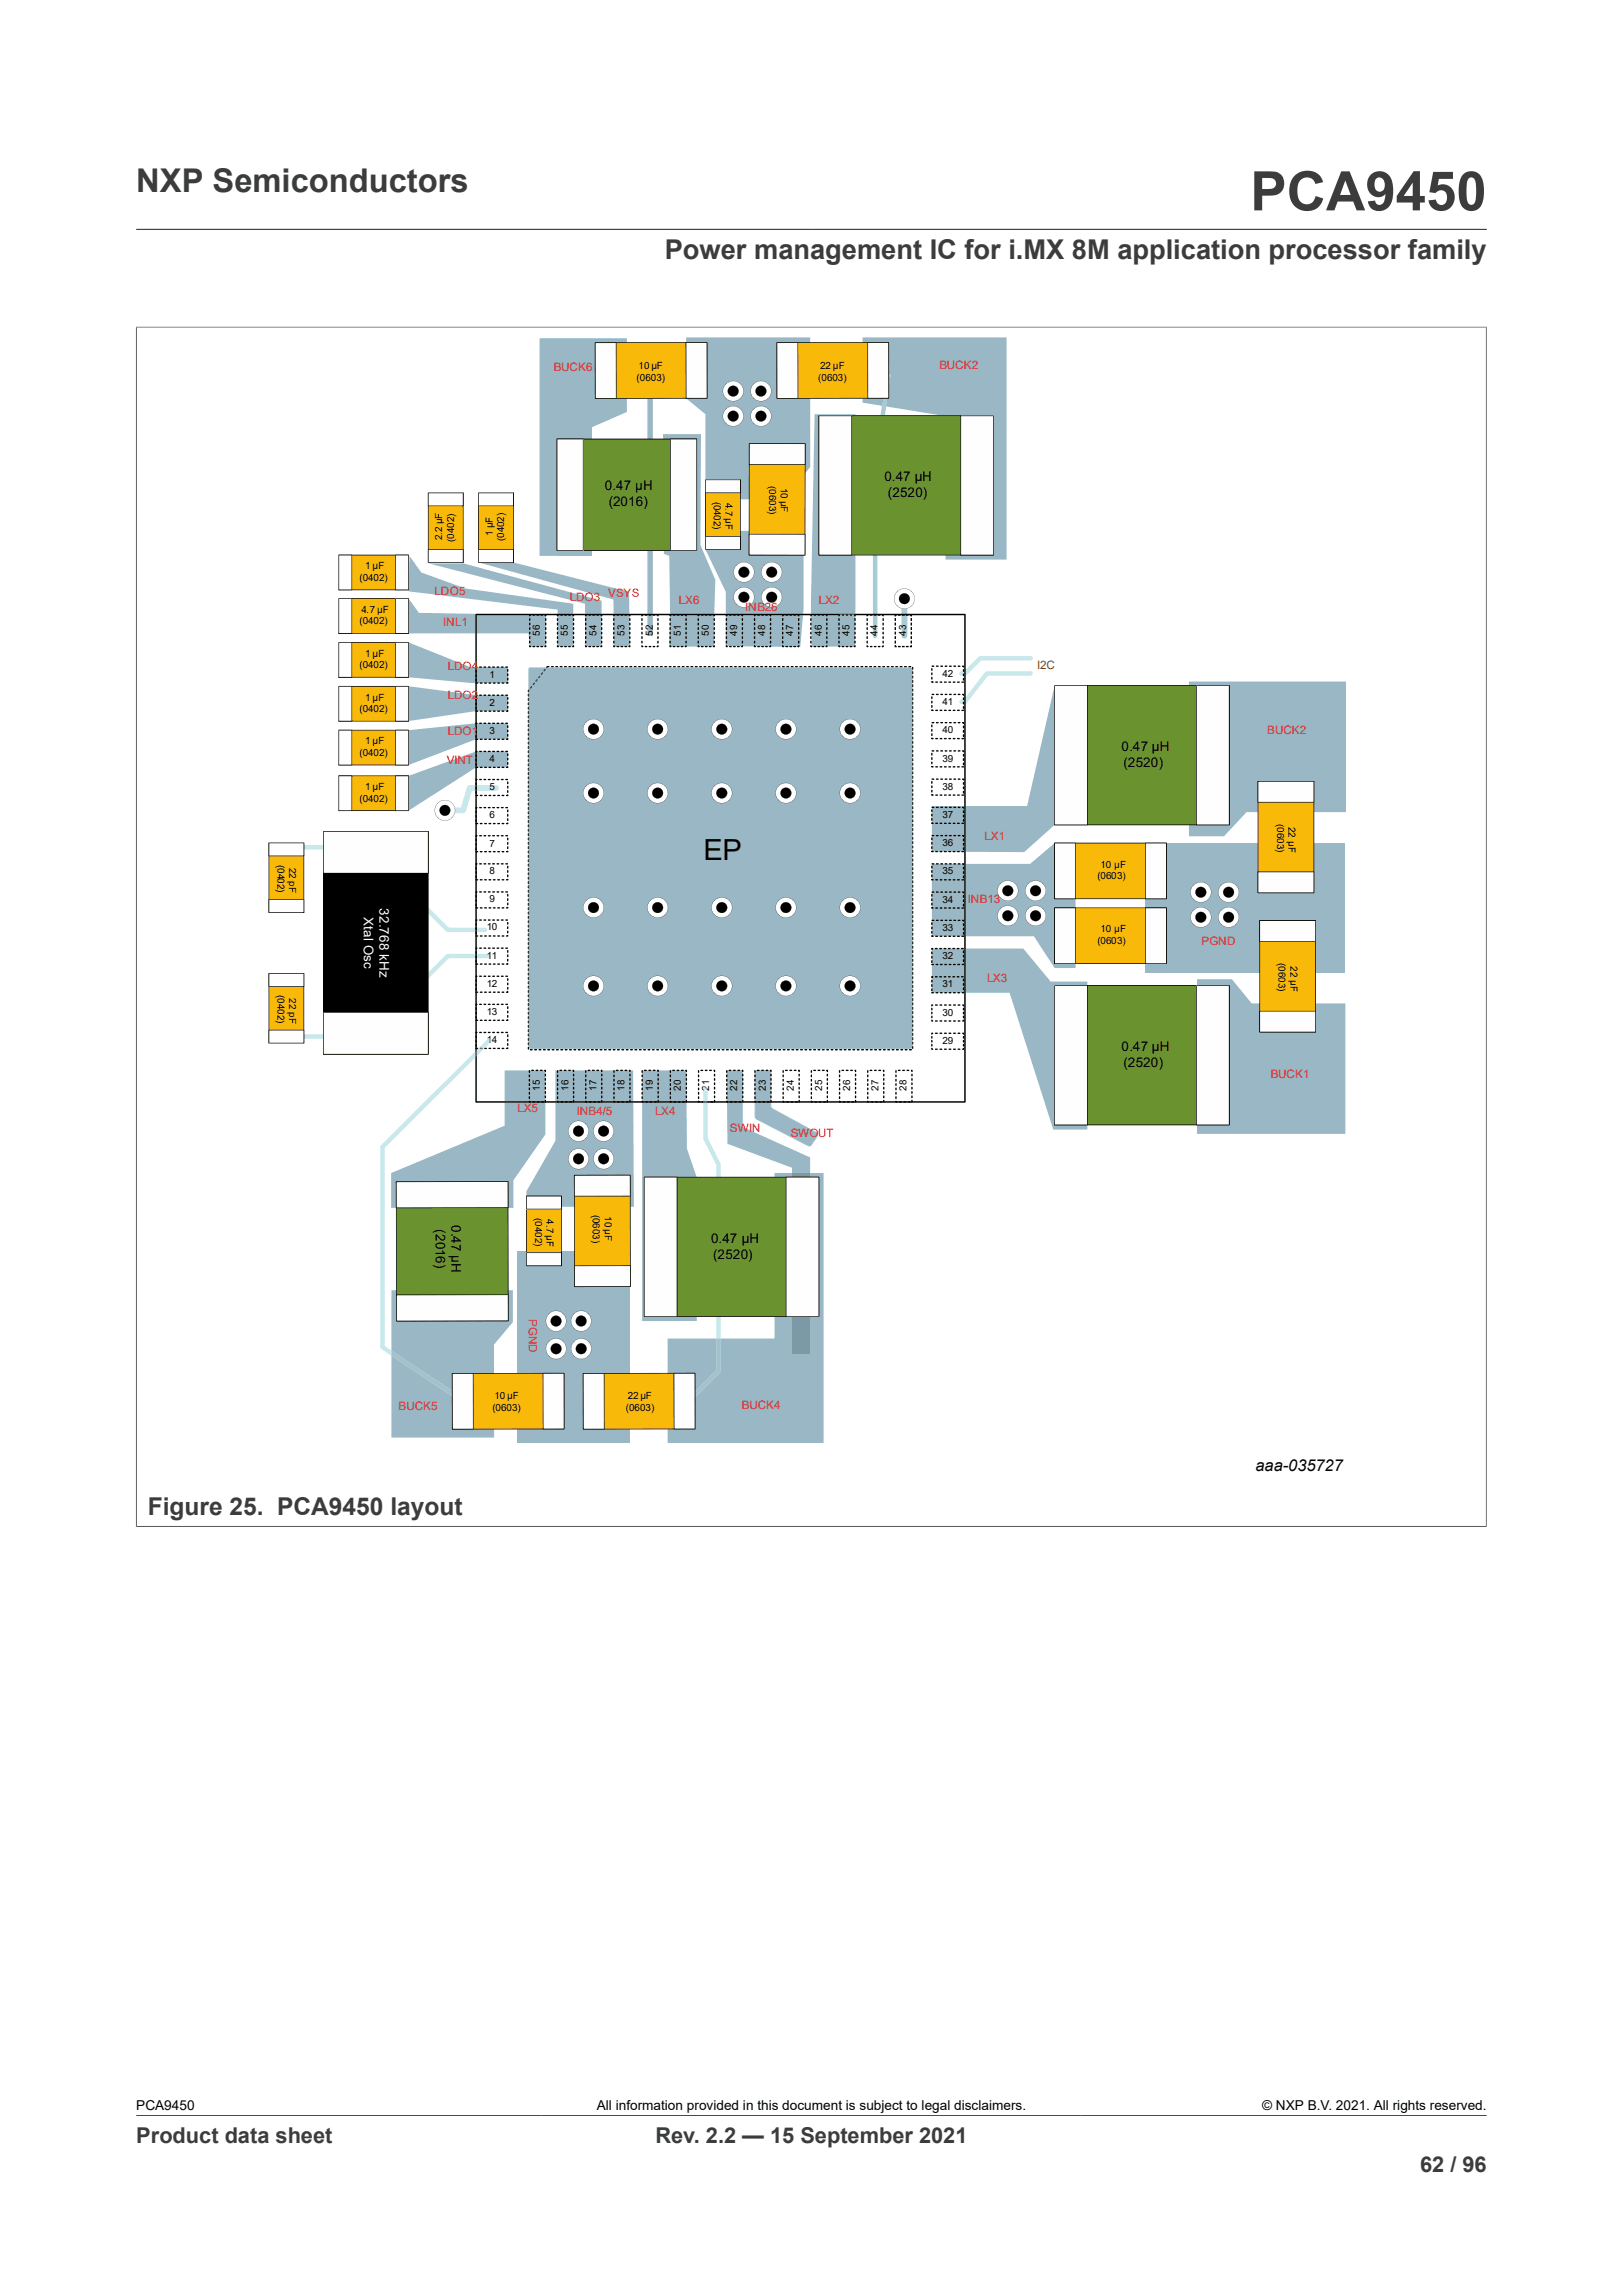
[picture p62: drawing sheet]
<svg xmlns="http://www.w3.org/2000/svg" width="210mm" height="297mm" viewBox="0 0 210 297" stroke-linecap="round" stroke-linejoin="round" font-family="sans-serif">
<defs><g id="words">
<text font-size="7.1" fill="#3c3c3c" x="161.8" y="27.2">PCA9450</text>
<text font-size="4.2" fill="#3c3c3c" x="17.6" y="24.8">NXP Semiconductors</text>
<text font-size="3.8" x="91" y="111.3">EP</text>
<text font-size="3.5" fill="#3c3c3c" x="86" y="33.5">Power management IC for i.MX 8M application processor family</text>
<text font-size="3.2" fill="#3c3c3c" x="19.1" y="196">Figure 25. PCA9450 layout</text>
<g font-size="2.8" fill="#3c3c3c">
<text x="17.6" y="277.3">Product data sheet</text>
<text x="84.8" y="277.3">Rev. 2.2 — 15 September 2021</text>
<text x="183.7" y="281">62 / 96</text>
</g>
<text font-size="2.1" x="162.5" y="190.3">aaa-035727</text>
<g font-size="1.8">
<text x="17.6" y="273.1">PCA9450</text>
<text x="77.2" y="273.1">All information provided in this document is subject to legal disclaimers.</text>
<text x="163.3" y="273.1">© NXP B.V. 2021. All rights reserved.</text>
</g>
<g font-size="1.7">
<text x="78.3" y="63.5">0.47 µH</text>
<text x="78.8" y="65.5">(2016)</text>
<text x="114.4" y="62.2">0.47 µH</text>
<text x="114.9" y="64.3">(2520)</text>
<text x="145.1" y="97.2">0.47 µH</text>
<text x="145.4" y="99.3">(2520)</text>
<text x="145.1" y="136">0.47 µH</text>
<text x="145.4" y="138.1">(2520)</text>
<text x="56.4" y="159.1" transform="rotate(90 56.4 159.1)">(2016)</text>
<text x="58.4" y="158.5" transform="rotate(90 58.4 158.5)">0.47 µH</text>
<text x="92" y="160.8">0</text>
<text x="93" y="160.8">.</text>
<text x="93.5" y="160.8">47 µH</text>
<text x="92.3" y="162.9">(</text>
<text x="92.9" y="162.9">2520)</text>
</g>
<g font-size="1.7" fill="#fefefe">
<text x="47.1" y="118.7" transform="rotate(90 47.1 118.7)">Xtal Osc</text>
<text x="49.1" y="117.6" transform="rotate(90 49.1 117.6)">32.768 kHz</text>
</g>
<g font-size="1.5" fill="#ec1e22">
<text x="121.6" y="47.8">BUCK2</text>
<text x="71.6" y="48">BUCK6</text>
<text x="73.5" y="63.4">BU</text>
<text x="75.6" y="63.4">C</text>
<text x="76.7" y="63.4">K5</text>
<text x="56.2" y="77">LDO5</text>
<text x="73.7" y="77.8">LDO3</text>
<text x="78.7" y="77.3">VSY</text>
<text x="81.7" y="77.3">S</text>
<text x="57.4" y="81">INL1</text>
<text x="87.8" y="78.1">LX6</text>
<text x="96.4" y="79.1">INB26</text>
<text x="105.9" y="78.1">LX2</text>
<text x="57.9" y="86.8">LDO4</text>
<text x="57.9" y="95.1">LDO1</text>
<text x="57.9" y="90.4">LDO2</text>
<text x="164" y="95">BUCK2</text>
<text x="57.8" y="98.8">VINT</text>
<text x="127.4" y="108.7">LX1</text>
<text x="125.2" y="116.9">INB13</text>
<text x="155.5" y="122.3">PGND</text>
<text x="127.7" y="127.1">LX3</text>
<text x="66.9" y="144">LX5</text>
<text x="164.4" y="139.5">BUCK1</text>
<text x="74.6" y="144.3">INB4/5</text>
<text x="84.8" y="144.3">LX4</text>
<text x="94.4" y="146.4">SWIN</text>
<text x="102.3" y="147.2">SWOUT</text>
<text x="68.4" y="170.7" transform="rotate(90 68.4 170.7)">PGND</text>
<text x="51.6" y="182.4">BUCK5</text>
<text x="96" y="182.4">BUCK4</text>
</g>
<text font-size="1.5" fill="#872c2c" x="134.2" y="86.6">I2C</text>
<g font-size="1.3">
<text x="82.6" y="47.8">10 µF</text>
<text x="106.1" y="47.8">22 µF</text>
<text x="82.4" y="49.3">(0603)</text>
<text x="105.9" y="49.3">(0603)</text>
<text x="92.3" y="64.9" transform="rotate(90 92.3 64.9)">(0402)</text>
<text x="93.9" y="65" transform="rotate(90 93.9 65)">4.7 µF</text>
<text x="99.5" y="62.9" transform="rotate(90 99.5 62.9)">(06</text>
<text x="99.5" y="64.7" transform="rotate(90 99.5 64.7)">03)</text>
<text x="101" y="63.1" transform="rotate(90 101 63.1)">10</text>
<text x="101" y="64.8" transform="rotate(90 101 64.8)">µF</text>
<text x="57.2" y="69.9" transform="rotate(-90 57.2 69.9)">2.2 µF</text>
<text x="58.8" y="70.1" transform="rotate(-90 58.8 70.1)">(0402)</text>
<text x="63.8" y="69.4" transform="rotate(-90 63.8 69.4)">1 µF</text>
<text x="65.2" y="70.1" transform="rotate(-90 65.2 70.1)">(0402)</text>
<text x="46.5" y="75.2">(0402)</text>
<text x="47.3" y="73.7">1 µF</text>
<text x="46.5" y="80.8">(0402)</text>
<text x="46.8" y="79.3">4.7 µF</text>
<text x="69.9" y="82.2" transform="rotate(-90 69.9 82.2)">56</text>
<text x="73.5" y="82.2" transform="rotate(-90 73.5 82.2)">55</text>
<text x="77.2" y="82.2" transform="rotate(-90 77.2 82.2)">54</text>
<text x="80.8" y="82.2" transform="rotate(-90 80.8 82.2)">53</text>
<text x="84.5" y="82.2" transform="rotate(-90 84.5 82.2)">52</text>
<text x="88.1" y="82.2" transform="rotate(-90 88.1 82.2)">51</text>
<text x="91.7" y="82.2" transform="rotate(-90 91.7 82.2)">50</text>
<text x="95.4" y="82.2" transform="rotate(-90 95.4 82.2)">49</text>
<text x="99" y="82.2" transform="rotate(-90 99 82.2)">48</text>
<text x="102.6" y="82.2" transform="rotate(-90 102.6 82.2)">47</text>
<text x="106.3" y="82.2" transform="rotate(-90 106.3 82.2)">46</text>
<text x="109.9" y="82.2" transform="rotate(-90 109.9 82.2)">45</text>
<text x="113.6" y="82.2" transform="rotate(-90 113.6 82.2)">44</text>
<text x="117.2" y="82.2" transform="rotate(-90 117.2 82.2)">43</text>
<text x="46.5" y="86.5">(0402)</text>
<text x="47.3" y="85">1 µF</text>
<text x="63.3" y="87.7">1</text>
<text x="121.9" y="87.6">42</text>
<text x="46.5" y="92.2">(0402)</text>
<text x="47.3" y="90.7">1 µF</text>
<text x="63.3" y="91.3">2</text>
<text x="63.3" y="95">3</text>
<text x="121.9" y="91.3">41</text>
<text x="121.9" y="94.9">40</text>
<text x="46.5" y="97.9">(0402)</text>
<text x="47.3" y="96.3">1 µF</text>
<text x="63.3" y="98.6">4</text>
<text x="121.9" y="98.6">39</text>
<text x="46.5" y="103.8">(0402)</text>
<text x="47.3" y="102.2">1 µF</text>
<text x="63.3" y="102.2">5</text>
<text x="63.3" y="105.9">6</text>
<text x="121.9" y="102.2">38</text>
<text x="121.9" y="105.9">37</text>
<text x="165.2" y="106.6" transform="rotate(90 165.2 106.6)">(060</text>
<text x="166.7" y="107" transform="rotate(90 166.7 107)">22 µF</text>
<text x="35.9" y="111.9" transform="rotate(90 35.9 111.9)">(0402)</text>
<text x="37.4" y="112.3" transform="rotate(90 37.4 112.3)">22 pF</text>
<text x="63.3" y="109.6">7</text>
<text x="63.3" y="113.2">8</text>
<text x="121.9" y="109.5">36</text>
<text x="121.9" y="113.2">35</text>
<text x="142" y="113.8">(0603)</text>
<text x="142.4" y="112.3">10 µF</text>
<text x="165.2" y="109.2" transform="rotate(90 165.2 109.2)">3)</text>
<text x="63.3" y="116.8">9</text>
<text x="121.9" y="116.9">34</text>
<text x="63" y="120.4">10</text>
<text x="63" y="124.1">11</text>
<text x="121.9" y="124.2">32</text>
<text x="121.9" y="120.5">33</text>
<text x="142" y="122.2">(0603)</text>
<text x="142.4" y="120.7">10 µF</text>
<text x="165.4" y="124.7" transform="rotate(90 165.4 124.7)">(0603)</text>
<text x="167" y="125" transform="rotate(90 167 125)">22 µF</text>
<text x="35.9" y="128.8" transform="rotate(90 35.9 128.8)">(0402)</text>
<text x="37.4" y="129.2" transform="rotate(90 37.4 129.2)">22 pF</text>
<text x="63" y="127.7">12</text>
<text x="63" y="131.3">13</text>
<text x="121.9" y="127.8">31</text>
<text x="121.9" y="131.5">30</text>
<text x="63" y="135">14</text>
<text x="121.9" y="135.1">29</text>
<text x="69.9" y="141.2" transform="rotate(-90 69.9 141.2)">15</text>
<text x="73.6" y="141.2" transform="rotate(-90 73.6 141.2)">16</text>
<text x="77.2" y="141.2" transform="rotate(-90 77.2 141.2)">17</text>
<text x="80.8" y="141.2" transform="rotate(-90 80.8 141.2)">18</text>
<text x="84.5" y="141.2" transform="rotate(-90 84.5 141.2)">19</text>
<text x="88.1" y="141.2" transform="rotate(-90 88.1 141.2)">20</text>
<text x="91.8" y="141.2" transform="rotate(-90 91.8 141.2)">21</text>
<text x="95.4" y="141.2" transform="rotate(-90 95.4 141.2)">22</text>
<text x="99.1" y="141.2" transform="rotate(-90 99.1 141.2)">23</text>
<text x="102.7" y="141.2" transform="rotate(-90 102.7 141.2)">24</text>
<text x="106.4" y="141.2" transform="rotate(-90 106.4 141.2)">25</text>
<text x="110" y="141.2" transform="rotate(-90 110 141.2)">26</text>
<text x="113.7" y="141.2" transform="rotate(-90 113.7 141.2)">27</text>
<text x="117.3" y="141.2" transform="rotate(-90 117.3 141.2)">28</text>
<text x="69.2" y="157.6" transform="rotate(90 69.2 157.6)">(0402)</text>
<text x="70.7" y="157.8" transform="rotate(90 70.7 157.8)">4.7 µF</text>
<text x="76.7" y="157.2" transform="rotate(90 76.7 157.2)">(0603)</text>
<text x="78.3" y="157.4" transform="rotate(90 78.3 157.4)">10 µF</text>
<text x="63.7" y="182.6">(0603)</text>
<text x="64" y="181.1">10 µF</text>
<text x="81" y="182.6">(0603)</text>
<text x="81.2" y="181.1">22 µF</text>
</g>
<g font-size="1.3" fill="#647475">
<text x="63" y="135">1</text>
<text x="91.8" y="141.2" transform="rotate(-90 91.8 141.2)">2</text>
</g>
</g></defs>
<path d="M17.6 29.7h174.8" fill="none" stroke="#3c3c3c" stroke-width=".13"/>
<path d="M17.6 42.3h174.8M17.6 42.3v155.3M192.3 42.3v155.3M17.6 197.5h174.8" fill="none" stroke="#3c3c3c" stroke-width=".14"/>
<g fill="#99b7c4">
<path d="M50.6 167h15.8v4.1l-2.5 2.9v12h-13.3v-10.6l9 6a.29 .29 0 0 0 .3-.2 .29 .29 0 0 0-.1-.3l-9.2-6.1z"/>
<path d="M100.2 151.8h2.3v23.4h2.3v-23.4h1.8v34.9h-20.2v-13.5h6.3v4.1l-3.8 3.8a.28 .28 0 0 0 0 .4 .28 .28 0 0 0 .4 0l3.9-4v-4.3h7z"/>
<path d="M67 161.9h14.6v24.8h-14.6z"/>
<path d="M154.9 126.7h4.5l2.6 3.1h12.1v16.9h-19.2z"/>
<path d="M148.2 109.1h25.9v16.8h-25.9z"/>
<path d="M153.8 88.2h20.4v16.9h-12.9l-2.9 3.1h-4.6z"/>
<path d="M69.8 43.8h11.3v9.5l-4.5 2v16.6h-6.8z"/>
<path d="M88.8 43.7h16v16.7l-3.3 4.2h-10.2v-11l-2.5-2.1z"/>
<path d="M111.6 43.7h18.6v28.7h-7.9v-18.5l-10.7-1.8z"/>
<path d="M97.7 142.7h2v.4l.2 .4 5.7 3.1 .1 .1v.3l-.7 1.1-.4 .2-6.7-3.5-.2-.3zM97.9 138.6h1.5l.3 .1v3.8h-2v-3.6z"/>
<path d="M97.6 142.7l.1 1.8 .2 .3 6.7 3.5 .4-.1 .7-1.1a.36 .36 0 0 0-.1-.5l-5.7-3.1-.1-.4v-.4v.4l.2 .3 5.7 3.1a.4 .4 0 0 1 .1 .6l-.8 1.1a.4 .4 0 0 1-.5 .1l-6.6-3.4-.3-.4zM97.7 138.7l.3-.2h1.4l.3 .2 .1 3.8v-3.6l-.1-.2-.3-.2h-1.4l-.3 .2-.1 3.8z"/>
</g>
<path d="M97.7 142.7v1.8l.2 .3 6.7 3.4h.3l.1-.1 .7-1.1v-.3l-5.8-3.2-.2-.4v-.4l.1 .6 .1 .2 5.7 3.1a.36 .36 0 0 1 .1 .5l-.7 1.1-.4 .1-6.7-3.5-.2-.3zM97.7 138.7l.3-.2h1.4l.3 .2 .1 3.8-.1-3.6v-.2l-.3-.1h-1.4l-.2 .1-.1 3.8z" fill="#6b9cae"/>
<path d="M94.1 142.7h2v3.2l8.7 3.9v2h-2.3v-.7l-8.4-3.1zM94 138.5h2.1v4h-2z" fill="#99b7c4"/>
<path d="M102.5 151.8h2.3v23.4h-2.3z" fill="#6b9cae"/>
<path d="M83.1 142.7h5.7l.1 5.9 1.2 3.7v18.7h-7zM83.1 138.5h5.7v4h-5.7z" fill="#99b7c4"/>
<g fill="#c9e8ec">
<path d="M124.2 87l.1-.1 .5-.1v.6h-.4a.28 .28 0 0 1-.2-.4zM125 86.7l1.7-1.8h6.7a.29 .29 0 0 1 .2 .3 .29 .29 0 0 1-.2 .3h-6.5l-1.9 1.9z"/>
<path d="M124.3 90.6l.5-.1v.6h-.4a.28 .28 0 0 1-.3-.2 .28 .28 0 0 1 .2-.3zM127.5 87l.2-.1h5.6a.28 .28 0 0 1 .3 .3 .28 .28 0 0 1-.3 .2h-5.5l-2.8 3.7v-.9z"/>
</g>
<g fill="#95d2dc">
<path d="M116.7 77.3a.38 .38 0 0 1 .4-.2 .38 .38 0 0 1 .3 .4v4.8a.38 .38 0 0 1-.4 .3 .38 .38 0 0 1-.4-.3z"/>
<path d="M114.8 48.4a.28 .28 0 0 1 .3-.1 .28 .28 0 0 1 .2 .3l-1.8 11.5v22.2a.29 .29 0 0 1-.3 .3 .29 .29 0 0 1-.3-.3v-22.2z"/>
</g>
<g fill="#99b7c4">
<path d="M71.9 142.7h10l.1 13.5h-13.9v-2l3.8-6.6zM71.9 138.5h10v4h-10z"/>
<path d="M50.6 151.8l14.7-6.1v-3h5.3v4.1l-4.2 6v3.5h-15.8zM65.3 138.5h5.3v4h-5.3z"/>
<path d="M125 122.8h7.4l3.5 4.2h4.8v19.2h-4.4l-5.7-17.7h-5.6zM120.6 122.8h4.2v5.7h-4.2z"/>
<path d="M125 111.8h8.3l3.2-2.7h2.7v16.2h-2.7l-2.7-4.1h-8.8zM120.6 111.8h4.2v9.4h-4.2z"/>
<path d="M136.5 88.7v18l-4 3.6-7.5-.1v-5.9h7.9zM120.6 104.3h4.2v5.9h-4.2z"/>
</g>
<g fill="#c9e8ec">
<path d="M61.7 120.1h1.1a.28 .28 0 0 1 .2 .2 .28 .28 0 0 1-.2 .3h-1.1zM48.3 110.7l.2-.1 .2 .1 9.4 9.4h3.4v.5h-3.5l-.2-.1-9.5-9.4-.1-.3z"/>
<path d="M48.7 132.5l9.1-9 .2-.1h3.5v.6h-3.4l-9.1 9a.28 .28 0 0 1-.3-.1 .28 .28 0 0 1 0-.4zM61.7 123.4h1.3a.28 .28 0 0 1 .3 .3 .28 .28 0 0 1-.3 .3h-1.3z"/>
<path d="M57.2 104.7l.4-.2h2l.9-2.8 .3-.1h.7v.8h-.4l-.9 2.7-.3 .1h-2.3a.37 .37 0 0 1-.4-.5zM61.7 101.6h2.5a.37 .37 0 0 1 .3 .4 .37 .37 0 0 1-.3 .4h-2.5z"/>
</g>
<g fill="#99b7c4">
<path d="M83.8 79.6h.7v2.7h-.7zM83.8 51.5h.7v27.9h-.7z"/>
<path d="M52.9 100.4l8.6-3.1v2.1l-8.6 5.5zM61.7 97.2h4v2.1h-4z"/>
<path d="M52.9 94.5l8.6-.9v2.1l-8.6 3.3zM61.7 93.6h4v2.1h-4z"/>
<path d="M52.9 88.8l8.6 1.1v2.1l-8.6 1.3zM61.7 90h4v2h-4z"/>
<path d="M61.7 86.3h4l.1 2.1h-4.1zM52.9 83.2l8 3.1h.6v2.1l-8.6-.8z"/>
<path d="M61.7 79.6h8.9v4.1h-2l-.2-1.7h-6.7zM52.9 77.5l1.3 1.8 7.4 .1-.1 .1v2.5h-8.6z"/>
<path d="M105 79.7l5.7-.1-.1 4.1h-5.6zM105.4 53.6h5.3v25.8h-5.8z"/>
<path d="M93.9 79.6h10l-.4 4.1-9.6-.1zM91.3 68.7h12.7l-.1 10.7h-10v-2.8l-2.6-5.5z"/>
<path d="M86.7 79.6h5.7v4.1h-5.8zM85.8 56.2h4.9l-.1 14.3 2 4.5-.2 4.4h-5.7l-.1-7.5-.7-.2z"/>
<path d="M79.4 79.6h2l.1 4.1h-2.1zM61.9 72.8h4.5l15 3.8v2.8h-2v-1.8z"/>
<path d="M75.7 79.6h2.1v4.1h-2zM55.4 72.9h4.5l17.9 4.8v1.7h-2.1v-1.3z"/>
<path d="M72.1 79.6h2.1v4.1h-2.1zM53 71.9l1.5 2.2 5.7 2.1 14 1.9v1.3h-2.1v-.5l-19.2-2.4z"/>
</g>
<g fill="#000">
<path d="M68.5 79.5h.2v.2h-.2zM70.5 79.5h.2v.2h-.2zM72.1 79.5h.2v.2h-.2zM74 79.5h.3v.2h-.3zM75.7 79.5h.2v.2h-.2zM77.7 79.5h.2v.2h-.1zM79.4 79.5l.2 .1-.2 .2zM81.3 79.5h.3v.2h-.3zM83 79.5h.2v.2h-.2zM85 79.5h.2v.2h-.2zM86.6 79.5h.3v.2h-.3zM88.6 79.5h.2v.2h-.2z"/>
<path d="M90.3 79.5h.2v.2h-.2zM92.3 79.5h.2v.2h-.2zM93.9 79.5h.2v.2h-.2zM95.9 79.5h.2v.2h-.1zM97.6 79.5l.2 .1-.2 .2zM99.5 79.5h.3v.2h-.3zM101.2 79.5h.2v.2h-.2zM103.2 79.5h.2v.2h-.2zM104.9 79.5l.2 .1-.2 .2zM106.8 79.5h.2v.2h-.2zM108.5 79.5h.2v.2h-.2zM110.5 79.5h.2v.2h-.2z"/>
<path d="M112.1 79.5h.3v.2h-.3zM114.1 79.5h.2v.2h-.1zM115.8 79.5h.2v.2l-.2 .1zM117.7 79.5h.3v.3l-.3-.1zM68.5 83.5l.2 .1v.1h-.2zM70.5 83.6l.2-.1v.2h-.2zM72.1 83.5l.2 .1v.1h-.2zM74 83.6l.2-.1 .1 .2-.2 .1zM75.7 83.5l.2 .1v.1h-.2zM77.8 83.5h.1v.2h-.2zM79.4 83.5h.1l.1 .2h-.2zM81.3 83.6l.2-.1 .1 .2-.2 .1z"/>
<path d="M83 83.5l.2 .1v.1h-.2zM85 83.6l.2-.1v.2h-.2zM86.6 83.5h.2l.1 .2h-.3zM88.7 83.5h.1v.2h-.2zM90.3 83.5l.2 .1v.1h-.2zM92.3 83.6l.1-.1 .1 .2-.2 .1zM93.9 83.5l.2 .1v.1h-.2zM96 83.5h.1v.2h-.2zM97.6 83.5l.2 .1v.1h-.2zM99.5 83.6l.2-.1 .1 .2-.2 .1zM101.2 83.5l.2 .1v.1h-.2zM103.2 83.6l.2-.1v.2h-.2z"/>
<path d="M104.9 83.5h.1l.1 .2h-.2zM106.9 83.5h.1v.2h-.2zM108.5 83.5l.2 .1v.1h-.2zM110.5 83.6l.2-.1v.2h-.2zM112.1 83.5h.2l.1 .2h-.3zM114.2 83.5h.1v.2h-.2zM115.8 83.5h.1l.1 .3h-.2zM117.7 83.6l.3-.1v.3h-.3zM120.5 135.6h.1l.1 .2h-.2zM120.5 132h.1l.1 .2h-.2zM120.5 133.7h.3l-.2 .2zM120.5 130l.3 .1-.2 .1z"/>
<path d="M124.6 135.6l.2 .1-.1 .2-.2-.1zM124.5 132.1l.2-.2 .1 .2-.2 .1zM124.5 133.7h.2v.2l-.2-.1zM124.5 130h.2v.2l-.2-.1zM61.5 79.5h63.4v63.2h-63.3v-.1h.1h-.1v-.1h63.2v-62.9h-63.1v63l-.2 .1z"/>
<path d="M69.9 79.5l.1 .2 .3-.1-.1-.1zM69.4 79.5l.1 .2 .3-.1-.1-.1zM68.9 79.5l.1 .2 .2-.1v-.1z"/>
<path d="M73.5 79.5l.1 .2 .3-.1-.1-.1zM73 79.5l.1 .2 .2-.1v-.1zM72.5 79.5l.1 .2 .2-.1-.1-.1z"/>
<path d="M77.2 79.5v.2l.3-.1-.1-.1zM76.7 79.5v.2l.3-.1-.1-.1zM76.2 79.5v.2l.3-.1-.1-.1z"/>
<path d="M80.8 79.5l.1 .2 .2-.1v-.1zM80.3 79.5l.1 .2 .2-.1-.1-.1zM79.8 79.5l.1 .2 .2-.1-.1-.1z"/>
<path d="M84.5 79.5v.2l.3-.1-.1-.1zM84 79.5v.2l.3-.1-.1-.1zM83.4 79.5l.1 .2 .3-.1-.1-.1z"/>
<path d="M88.1 79.5l.1 .2 .2-.1-.1-.1zM87.6 79.5l.1 .2 .2-.1-.1-.1zM87.1 79.5v.2l.3-.1-.1-.1z"/>
<path d="M91.7 79.5l.1 .2 .3-.1-.1-.1zM91.2 79.5l.1 .2 .3-.1-.1-.1zM90.7 79.5l.1 .2 .2-.1v-.1z"/>
<path d="M95.4 79.5l.1 .2 .2-.1-.1-.1zM94.9 79.5v.2l.3-.1-.1-.1zM94.4 79.5v.2l.3-.1-.1-.1z"/>
<path d="M98 79.5l.1 .2 .2-.1-.1-.1zM98.5 79.5l.1 .2 .2-.1v-.1zM99 79.5l.1 .2 .3-.1-.1-.1z"/>
<path d="M101.6 79.5l.1 .2 .3-.1-.1-.1zM102.2 79.5v.2l.3-.1-.1-.1zM102.7 79.5v.2l.3-.1-.1-.1z"/>
<path d="M105.3 79.5l.1 .2 .2-.1-.1-.1zM105.8 79.5l.1 .2 .2-.1-.1-.1zM106.3 79.5l.1 .2 .2-.1-.1-.1z"/>
<path d="M108.9 79.5l.1 .2 .3-.1-.1-.1zM109.4 79.5l.1 .2 .3-.1-.1-.1zM110 79.5v.2l.3-.1-.1-.1z"/>
<path d="M112.6 79.5v.2l.3-.1-.1-.1zM113.1 79.5l.1 .2 .2-.1-.1-.1zM113.6 79.5l.1 .2 .2-.1-.1-.1z"/>
<path d="M116.2 79.5v.2h.3v-.2zM116.7 79.5v.2h.4v-.2zM117.2 79.5v.2h.4v-.2z"/>
<path d="M117.8 80v.4h.2v-.4zM117.8 80.6v.3h.2v-.3zM117.8 81.2v.3h.2v-.3zM117.8 81.7v.4h.2v-.4zM117.8 82.3v.4h.2v-.4zM117.8 82.9v.4h.2v-.4z"/>
<path d="M62.1 88.3l.1 .2 .2-.1v-.1zM62.7 88.3v.2l.3-.1-.1-.1zM63.2 88.3l.1 .2 .3-.1-.1-.1zM63.8 88.3l.1 .2 .2-.1-.1-.1zM64.4 88.3v.2l.3-.1-.1-.1zM64.9 88.3l.1 .2 .3-.1-.1-.1zM65.5 88.3v.2l.3-.1-.1-.1-.1 .1h.1v-.1zM65.6 87.7v.3l.1 .1 .1-.3zM65.6 87.2v.2l.1 .1 .1-.3zM65.6 86.6v.2l.1 .1 .1-.2zM65.4 86.3l.1 .1 .2-.1-.1-.1zM64.8 86.3l.1 .1 .3-.1-.1-.1zM64.3 86.3v.1l.3-.1-.1-.1zM63.7 86.3l.1 .1 .2-.1v-.1zM63.1 86.3l.1 .1 .3-.1-.1-.1zM62.6 86.3v.1l.3-.1-.1-.1zM62 86.3l.1 .1 .3-.1-.1-.1zM61.5 86.3l.1 .2 .1-.1-.1-.1v.1l.2-.1zM61.5 86.7v.3l.1 .1 .1-.3zM61.5 87.3v.2l.1 .1 .1-.2zM61.5 87.9v.2l.1 .1 .1-.3zM61.5 88.3l.1 .2 .3-.1-.1-.1z"/>
<path d="M62.1 92l.1 .1 .2-.1v-.1zM62.7 92v.1l.3-.1-.1-.1zM63.2 92l.1 .1 .3-.1-.1-.1zM63.8 92l.1 .1 .2-.1-.1-.1zM64.4 92v.1l.3-.1-.1-.1zM64.9 92l.1 .1 .3-.1-.1-.1zM65.5 92v.1l.3-.1-.1-.1-.1 .1h.1v-.1zM65.6 91.4v.2l.1 .1 .1-.3zM65.6 90.8v.3h.1l.1-.2zM65.6 90.2v.3l.1 .1 .1-.3zM65.4 89.9l.1 .2 .2-.1-.1-.1zM64.8 89.9l.1 .2 .3-.1-.1-.1zM64.3 89.9v.2l.3-.1-.1-.1zM63.7 89.9l.1 .2 .2-.1v-.1zM63.1 89.9l.1 .2 .3-.1-.1-.1zM62.6 89.9v.2l.3-.1-.1-.1zM62 89.9l.1 .2 .3-.1-.1-.1zM61.5 89.9l.1 .2h.1l-.1-.1v.1l.2-.1zM61.5 90.4v.2l.1 .1 .1-.3zM61.5 90.9v.3l.1 .1 .1-.3zM61.5 91.5v.2l.1 .1 .1-.2zM61.5 92l.1 .1 .3-.1-.1-.1z"/>
<path d="M62.1 95.6l.1 .2 .2-.1v-.1zM62.7 95.6v.2l.3-.1-.1-.1zM63.2 95.6l.1 .2 .3-.1-.1-.1zM63.8 95.6l.1 .2 .2-.1-.1-.1zM64.4 95.6v.2l.3-.1-.1-.1zM64.9 95.6l.1 .2 .3-.1-.1-.1zM65.5 95.6v.2l.3-.1-.1-.2-.1 .1 .1 .1v-.1zM65.6 95v.3h.1l.1-.2zM65.6 94.4v.3l.1 .1 .1-.3zM65.6 93.9v.2l.1 .1 .1-.3zM65.4 93.5l.1 .2 .2-.1-.1-.1zM64.8 93.5l.1 .2 .3-.1-.1-.1zM64.3 93.5v.2l.3-.1-.1-.1zM63.7 93.5l.1 .2 .2-.1v-.1zM63.1 93.5l.1 .2 .3-.1-.1-.1zM62.6 93.5v.2l.3-.1-.1-.1zM62 93.5l.1 .2 .3-.1-.1-.1zM61.5 93.5l.1 .3 .1-.1-.1-.1v.1l.2-.1zM61.5 94v.3h.1l.1-.2zM61.5 94.6v.2l.1 .1 .1-.3zM61.5 95.1v.3l.1 .1 .1-.3zM61.5 95.6l.1 .2 .3-.1-.1-.1z"/>
<path d="M62.1 99.2l.1 .2 .2-.1v-.1zM62.7 99.2v.2l.3-.1-.1-.1zM63.2 99.2l.1 .2 .3-.1-.1-.1zM63.8 99.2l.1 .2 .2-.1-.1-.1zM64.4 99.2v.2l.3-.1-.1-.1zM64.9 99.2l.1 .2 .3-.1-.1-.1zM65.5 99.2v.2l.3-.1-.1-.1-.1 .1h.1v-.1zM65.6 98.6v.3l.1 .1 .1-.3zM65.6 98.1v.2l.1 .1 .1-.3zM65.6 97.5v.3h.1l.1-.2zM65.4 97.2l.1 .1 .2-.1h-.1zM64.8 97.2l.1 .1 .3-.1h-.1zM64.3 97.2v.1l.3-.1h-.1zM63.7 97.2l.1 .1 .2-.1zM63.1 97.2l.1 .1 .3-.1h-.1zM62.6 97.2v.1l.3-.1h-.1zM62 97.2l.1 .1 .3-.1h-.1zM61.5 97.2l.1 .2 .1-.1-.1-.1v.1l.2-.1zM61.5 97.6v.3l.1 .1 .1-.3zM61.5 98.2v.3h.1l.1-.2zM61.5 98.8v.2l.1 .1 .1-.3zM61.5 99.2l.1 .2 .3-.1-.1-.1z"/>
<path d="M68.5 80v.3v.1l.1-.3zM68.5 80.6v.3l.1-.2zM68.5 81.2v.2v.1l.1-.3zM68.5 81.8v.2v.1l.1-.3zM68.5 82.3v.3v.1l.1-.3zM68.5 82.9v.3v.1l.1-.3z"/>
<path d="M68.9 83.6l.1 .2 .2-.1v-.1zM69.4 83.6l.1 .2 .3-.1-.1-.1zM69.9 83.6l.1 .2 .3-.1-.1-.1z"/>
<path d="M70.6 82.9l-.1 .3 .1 .1 .1-.3zM70.6 82.3l-.1 .3 .1 .1 .1-.3zM70.6 81.8l-.1 .2 .1 .1 .1-.3zM70.6 81.2l-.1 .2 .1 .1 .1-.3zM70.6 80.6l-.1 .3h.1l.1-.2zM70.6 80l-.1 .3 .1 .1 .1-.3z"/>
<path d="M71.3 86.2l.1 .2 .3-.1-.1-.1zM71.9 86.2v.2l.3-.1-.1-.1zM72.4 86.2l.1 .2 .3-.1-.1-.1zM73 86.2l.1 .2 .3-.1-.1-.1zM73.6 86.2v.2l.3-.1-.1-.1zM74.1 86.2l.1 .2 .3-.1-.1-.1zM74.7 86.2l.1 .2 .2-.1v-.1zM75.3 86.2v.2l.3-.1-.1-.1zM75.8 86.2l.1 .2 .3-.1-.1-.1zM76.4 86.2l.1 .2 .2-.1-.1-.1zM77 86.2v.2l.3-.1-.1-.1zM77.5 86.2l.1 .2 .3-.1-.1-.1zM78.1 86.2v.2l.3-.1-.1-.1zM78.6 86.2l.1 .2 .3-.1-.1-.1zM79.2 86.2l.1 .2 .3-.1-.1-.1zM79.8 86.2v.2l.3-.1-.1-.1zM80.3 86.2l.1 .2 .3-.1-.1-.1zM80.9 86.2l.1 .2 .2-.1v-.1zM81.5 86.2v.2l.3-.1-.1-.1zM82 86.2l.1 .2 .3-.1-.1-.1zM82.6 86.2l.1 .2 .2-.1-.1-.1zM83.2 86.2v.2l.3-.1-.1-.1zM83.7 86.2l.1 .2 .3-.1-.1-.1zM84.3 86.2l.1 .2 .2-.1-.1-.1zM84.8 86.2l.1 .2 .3-.1-.1-.1zM85.4 86.2l.1 .2 .3-.1-.1-.1zM86 86.2v.2l.3-.1-.1-.1zM86.5 86.2l.1 .2 .3-.1-.1-.1zM87.1 86.2l.1 .2 .3-.1-.1-.1zM87.7 86.2v.2l.3-.1-.1-.1zM88.2 86.2l.1 .2 .3-.1-.1-.1zM88.8 86.2l.1 .2 .2-.1-.1-.1zM89.4 86.2v.2l.3-.1-.1-.1zM89.9 86.2l.1 .2 .3-.1-.1-.1zM90.5 86.2l.1 .2 .2-.1-.1-.1zM91.1 86.2v.2l.3-.1-.1-.1zM91.6 86.2l.1 .2 .3-.1-.1-.1zM92.2 86.2v.2l.3-.1-.1-.1zM92.7 86.2l.1 .2 .3-.1-.1-.1zM93.3 86.2l.1 .2 .3-.1-.1-.1zM93.9 86.2v.2l.3-.1-.1-.1zM94.4 86.2l.1 .2 .3-.1-.1-.1zM95 86.2l.1 .2 .2-.1v-.1zM95.6 86.2v.2l.3-.1-.1-.1zM96.1 86.2l.1 .2 .3-.1-.1-.1zM96.7 86.2l.1 .2 .2-.1-.1-.1zM97.3 86.2v.2l.3-.1-.1-.1zM97.8 86.2l.1 .2 .3-.1-.1-.1zM98.4 86.2l.1 .2 .2-.1-.1-.1zM98.9 86.2l.1 .2 .3-.1-.1-.1zM99.5 86.2l.1 .2 .3-.1-.1-.1zM100.1 86.2v.2l.3-.1-.1-.1zM100.6 86.2l.1 .2 .3-.1-.1-.1zM101.2 86.2l.1 .2 .3-.1-.1-.1zM101.8 86.2v.2l.3-.1-.1-.1zM102.3 86.2l.1 .2 .3-.1-.1-.1zM102.9 86.2l.1 .2 .2-.1-.1-.1zM103.5 86.2v.2l.3-.1-.1-.1zM104 86.2l.1 .2 .3-.1-.1-.1zM104.6 86.2l.1 .2 .2-.1-.1-.1zM105.2 86.2v.2l.3-.1-.1-.1zM105.7 86.2l.1 .2 .3-.1-.1-.1zM106.3 86.2v.2l.3-.1-.1-.1zM106.8 86.2l.1 .2 .3-.1-.1-.1zM107.4 86.2l.1 .2 .3-.1-.1-.1zM108 86.2v.2l.3-.1-.1-.1zM108.5 86.2l.1 .2 .3-.1-.1-.1zM109.1 86.2l.1 .2 .2-.1v-.1zM109.7 86.2v.2l.3-.1-.1-.1zM110.2 86.2l.1 .2 .3-.1-.1-.1zM110.8 86.2l.1 .2 .2-.1-.1-.1zM111.4 86.2v.2l.3-.1-.1-.1zM111.9 86.2l.1 .2 .3-.1-.1-.1zM112.5 86.2l.1 .2 .2-.1-.1-.1zM113 86.2l.1 .2 .3-.1-.1-.1zM113.6 86.2l.1 .2 .3-.1-.1-.1zM114.2 86.2v.2l.3-.1-.1-.1zM114.7 86.2l.1 .2 .3-.1-.1-.1zM115.3 86.2l.1 .2 .3-.1-.1-.1zM115.9 86.2v.2l.3-.1-.1-.1zM116.4 86.2l.1 .2 .3-.1-.1-.1zM117 86.2l.1 .2 .2-.1-.1-.1zM117.6 86.2v.2l.3-.1-.1-.1zM118 86.3v.3l.1 .1 .1-.3zM118 86.9v.2l.1 .1 .1-.2zM118 87.5v.2l.1 .1 .1-.3zM118 88v.3l.1 .1 .1-.3zM118 88.6v.2l.1 .1 .1-.3zM118 89.1v.3l.1 .1 .1-.3zM118 89.7v.3l.1 .1 .1-.3zM118 90.3v.2l.1 .1 .1-.3zM118 90.8v.3l.1 .1 .1-.3zM118 91.4v.3h.1l.1-.2zM118 92v.2l.1 .1 .1-.3zM118 92.5v.3l.1 .1 .1-.3zM118 93.1v.2l.1 .1 .1-.2zM118 93.7v.2l.1 .1 .1-.3zM118 94.2v.3l.1 .1 .1-.3zM118 94.8v.2l.1 .1 .1-.2zM118 95.4v.2l.1 .1 .1-.3zM118 95.9v.3l.1 .1 .1-.3zM118 96.5v.2l.1 .1 .1-.3zM118 97v.3l.1 .1 .1-.3zM118 97.6v.3l.1 .1 .1-.3zM118 98.2v.2l.1 .1 .1-.3zM118 98.7v.3l.1 .1 .1-.3zM118 99.3v.3h.1l.1-.2zM118 99.9v.2l.1 .1 .1-.3zM118 100.4v.3l.1 .1 .1-.3zM118 101v.2l.1 .1 .1-.2zM118 101.6v.2l.1 .1 .1-.3zM118 102.1v.3l.1 .1 .1-.3zM118 102.7v.2l.1 .1 .1-.3zM118 103.2v.3l.1 .1 .1-.3zM118 103.8v.3l.1 .1 .1-.3zM118 104.4v.2l.1 .1 .1-.3zM118 104.9v.3l.1 .1 .1-.3zM118 105.5v.3l.1 .1 .1-.3zM118 106.1v.2l.1 .1 .1-.3zM118 106.6v.3l.1 .1 .1-.3zM118 107.2v.2l.1 .1 .1-.2zM118 107.8v.2l.1 .1 .1-.3zM118 108.3v.3l.1 .1 .1-.3zM118 108.9v.2l.1 .1 .1-.2zM118 109.5v.2l.1 .1 .1-.3zM118 110v.3l.1 .1 .1-.3zM118 110.6v.2l.1 .1 .1-.3zM118 111.1v.3l.1 .1 .1-.3zM118 111.7v.3l.1 .1 .1-.3zM118 112.3v.2l.1 .1 .1-.3zM118 112.8v.3l.1 .1 .1-.3zM118 113.4v.3h.1l.1-.2zM118 114v.2l.1 .1 .1-.3zM118 114.5v.3l.1 .1 .1-.3zM118 115.1v.2l.1 .1 .1-.2zM118 115.7v.2l.1 .1 .1-.3zM118 116.2v.3l.1 .1 .1-.3zM118 116.8v.2l.1 .1 .1-.3zM118 117.3v.3l.1 .1 .1-.3zM118 117.9v.3l.1 .1 .1-.3zM118 118.5v.2l.1 .1 .1-.3zM118 119v.3l.1 .1 .1-.3zM118 119.6v.3l.1 .1 .1-.3zM118 120.2v.2l.1 .1 .1-.3zM118 120.7v.3l.1 .1 .1-.3zM118 121.3v.2l.1 .1 .1-.2zM118 121.9v.2l.1 .1 .1-.3zM118 122.4v.3l.1 .1 .1-.3zM118 123v.2l.1 .1 .1-.2zM118 123.6v.2l.1 .1 .1-.3zM118 124.1v.3l.1 .1 .1-.3zM118 124.7v.2l.1 .1 .1-.3zM118 125.2v.3l.1 .1 .1-.3zM118 125.8v.3l.1 .1 .1-.3zM118 126.4v.2l.1 .1 .1-.3zM118 126.9v.3l.1 .1 .1-.3zM118 127.5v.3h.1l.1-.2zM118 128.1v.2l.1 .1 .1-.3zM118 128.6v.3l.1 .1 .1-.3zM118 129.2v.2l.1 .1 .1-.2zM118 129.8v.2l.1 .1 .1-.3zM118 130.3v.3l.1 .1 .1-.3zM118 130.9v.2l.1 .1 .1-.3zM118 131.4v.3l.1 .1 .1-.3zM118 132v.3l.1 .1 .1-.3zM118 132.6v.2l.1 .1 .1-.3zM118 133.1v.3l.1 .1 .1-.3zM118 133.7v.3l.1 .1 .1-.3zM118 134.3v.2l.1 .1 .1-.3zM118 134.8v.3l.1 .1 .1-.3zM118 135.4v.2l.1 .1 .1-.2zM117.6 135.8l.1 .1 .3-.1h-.1zM117.1 135.8v.1l.3-.1h-.1zM116.5 135.8l.1 .1 .3-.1h-.1zM116 135.8v.1l.3-.1h-.1zM115.4 135.8l.1 .1 .2-.1h-.1zM114.8 135.8l.1 .1 .3-.1h-.1zM114.3 135.8v.1l.3-.1h-.1zM113.7 135.8l.1 .1 .2-.1zM113.1 135.8l.1 .1 .3-.1h-.1zM112.6 135.8v.1l.3-.1h-.1zM112 135.8l.1 .1 .3-.1h-.1zM111.4 135.8l.1 .1 .3-.1h-.1zM110.9 135.8v.1l.3-.1h-.1zM110.3 135.8l.1 .1 .3-.1h-.1zM109.7 135.8l.1 .1 .3-.1h-.1zM109.2 135.8l.1 .1 .2-.1h-.1zM108.6 135.8l.1 .1 .3-.1h-.1zM108.1 135.8v.1l.3-.1h-.1zM107.5 135.8l.1 .1 .2-.1h-.1zM106.9 135.8l.1 .1 .3-.1h-.1zM106.4 135.8v.1l.3-.1h-.1zM105.8 135.8l.1 .1 .3-.1h-.1zM105.2 135.8l.1 .1 .3-.1h-.1zM104.7 135.8v.1l.3-.1h-.1zM104.1 135.8l.1 .1 .3-.1h-.1zM103.5 135.8l.1 .1 .3-.1h-.1zM103 135.8v.1l.3-.1h-.1zM102.4 135.8l.1 .1 .3-.1h-.1zM101.9 135.8v.1l.3-.1h-.1zM101.3 135.8l.1 .1 .2-.1h-.1zM100.7 135.8l.1 .1 .3-.1h-.1zM100.2 135.8v.1l.3-.1h-.1zM99.6 135.8l.1 .1 .2-.1zM99 135.8l.1 .1 .3-.1h-.1zM98.5 135.8v.1l.3-.1h-.1zM97.9 135.8l.1 .1 .3-.1h-.1zM97.3 135.8l.1 .1 .3-.1h-.1zM96.8 135.8v.1l.3-.1h-.1zM96.2 135.8l.1 .1 .3-.1h-.1zM95.6 135.8l.1 .1 .3-.1h-.1zM95.1 135.8l.1 .1 .2-.1h-.1zM94.5 135.8l.1 .1 .3-.1h-.1zM94 135.8v.1l.3-.1h-.1zM93.4 135.8l.1 .1 .2-.1h-.1zM92.8 135.8l.1 .1 .3-.1h-.1zM92.3 135.8v.1l.3-.1h-.1zM91.7 135.8l.1 .1 .3-.1h-.1zM91.1 135.8l.1 .1 .3-.1h-.1zM90.6 135.8v.1l.3-.1h-.1zM90 135.8l.1 .1 .3-.1h-.1zM89.4 135.8l.1 .1 .3-.1h-.1zM88.9 135.8v.1l.3-.1h-.1zM88.3 135.8l.1 .1 .3-.1h-.1zM87.8 135.8v.1l.3-.1h-.1zM87.2 135.8l.1 .1 .2-.1h-.1zM86.6 135.8l.1 .1 .3-.1h-.1zM86.1 135.8v.1l.3-.1h-.1zM85.5 135.8l.1 .1 .2-.1zM84.9 135.8l.1 .1 .3-.1h-.1zM84.4 135.8v.1l.3-.1h-.1zM83.8 135.8l.1 .1 .3-.1h-.1zM83.2 135.8l.1 .1 .3-.1h-.1zM82.7 135.8v.1l.3-.1h-.1zM82.1 135.8l.1 .1 .3-.1h-.1zM81.5 135.8l.1 .1 .3-.1h-.1zM81 135.8l.1 .1 .2-.1h-.1zM80.4 135.8l.1 .1 .3-.1h-.1zM79.9 135.8v.1l.3-.1h-.1zM79.3 135.8l.1 .1 .2-.1h-.1zM78.7 135.8l.1 .1 .3-.1h-.1zM78.2 135.8v.1l.3-.1h-.1zM77.6 135.8l.1 .1 .3-.1h-.1zM77 135.8l.1 .1 .3-.1h-.1zM76.5 135.8v.1l.3-.1h-.1zM75.9 135.8l.1 .1 .3-.1h-.1zM75.3 135.8l.1 .1 .3-.1h-.1zM74.8 135.8v.1l.3-.1h-.1zM74.2 135.8l.1 .1 .3-.1h-.1zM73.7 135.8v.1l.3-.1h-.1zM73.1 135.8l.1 .1 .2-.1h-.1zM72.5 135.8l.1 .1 .3-.1h-.1zM72 135.8v.1l.3-.1h-.1zM71.4 135.8l.1 .1 .2-.1zM70.8 135.8l.1 .1 .3-.1h-.1zM70.3 135.8v.1l.3-.1h-.1zM69.7 135.8l.1 .1 .3-.1h-.1zM69.1 135.8l.1 .1 .3-.1h-.1zM68.6 135.8v.1l.3-.1h-.1zM68.3 135.5v.2l.1 .1 .1-.3zM68.3 134.9v.3l.1 .1 .1-.3zM68.3 134.4v.2l.1 .1 .1-.3zM68.3 133.8v.2l.1 .1 .1-.2zM68.3 133.2v.3l.1 .1 .1-.3zM68.3 132.7v.2l.1 .1 .1-.3zM68.3 132.1v.3h.1l.1-.2zM68.3 131.5v.3l.1 .1 .1-.3zM68.3 131v.2l.1 .1 .1-.3zM68.3 130.4v.3l.1 .1 .1-.3zM68.3 129.8v.3l.1 .1 .1-.3zM68.3 129.3v.2l.1 .1 .1-.3zM68.3 128.7v.3l.1 .1 .1-.3zM68.3 128.1v.3l.1 .1 .1-.3zM68.3 127.6v.2l.1 .1 .1-.2zM68.3 127v.3l.1 .1 .1-.3zM68.3 126.5v.2l.1 .1 .1-.3zM68.3 125.9v.2l.1 .1 .1-.2zM68.3 125.3v.3l.1 .1 .1-.3zM68.3 124.8v.2l.1 .1 .1-.3zM68.3 124.2v.3l.1 .1 .1-.3zM68.3 123.6v.3l.1 .1 .1-.3zM68.3 123.1v.2l.1 .1 .1-.3zM68.3 122.5v.3l.1 .1 .1-.3zM68.3 121.9v.3l.1 .1 .1-.3zM68.3 121.4v.2l.1 .1 .1-.3zM68.3 120.8v.3l.1 .1 .1-.3zM68.3 120.3v.2l.1 .1 .1-.3zM68.3 119.7v.2l.1 .1 .1-.2zM68.3 119.1v.3l.1 .1 .1-.3zM68.3 118.6v.2l.1 .1 .1-.3zM68.3 118v.2l.1 .1 .1-.2zM68.3 117.4v.3l.1 .1 .1-.3zM68.3 116.9v.2l.1 .1 .1-.3zM68.3 116.3v.3l.1 .1 .1-.3zM68.3 115.7v.3l.1 .1 .1-.3zM68.3 115.2v.2l.1 .1 .1-.3zM68.3 114.6v.3l.1 .1 .1-.3zM68.3 114v.3l.1 .1 .1-.3zM68.3 113.5v.2l.1 .1 .1-.2zM68.3 112.9v.3l.1 .1 .1-.3zM68.3 112.4v.2l.1 .1 .1-.3zM68.3 111.8v.2l.1 .1 .1-.2zM68.3 111.2v.3l.1 .1 .1-.3zM68.3 110.7v.2l.1 .1 .1-.3zM68.3 110.1v.3l.1 .1 .1-.3zM68.3 109.5v.3l.1 .1 .1-.3zM68.3 109v.2l.1 .1 .1-.3zM68.3 108.4v.3l.1 .1 .1-.3zM68.3 107.8v.3l.1 .1 .1-.3zM68.3 107.3v.2l.1 .1 .1-.3zM68.3 106.7v.3l.1 .1 .1-.3zM68.3 106.2v.2l.1 .1 .1-.3zM68.3 105.6v.2l.1 .1 .1-.2zM68.3 105v.3l.1 .1 .1-.3zM68.3 104.5v.2l.1 .1 .1-.3zM68.3 103.9v.3h.1l.1-.2zM68.3 103.3v.3l.1 .1 .1-.3zM68.3 102.8v.2l.1 .1 .1-.3zM68.3 102.2v.3l.1 .1 .1-.3zM68.3 101.6v.3l.1 .1 .1-.3zM68.3 101.1v.2l.1 .1 .1-.3zM68.3 100.5v.3l.1 .1 .1-.3zM68.3 99.9v.3l.1 .1 .1-.3zM68.3 99.4v.2l.1 .1 .1-.2zM68.3 98.8v.3l.1 .1 .1-.3zM68.3 98.3v.2l.1 .1 .1-.3zM68.3 97.7v.2l.1 .1 .1-.2zM68.3 97.1v.3l.1 .1 .1-.3zM68.3 96.6v.2l.1 .1 .1-.3zM68.3 96v.3h.1l.1-.2zM68.3 95.4v.3l.1 .1 .1-.3zM68.3 94.9v.2l.1 .1 .1-.3zM68.3 94.3v.3l.1 .1 .1-.3zM68.3 93.7v.3l.1 .1 .1-.3zM68.3 93.2v.2l.1 .1 .1-.3zM68.3 92.6v.3l.1 .1 .1-.3zM68.3 92.1v.2l.1 .1 .1-.3zM68.3 91.5v.2l.1 .1 .1-.2zM68.3 90.9v.3l.1 .1 .1-.3zM68.3 90.4v.2l.1 .1 .1-.3zM68.3 89.8v.3h.1l.1-.2zM68.4 89.3l-.1 .3a.19 .19 0 0 0 .2-.2 .19 .19 0 0 0-.1-.2zM68.7 88.8l-.1 .2 .1 .1 .2-.2zM69.1 88.4l-.2 .2 .1 .1 .2-.3zM69.4 87.9l-.1 .2 .1 .1 .2-.2zM69.8 87.5l-.2 .2 .1 .1 .2-.3zM70.1 87l-.1 .3h.1l.2-.2zM70.4 86.6l-.1 .2 .1 .1 .2-.3zM70.7 86.2v.2l.1 .1 .3-.2-.1-.1z"/>
<path d="M72.1 80l-.1 .3 .1 .1 .1-.3zM72.1 80.6l-.1 .3h.1l.1-.2zM72.1 81.2l-.1 .2 .1 .1 .1-.3zM72.1 81.8l-.1 .2 .1 .1 .1-.3zM72.1 82.3l-.1 .3 .1 .1 .1-.3zM72.1 82.9l-.1 .3 .1 .1 .1-.3z"/>
<path d="M72.5 83.6l.1 .2 .2-.1-.1-.1zM73 83.6l.1 .2 .2-.1v-.1zM73.5 83.6l.1 .2 .3-.1-.1-.1z"/>
<path d="M74.1 82.9v.3l.1 .1 .1-.3zM74.1 82.3v.3l.1 .1 .1-.3zM74.1 81.8v.2l.1 .1 .1-.3zM74.1 81.2v.2l.1 .1 .1-.3zM74.1 80.6v.3h.1l.1-.2zM74.1 80v.3l.1 .1 .1-.3z"/>
<path d="M75.7 80v.3l.1 .1 .1-.3zM75.7 80.6v.3h.1l.1-.2zM75.7 81.2v.2l.1 .1 .1-.3zM75.7 81.8v.2l.1 .1 .1-.3zM75.7 82.3v.3l.1 .1 .1-.3zM75.7 82.9v.3l.1 .1 .1-.3z"/>
<path d="M76.2 83.6v.2l.3-.1-.1-.1zM76.7 83.6v.2l.3-.1-.1-.1zM77.2 83.6v.2l.3-.1-.1-.1z"/>
<path d="M77.8 82.9v.3v.1l.1-.3zM77.8 82.3v.3v.1l.1-.3zM77.8 81.8v.2v.1l.1-.3zM77.8 81.2v.2v.1l.1-.3zM77.8 80.6v.3l.1-.2zM77.8 80v.3v.1l.1-.3z"/>
<path d="M79.4 80l-.1 .3 .1 .1 .1-.3zM79.4 80.6l-.1 .3h.1l.1-.2zM79.4 81.2l-.1 .2 .1 .1 .1-.3zM79.4 81.8l-.1 .2 .1 .1 .1-.3zM79.4 82.3l-.1 .3 .1 .1 .1-.3zM79.4 82.9l-.1 .3 .1 .1 .1-.3z"/>
<path d="M79.8 83.6l.1 .2 .2-.1-.1-.1zM80.3 83.6l.1 .2 .2-.1-.1-.1zM80.8 83.6l.1 .2 .2-.1v-.1z"/>
<path d="M81.4 82.9v.3l.1 .1 .1-.3zM81.4 82.3v.3l.1 .1 .1-.3zM81.4 81.8v.2l.1 .1 .1-.3zM81.4 81.2v.2l.1 .1 .1-.3zM81.4 80.6v.3h.1l.1-.2zM81.4 80v.3l.1 .1 .1-.3z"/>
<path d="M83 80v.3l.1 .1 .1-.3zM83 80.6v.3h.1l.1-.2zM83 81.2v.2l.1 .1 .1-.3zM83 81.8v.2l.1 .1 .1-.3zM83 82.3v.3l.1 .1 .1-.3zM83 82.9v.3l.1 .1 .1-.3z"/>
<path d="M83.4 83.6l.1 .2 .3-.1-.1-.1zM84 83.6v.2l.3-.1-.1-.1zM84.5 83.6v.2l.3-.1-.1-.1z"/>
<path d="M85.1 82.9l-.1 .3 .1 .1 .1-.3zM85.1 82.3l-.1 .3 .1 .1 .1-.3zM85.1 81.8l-.1 .2 .1 .1 .1-.3zM85.1 81.2l-.1 .2 .1 .1 .1-.3zM85.1 80.6l-.1 .3h.1l.1-.2zM85.1 80l-.1 .3 .1 .1 .1-.3z"/>
<path d="M86.6 80v.3l.1 .1 .1-.3zM86.6 80.6v.3h.1l.1-.2zM86.6 81.2v.2l.1 .1 .1-.3zM86.6 81.8v.2l.1 .1 .1-.3zM86.6 82.3v.3l.1 .1 .1-.3zM86.6 82.9v.3l.1 .1 .1-.3z"/>
<path d="M87.1 83.6v.2l.3-.1-.1-.1zM87.6 83.6l.1 .2 .2-.1-.1-.1zM88.1 83.6l.1 .2 .2-.1-.1-.1z"/>
<path d="M88.7 82.9v.3l.1 .1 .1-.3zM88.7 82.3v.3l.1 .1 .1-.3zM88.7 81.8v.2l.1 .1 .1-.3zM88.7 81.2v.2l.1 .1 .1-.3zM88.7 80.6v.3h.1l.1-.2zM88.7 80v.3l.1 .1 .1-.3z"/>
<path d="M90.3 80v.3v.1l.1-.3zM90.3 80.6v.3l.1-.2zM90.3 81.2v.2v.1l.1-.3zM90.3 81.8v.2v.1l.1-.3zM90.3 82.3v.3v.1l.1-.3zM90.3 82.9v.3v.1l.1-.3z"/>
<path d="M90.7 83.6l.1 .2 .2-.1v-.1zM91.2 83.6l.1 .2 .3-.1-.1-.1zM91.7 83.6l.1 .2 .3-.1-.1-.1z"/>
<path d="M92.4 82.9l-.1 .3 .1 .1 .1-.3zM92.4 82.3l-.1 .3 .1 .1 .1-.3zM92.4 81.8l-.1 .2 .1 .1 .1-.3zM92.4 81.2l-.1 .2 .1 .1 .1-.3zM92.4 80.6l-.1 .3h.1l.1-.2zM92.4 80l-.1 .3 .1 .1 .1-.3z"/>
<path d="M93.9 80v.3l.1 .1 .1-.3zM93.9 80.6v.3h.1l.1-.2zM93.9 81.2v.2l.1 .1 .1-.3zM93.9 81.8v.2l.1 .1 .1-.3zM93.9 82.3v.3l.1 .1 .1-.3zM93.9 82.9v.3l.1 .1 .1-.3z"/>
<path d="M94.4 83.6v.2l.3-.1-.1-.1zM94.9 83.6v.2l.3-.1-.1-.1zM95.4 83.6l.1 .2 .2-.1-.1-.1z"/>
<path d="M96 82.9v.3l.1 .1v-.3zM96 82.3v.3l.1 .1v-.3zM96 81.8v.2l.1 .1v-.3zM96 81.2v.2l.1 .1v-.3zM96 80.6v.3h.1v-.2zM96 80v.3l.1 .1v-.3z"/>
<path d="M97.6 82.9l-.1 .3 .1 .1 .1-.3zM97.6 82.3l-.1 .3 .1 .1 .1-.3zM97.6 81.8l-.1 .2 .1 .1 .1-.3zM97.6 81.2l-.1 .2 .1 .1 .1-.3zM97.6 80.6l-.1 .3h.1l.1-.2zM97.6 80l-.1 .3 .1 .1 .1-.3z"/>
<path d="M99 83.6l.1 .2 .3-.1-.1-.1zM98.5 83.6l.1 .2 .2-.1v-.1zM98 83.6l.1 .2 .2-.1-.1-.1z"/>
<path d="M99.6 80v.3l.1 .1 .1-.3zM99.6 80.6v.3h.1l.1-.2zM99.6 81.2v.2l.1 .1 .1-.3zM99.6 81.8v.2l.1 .1 .1-.3zM99.6 82.3v.3l.1 .1 .1-.3zM99.6 82.9v.3l.1 .1 .1-.3z"/>
<path d="M101.2 82.9v.3l.1 .1 .1-.3zM101.2 82.3v.3l.1 .1 .1-.3zM101.2 81.8v.2l.1 .1 .1-.3zM101.2 81.2v.2l.1 .1 .1-.3zM101.2 80.6v.3h.1l.1-.2zM101.2 80v.3l.1 .1 .1-.3z"/>
<path d="M102.7 83.6v.2l.3-.1-.1-.1zM102.2 83.6v.2l.3-.1-.1-.1zM101.6 83.6l.1 .2 .3-.1-.1-.1z"/>
<path d="M103.3 80v.3v.1l.1-.3zM103.3 80.6v.3l.1-.2zM103.3 81.2v.2v.1l.1-.3zM103.3 81.8v.2v.1l.1-.3zM103.3 82.3v.3v.1l.1-.3zM103.3 82.9v.3v.1l.1-.3z"/>
<path d="M104.9 82.9l-.1 .3 .1 .1 .1-.3zM104.9 82.3l-.1 .3 .1 .1 .1-.3zM104.9 81.8l-.1 .2 .1 .1 .1-.3zM104.9 81.2l-.1 .2 .1 .1 .1-.3zM104.9 80.6l-.1 .3h.1l.1-.2zM104.9 80l-.1 .3 .1 .1 .1-.3z"/>
<path d="M106.3 83.6l.1 .2 .2-.1-.1-.1zM105.8 83.6l.1 .2 .2-.1-.1-.1zM105.3 83.6l.1 .2 .2-.1-.1-.1z"/>
<path d="M106.9 80v.3l.1 .1 .1-.3zM106.9 80.6v.3h.1l.1-.2zM106.9 81.2v.2l.1 .1 .1-.3zM106.9 81.8v.2l.1 .1 .1-.3zM106.9 82.3v.3l.1 .1 .1-.3zM106.9 82.9v.3l.1 .1 .1-.3z"/>
<path d="M108.5 82.9v.3l.1 .1v-.3zM108.5 82.3v.3l.1 .1v-.3zM108.5 81.8v.2l.1 .1v-.3zM108.5 81.2v.2l.1 .1v-.3zM108.5 80.6v.3h.1v-.2zM108.5 80v.3l.1 .1v-.3z"/>
<path d="M110 83.6v.2l.3-.1-.1-.1zM109.4 83.6l.1 .2 .3-.1-.1-.1zM108.9 83.6l.1 .2 .3-.1-.1-.1z"/>
<path d="M110.6 80l-.1 .3 .1 .1 .1-.3zM110.6 80.6l-.1 .3h.1l.1-.2zM110.6 81.2l-.1 .2 .1 .1 .1-.3zM110.6 81.8l-.1 .2 .1 .1 .1-.3zM110.6 82.3l-.1 .3 .1 .1 .1-.3zM110.6 82.9l-.1 .3 .1 .1 .1-.3z"/>
<path d="M112.1 82.9v.3l.1 .1 .1-.3zM112.1 82.3v.3l.1 .1 .1-.3zM112.1 81.8v.2l.1 .1 .1-.3zM112.1 81.2v.2l.1 .1 .1-.3zM112.1 80.6v.3h.1l.1-.2zM112.1 80v.3l.1 .1 .1-.3z"/>
<path d="M113.6 83.6l.1 .2 .2-.1-.1-.1zM113.1 83.6l.1 .2 .2-.1-.1-.1zM112.6 83.6v.2l.3-.1-.1-.1z"/>
<path d="M114.2 80v.3l.1 .1 .1-.3zM114.2 80.6v.3h.1l.1-.2zM114.2 81.2v.2l.1 .1 .1-.3zM114.2 81.8v.2l.1 .1 .1-.3zM114.2 82.3v.3l.1 .1 .1-.3zM114.2 82.9v.3l.1 .1 .1-.3z"/>
<path d="M115.8 82.9v.4h.1v-.4zM115.8 82.3v.4h.1v-.4zM115.8 81.7v.4h.1v-.4zM115.8 81.2v.3h.1v-.3zM115.8 80.6v.3h.1v-.3zM115.8 80v.4h.1v-.4z"/>
<path d="M117.2 83.6v.2h.4v-.2zM116.7 83.6v.2h.4v-.2zM116.2 83.6v.2h.3v-.2z"/>
<path d="M123.9 88.2v.2l.3-.1-.1-.1zM123.3 88.2l.1 .2 .2-.1-.1-.1zM122.7 88.2l.1 .2 .3-.1-.1-.1zM122.2 88.2v.2l.3-.1-.1-.1zM121.6 88.2l.1 .2 .2-.1-.1-.1zM121 88.2l.1 .2 .3-.1-.1-.1zM120.5 88.2v.1h.3v-.1h-.2v.1h.1l-.1-.1zM120.5 87.6v.3h.1l.1-.2zM120.5 87v.3l.1 .1 .1-.3zM120.5 86.5v.2l.1 .1 .1-.3zM120.6 86.2v.1l.3-.1-.1-.1zM121.1 86.2l.1 .1 .3-.1-.1-.1zM121.7 86.2v.1l.3-.1-.1-.1zM122.2 86.2l.1 .1 .3-.1-.1-.1zM122.8 86.2l.1 .1 .3-.1-.1-.1zM123.4 86.2v.1l.3-.1-.1-.1zM123.9 86.2l.1 .1 .3-.1-.1-.1zM124.5 86.2v.1h.2v-.1h-.1v.2h.1v-.2zM124.6 86.6v.3l.1 .1 .1-.3zM124.6 87.2v.2l.1 .1 .1-.3zM124.6 87.7v.3l.1 .1 .1-.3zM124.4 88.2l.1 .2 .3-.1-.1-.1z"/>
<path d="M123.9 91.9v.1l.3-.1-.1-.1zM123.3 91.9l.1 .1 .2-.1-.1-.1zM122.7 91.9l.1 .1 .3-.1-.1-.1zM122.2 91.9v.1l.3-.1-.1-.1zM121.6 91.9l.1 .1 .2-.1-.1-.1zM121 91.9l.1 .1 .3-.1-.1-.1zM120.5 91.8v.2h.3v-.1l-.2-.1v.1h.1l-.1-.1zM120.5 91.3v.2l.1 .1 .1-.3zM120.5 90.7v.2l.1 .1 .1-.2zM120.5 90.1v.3l.1 .1 .1-.3zM120.6 89.8v.2l.3-.1-.1-.1zM121.1 89.8l.1 .2 .3-.1-.1-.1zM121.7 89.8v.2l.3-.1-.1-.1zM122.2 89.8l.1 .2 .3-.1-.1-.1zM122.8 89.8l.1 .2 .3-.1-.1-.1zM123.4 89.8v.2l.3-.1-.1-.1zM123.9 89.8l.1 .2 .3-.1-.1-.1zM124.5 89.8v.1l.2 .1v-.1l-.1 .1h.1v-.2zM124.6 90.3v.2l.1 .1 .1-.3zM124.6 90.8v.3l.1 .1 .1-.3zM124.6 91.4v.2l.1 .1 .1-.2zM124.4 91.9l.1 .1 .3-.1-.1-.1z"/>
<path d="M123.9 95.5v.2l.3-.1-.1-.1zM123.3 95.5l.1 .2 .2-.1-.1-.1zM122.7 95.5l.1 .2 .3-.1-.1-.1zM122.2 95.5v.2l.3-.1-.1-.1zM121.6 95.5l.1 .2 .2-.1-.1-.1zM121 95.5l.1 .2 .3-.1-.1-.1zM120.5 95.5v.1h.3v-.1h-.2v.1h.1l-.1-.1zM120.5 94.9v.3l.1 .1 .1-.3zM120.5 94.4v.2l.1 .1 .1-.3zM120.5 93.8v.2l.1 .1 .1-.2zM120.6 93.5v.1l.3-.1-.1-.1zM121.1 93.5l.1 .1 .3-.1-.1-.1zM121.7 93.5v.1l.3-.1-.1-.1zM122.2 93.5l.1 .1 .3-.1-.1-.1zM122.8 93.5l.1 .1 .3-.1-.1-.1zM123.4 93.5v.1l.3-.1-.1-.1zM123.9 93.5l.1 .1 .3-.1-.1-.1zM124.5 93.5v.1h.2v-.1l-.1 .1 .1 .1v-.2zM124.6 93.9v.3l.1 .1 .1-.3zM124.6 94.5v.2l.1 .1 .1-.2zM124.6 95.1v.2l.1 .1 .1-.3zM124.4 95.5l.1 .2 .3-.1-.1-.1z"/>
<path d="M123.9 99.2v.1l.3-.1h-.1zM123.3 99.2l.1 .1 .2-.1h-.1zM122.7 99.2l.1 .1 .3-.1h-.1zM122.2 99.2v.1l.3-.1h-.1zM121.6 99.2l.1 .1 .2-.1h-.1zM121 99.2l.1 .1 .3-.1h-.1zM120.5 99.1v.2h.3v-.1h-.2h.1l-.1-.1zM120.5 98.6v.2l.1 .1 .1-.3zM120.5 98v.3h.1l.1-.2zM120.5 97.4v.3l.1 .1 .1-.3zM120.6 97.1v.2l.3-.1-.1-.1zM121.1 97.1l.1 .2 .3-.1-.1-.1zM121.7 97.1v.2l.3-.1-.1-.1zM122.2 97.1l.1 .2 .3-.1-.1-.1zM122.8 97.1l.1 .2 .3-.1-.1-.1zM123.4 97.1v.2l.3-.1-.1-.1zM123.9 97.1l.1 .2 .3-.1-.1-.1zM124.5 97.1v.1l.2 .1v-.1l-.1 .1h.1v-.2zM124.6 97.6v.2l.1 .1 .1-.3zM124.6 98.1v.3l.1 .1 .1-.3zM124.6 98.7v.3h.1l.1-.2zM124.4 99.2l.1 .1 .3-.1h-.1z"/>
<path d="M62.1 102.9l.1 .1 .2-.1zM62.7 102.9v.1l.3-.1h-.1zM63.2 102.9l.1 .1 .3-.1h-.1zM63.8 102.9l.1 .1 .2-.1h-.1zM64.4 102.9v.1l.3-.1h-.1zM64.9 102.9l.1 .1 .3-.1h-.1zM65.5 102.9v.1l.3-.1-.1-.1-.1 .1h.1zM65.6 102.3v.2l.1 .1 .1-.3zM65.6 101.7v.3l.1 .1 .1-.3zM65.6 101.1v.3l.1 .1 .1-.3zM65.4 100.8l.1 .2 .2-.1-.1-.1zM64.8 100.8l.1 .2 .3-.1-.1-.1zM64.3 100.8v.2l.3-.1-.1-.1zM63.7 100.8l.1 .2 .2-.1v-.1zM63.1 100.8l.1 .2 .3-.1-.1-.1zM62.6 100.8v.2l.3-.1-.1-.1zM62 100.8l.1 .2 .3-.1-.1-.1zM61.5 100.8l.1 .3 .1-.1-.1-.1v.1l.2-.1zM61.5 101.3v.2l.1 .1 .1-.3zM61.5 101.8v.3l.1 .1 .1-.3zM61.5 102.4v.3h.1l.1-.2zM61.5 102.9l.1 .1 .3-.1h-.1z"/>
<path d="M62.1 106.5l.1 .2 .2-.1v-.1zM62.7 106.5v.2l.3-.1-.1-.1zM63.2 106.5l.1 .2 .3-.1-.1-.1zM63.8 106.5l.1 .2 .2-.1-.1-.1zM64.4 106.5v.2l.3-.1-.1-.1zM64.9 106.5l.1 .2 .3-.1-.1-.1zM65.5 106.5v.2l.3-.1-.1-.2-.1 .1 .1 .1v-.1zM65.6 105.9v.3l.1 .1 .1-.3zM65.6 105.3v.3l.1 .1 .1-.3zM65.6 104.8v.2l.1 .1 .1-.3zM65.4 104.5l.1 .1 .2-.1-.1-.1zM64.8 104.5l.1 .1 .3-.1-.1-.1zM64.3 104.5v.1l.3-.1-.1-.1zM63.7 104.5l.1 .1 .2-.1v-.1zM63.1 104.5l.1 .1 .3-.1-.1-.1zM62.6 104.5v.1l.3-.1-.1-.1zM62 104.5l.1 .1 .3-.1-.1-.1zM61.5 104.5l.1 .2 .1-.1-.1-.1v.1l.2-.1zM61.5 104.9v.3l.1 .1 .1-.3zM61.5 105.5v.2l.1 .1 .1-.3zM61.5 106v.3l.1 .1 .1-.3zM61.5 106.5l.1 .2 .3-.1-.1-.1z"/>
<path d="M62.1 110.2l.1 .1 .2-.1v-.1zM62.7 110.2v.1l.3-.1-.1-.1zM63.2 110.2l.1 .1 .3-.1-.1-.1zM63.8 110.2l.1 .1 .2-.1-.1-.1zM64.4 110.2v.1l.3-.1-.1-.1zM64.9 110.2l.1 .1 .3-.1-.1-.1zM65.5 110.2v.1l.3-.1-.1-.1-.1 .1h.1v-.1zM65.6 109.5v.3l.1 .1 .1-.3zM65.6 109v.2l.1 .1 .1-.3zM65.6 108.4v.3l.1 .1 .1-.3zM65.4 108.1l.1 .1h.2l-.1-.1zM64.8 108.1l.1 .1h.3l-.1-.1zM64.3 108.1v.1h.3l-.1-.1zM63.7 108.1l.1 .1h.2v-.1zM63.1 108.1l.1 .1h.3l-.1-.1zM62.6 108.1v.1h.3l-.1-.1zM62 108.1l.1 .1h.3l-.1-.1zM61.5 108.1l.1 .2 .1-.1h-.1h.2zM61.5 108.6v.2l.1 .1 .1-.3zM61.5 109.1v.3l.1 .1 .1-.3zM61.5 109.7v.2l.1 .1 .1-.3zM61.5 110.2l.1 .1 .3-.1-.1-.1z"/>
<path d="M62.1 113.8l.1 .1h.2v-.1zM62.7 113.8v.1h.3l-.1-.1zM63.2 113.8l.1 .1h.3l-.1-.1zM63.8 113.8l.1 .1h.2l-.1-.1zM64.4 113.8v.1h.3l-.1-.1zM64.9 113.8l.1 .1h.3l-.1-.1zM65.5 113.8v.1h.3l-.1-.2-.1 .1 .1 .1v-.1zM65.6 113.2v.2l.1 .1 .1-.3zM65.6 112.6v.3l.1 .1 .1-.3zM65.6 112.1v.2l.1 .1 .1-.3zM65.4 111.7l.1 .2 .2-.1-.1-.1zM64.8 111.7l.1 .2 .3-.1-.1-.1zM64.3 111.7v.2l.3-.1-.1-.1zM63.7 111.7l.1 .2 .2-.1v-.1zM63.1 111.7l.1 .2 .3-.1-.1-.1zM62.6 111.7v.2l.3-.1-.1-.1zM62 111.7l.1 .2 .3-.1-.1-.1zM61.5 111.7l.1 .3 .1-.1-.1-.1v.1l.2-.1zM61.5 112.2v.2l.1 .1 .1-.2zM61.5 112.8v.2l.1 .1 .1-.3zM61.5 113.3v.3l.1 .1 .1-.3zM61.5 113.8l.1 .1h.3l-.1-.1z"/>
<path d="M62.1 117.4l.1 .2 .2-.1v-.1zM62.7 117.4v.2l.3-.1-.1-.1zM63.2 117.4l.1 .2 .3-.1-.1-.1zM63.8 117.4l.1 .2 .2-.1-.1-.1zM64.4 117.4v.2l.3-.1-.1-.1zM64.9 117.4l.1 .2 .3-.1-.1-.1zM65.5 117.4v.2l.3-.1-.1-.1h-.1l.1 .1v-.1zM65.6 116.8v.3l.1 .1 .1-.3zM65.6 116.3v.2l.1 .1 .1-.3zM65.6 115.7v.2l.1 .1 .1-.2zM65.4 115.4l.1 .1 .2-.1-.1-.1zM64.8 115.4l.1 .1 .3-.1-.1-.1zM64.3 115.4v.1l.3-.1-.1-.1zM63.7 115.4l.1 .1 .2-.1v-.1zM63.1 115.4l.1 .1 .3-.1-.1-.1zM62.6 115.4v.1l.3-.1-.1-.1zM62 115.4l.1 .1 .3-.1-.1-.1zM61.5 115.4l.1 .2 .1-.1-.1-.1v.1l.2-.1zM61.5 115.8v.3l.1 .1 .1-.3zM61.5 116.4v.2l.1 .1 .1-.2zM61.5 117v.2l.1 .1 .1-.3zM61.5 117.4l.1 .2 .3-.1-.1-.1z"/>
<path d="M123.9 102.8v.2l.3-.1-.1-.1zM123.3 102.8l.1 .2 .2-.1-.1-.1zM122.7 102.8l.1 .2 .3-.1-.1-.1zM122.2 102.8v.2l.3-.1-.1-.1zM121.6 102.8l.1 .2 .2-.1-.1-.1zM121 102.8l.1 .2 .3-.1-.1-.1zM120.5 102.8v.2h.3v-.2h-.2v.1h.1l-.1-.1zM120.5 102.2v.3l.1 .1 .1-.3zM120.5 101.7v.2l.1 .1 .1-.3zM120.5 101.1v.2l.1 .1 .1-.2zM120.6 100.8v.1l.3-.1-.1-.1zM121.1 100.8l.1 .1 .3-.1-.1-.1zM121.7 100.8v.1l.3-.1-.1-.1zM122.2 100.8l.1 .1 .3-.1-.1-.1zM122.8 100.8l.1 .1 .3-.1-.1-.1zM123.4 100.8v.1l.3-.1-.1-.1zM123.9 100.8l.1 .1 .3-.1-.1-.1zM124.5 100.8v.1h.2v-.1l-.1 .1 .1 .1v-.2zM124.6 101.2v.3l.1 .1 .1-.3zM124.6 101.8v.2l.1 .1 .1-.2zM124.6 102.4v.2l.1 .1 .1-.3zM124.4 102.8l.1 .2 .3-.1-.1-.1z"/>
<path d="M123.9 106.5v.1l.3-.1h-.1zM123.3 106.5l.1 .1 .2-.1h-.1zM122.7 106.5l.1 .1 .3-.1h-.1zM122.2 106.5v.1l.3-.1h-.1zM121.6 106.5l.1 .1 .2-.1h-.1zM121 106.5l.1 .1 .3-.1h-.1zM120.5 106.4v.2h.3v-.1h-.2h.1l-.1-.1zM120.5 105.9v.2l.1 .1 .1-.3zM120.5 105.3v.3l.1 .1 .1-.3zM120.5 104.8v.2l.1 .1 .1-.3zM120.6 104.4v.2l.3-.1-.1-.1zM121.1 104.4l.1 .2 .3-.1-.1-.1zM121.7 104.4v.2l.3-.1-.1-.1zM122.2 104.4l.1 .2 .3-.1-.1-.1zM122.8 104.4l.1 .2 .3-.1-.1-.1zM123.4 104.4v.2l.3-.1-.1-.1zM123.9 104.4l.1 .2 .3-.1-.1-.1zM124.5 104.4v.1l.2 .1v-.1l-.1 .1h.1v-.2zM124.6 104.9v.2l.1 .1 .1-.3zM124.6 105.4v.3l.1 .1 .1-.3zM124.6 106v.3l.1 .1 .1-.3zM124.4 106.5l.1 .1 .3-.1h-.1z"/>
<path d="M123.9 110.1v.2l.3-.1-.1-.1zM123.3 110.1l.1 .2 .2-.1-.1-.1zM122.7 110.1l.1 .2 .3-.1-.1-.1zM122.2 110.1v.2l.3-.1-.1-.1zM121.6 110.1l.1 .2 .2-.1-.1-.1zM121 110.1l.1 .2 .3-.1-.1-.1zM120.5 110.1v.2h.3v-.2h-.2v.1h.1l-.1-.1zM120.5 109.5v.3l.1 .1 .1-.3zM120.5 109v.2l.1 .1 .1-.3zM120.5 108.4v.3h.1l.1-.2zM120.6 108.1v.1l.3-.1h-.1zM121.1 108.1l.1 .1 .3-.1h-.1zM121.7 108.1v.1l.3-.1h-.1zM122.2 108.1l.1 .1 .3-.1h-.1zM122.8 108.1l.1 .1 .3-.1h-.1zM123.4 108.1v.1l.3-.1h-.1zM123.9 108.1l.1 .1 .3-.1h-.1zM124.5 108.1v.1h.2v-.1l-.1 .1 .1 .1v-.2zM124.6 108.5v.3l.1 .1 .1-.3zM124.6 109.1v.3h.1l.1-.2zM124.6 109.7v.2l.1 .1 .1-.3zM124.4 110.1l.1 .2 .3-.1-.1-.1z"/>
<path d="M123.9 113.8v.1h.3l-.1-.1zM123.3 113.8l.1 .1h.2l-.1-.1zM122.7 113.8l.1 .1h.3l-.1-.1zM122.2 113.8v.1h.3l-.1-.1zM121.6 113.8l.1 .1h.2l-.1-.1zM121 113.8l.1 .1h.3l-.1-.1zM120.5 113.8v.1h.3v-.1h-.2v.1h.1l-.1-.1zM120.5 113.2v.2l.1 .1 .1-.2zM120.5 112.6v.3l.1 .1 .1-.3zM120.5 112.1v.2l.1 .1 .1-.3zM120.6 111.7v.2l.3-.1-.1-.1zM121.1 111.7l.1 .2 .3-.1-.1-.1zM121.7 111.7v.2l.3-.1-.1-.1zM122.2 111.7l.1 .2 .3-.1-.1-.1zM122.8 111.7l.1 .2 .3-.1-.1-.1zM123.4 111.7v.2l.3-.1-.1-.1zM123.9 111.7l.1 .2 .3-.1-.1-.1zM124.5 111.7v.2h.2v-.1l-.1 .1h.1v-.2zM124.6 112.2v.2l.1 .1 .1-.2zM124.6 112.8v.2l.1 .1 .1-.3zM124.6 113.3v.3l.1 .1 .1-.3zM124.4 113.8l.1 .1h.3l-.1-.1z"/>
<path d="M123.9 117.4v.2l.3-.1-.1-.1zM123.3 117.4l.1 .2 .2-.1-.1-.1zM122.7 117.4l.1 .2 .3-.1-.1-.1zM122.2 117.4v.2l.3-.1-.1-.1zM121.6 117.4l.1 .2 .2-.1-.1-.1zM121 117.4l.1 .2 .3-.1-.1-.1zM120.5 117.4v.2h.3v-.2h-.2v.1h.1l-.1-.1zM120.5 116.8v.3l.1 .1 .1-.3zM120.5 116.3v.2l.1 .1 .1-.3zM120.5 115.7v.3l.1 .1 .1-.3zM120.6 115.4v.1l.3-.1h-.1zM121.1 115.4l.1 .1 .3-.1h-.1zM121.7 115.4v.1l.3-.1h-.1zM122.2 115.4l.1 .1 .3-.1h-.1zM122.8 115.4l.1 .1 .3-.1h-.1zM123.4 115.4v.1l.3-.1h-.1zM123.9 115.4l.1 .1 .3-.1h-.1zM124.5 115.4v.1h.2v-.1h-.1v.2h.1v-.2zM124.6 115.8v.3l.1 .1 .1-.3zM124.6 116.4v.3l.1 .1 .1-.3zM124.6 117v.2l.1 .1 .1-.3zM124.4 117.4l.1 .2 .3-.1-.1-.1z"/>
<path d="M62.1 121.1l.1 .1 .2-.1v-.1zM62.7 121.1v.1l.3-.1-.1-.1zM63.2 121.1l.1 .1 .3-.1-.1-.1zM63.8 121.1l.1 .1 .2-.1-.1-.1zM64.4 121.1v.1l.3-.1-.1-.1zM64.9 121.1l.1 .1 .3-.1-.1-.1zM65.5 121.1v.1l.3-.1-.1-.1-.1 .1h.1v-.1zM65.6 120.5v.2l.1 .1 .1-.3zM65.6 119.9v.2l.1 .1 .1-.2zM65.6 119.3v.3l.1 .1 .1-.3zM65.4 119l.1 .2 .2-.1-.1-.1zM64.8 119l.1 .2 .3-.1-.1-.1zM64.3 119v.2l.3-.1-.1-.1zM63.7 119l.1 .2 .2-.1v-.1zM63.1 119l.1 .2 .3-.1-.1-.1zM62.6 119v.2l.3-.1-.1-.1zM62 119l.1 .2 .3-.1-.1-.1zM61.5 119l.1 .2h.1l-.1-.1v.1l.2-.1zM61.5 119.5v.2l.1 .1 .1-.3zM61.5 120v.3l.1 .1 .1-.3zM61.5 120.6v.2l.1 .1 .1-.2zM61.5 121.1l.1 .1 .3-.1-.1-.1z"/>
<path d="M62.1 124.7l.1 .2 .2-.1v-.1zM62.7 124.7v.2l.3-.1-.1-.1zM63.2 124.7l.1 .2 .3-.1-.1-.1zM63.8 124.7l.1 .2 .2-.1-.1-.1zM64.4 124.7v.2l.3-.1-.1-.1zM64.9 124.7l.1 .2 .3-.1-.1-.1zM65.5 124.7v.2l.3-.1-.1-.2-.1 .1 .1 .1v-.1zM65.6 124.1v.2l.1 .1 .1-.2zM65.6 123.5v.3l.1 .1 .1-.3zM65.6 123v.2l.1 .1 .1-.3zM65.4 122.6l.1 .2 .2-.1-.1-.1zM64.8 122.6l.1 .2 .3-.1-.1-.1zM64.3 122.6v.2l.3-.1-.1-.1zM63.7 122.6l.1 .2 .2-.1v-.1zM63.1 122.6l.1 .2 .3-.1-.1-.1zM62.6 122.6v.2l.3-.1-.1-.1zM62 122.6l.1 .2 .3-.1-.1-.1zM61.5 122.6l.1 .3 .1-.1-.1-.1v.1l.2-.1zM61.5 123.1v.3h.1l.1-.2zM61.5 123.7v.2l.1 .1 .1-.3zM61.5 124.2v.3l.1 .1 .1-.3zM61.5 124.7l.1 .2 .3-.1-.1-.1z"/>
<path d="M62.1 128.3l.1 .2 .2-.1v-.1zM62.7 128.3v.2l.3-.1-.1-.1zM63.2 128.3l.1 .2 .3-.1-.1-.1zM63.8 128.3l.1 .2 .2-.1-.1-.1zM64.4 128.3v.2l.3-.1-.1-.1zM64.9 128.3l.1 .2 .3-.1-.1-.1zM65.5 128.3v.2l.3-.1-.1-.1-.1 .1h.1v-.1zM65.6 127.7v.3l.1 .1 .1-.3zM65.6 127.2v.2l.1 .1 .1-.3zM65.6 126.6v.3h.1l.1-.2zM65.4 126.3l.1 .1 .2-.1h-.1zM64.8 126.3l.1 .1 .3-.1h-.1zM64.3 126.3v.1l.3-.1h-.1zM63.7 126.3l.1 .1 .2-.1zM63.1 126.3l.1 .1 .3-.1h-.1zM62.6 126.3v.1l.3-.1h-.1zM62 126.3l.1 .1 .3-.1h-.1zM61.5 126.3l.1 .2 .1-.1-.1-.1v.1l.2-.1zM61.5 126.7v.3l.1 .1 .1-.3zM61.5 127.3v.3h.1l.1-.2zM61.5 127.9v.2l.1 .1 .1-.3zM61.5 128.3l.1 .2 .3-.1-.1-.1z"/>
<path d="M62.1 132l.1 .1 .2-.1zM62.7 132v.1l.3-.1h-.1zM63.2 132l.1 .1 .3-.1h-.1zM63.8 132l.1 .1 .2-.1h-.1zM64.4 132v.1l.3-.1h-.1zM64.9 132l.1 .1 .3-.1h-.1zM65.5 132v.1l.3-.1-.1-.1-.1 .1h.1zM65.6 131.4v.2l.1 .1 .1-.3zM65.6 130.8v.3h.1l.1-.2zM65.6 130.2v.3l.1 .1 .1-.3zM65.4 129.9l.1 .2 .2-.1-.1-.1zM64.8 129.9l.1 .2 .3-.1-.1-.1zM64.3 129.9v.2l.3-.1-.1-.1zM63.7 129.9l.1 .2 .2-.1v-.1zM63.1 129.9l.1 .2 .3-.1-.1-.1zM62.6 129.9v.2l.3-.1-.1-.1zM62 129.9l.1 .2 .3-.1-.1-.1zM61.5 129.9l.1 .3 .1-.1-.1-.1v.1l.2-.1zM61.5 130.4v.2l.1 .1 .1-.3zM61.5 130.9v.3l.1 .1 .1-.3zM61.5 131.5v.3h.1l.1-.2zM61.5 132l.1 .1 .3-.1h-.1z"/>
<path d="M62.1 135.6l.1 .2 .2-.1v-.1zM62.7 135.6v.2l.3-.1-.1-.1zM63.2 135.6l.1 .2 .3-.1-.1-.1zM63.8 135.6l.1 .2 .2-.1-.1-.1zM64.4 135.6v.2l.3-.1-.1-.1zM64.9 135.6l.1 .2 .3-.1-.1-.1zM65.5 135.6v.2l.3-.1-.1-.2-.1 .1 .1 .1v-.1zM65.6 135v.3h.1l.1-.2zM65.6 134.4v.3l.1 .1 .1-.3zM65.6 133.9v.2l.1 .1 .1-.3zM65.4 133.6l.1 .1 .2-.1-.1-.1zM64.8 133.6l.1 .1 .3-.1-.1-.1zM64.3 133.6v.1l.3-.1-.1-.1zM63.7 133.6l.1 .1 .2-.1v-.1zM63.1 133.6l.1 .1 .3-.1-.1-.1zM62.6 133.6v.1l.3-.1-.1-.1zM62 133.6l.1 .1 .3-.1-.1-.1zM61.5 133.6l.1 .2 .1-.1-.1-.1v.1l.2-.1-.1-.1zM61.5 134v.3l.1 .1 .1-.3zM61.5 134.6v.2l.1 .1 .1-.3zM61.5 135.1v.3l.1 .1 .1-.3zM61.5 135.6l.1 .2 .3-.1-.1-.1z"/>
<path d="M120.5 134.1v.2l.1 .1 .1-.2zM120.5 134.6v.2l.1 .1 .1-.2zM120.5 135.1v.2l.1 .1 .1-.2z"/>
<path d="M120.5 130.4v.3l.1 .1 .1-.3zM120.5 130.9v.3l.1 .1 .1-.3zM120.5 131.5v.2l.1 .1 .1-.3z"/>
<path d="M121 135.7l.1 .2 .2-.1v-.1zM121.6 135.7v.2l.3-.1-.1-.1zM122.2 135.7v.2l.3-.1-.1-.1zM122.8 135.7v.2l.3-.1-.1-.1zM123.3 135.7l.1 .2 .3-.1-.1-.1zM123.9 135.7l.1 .2 .3-.1-.1-.1z"/>
<path d="M121 132.1l.1 .1 .2-.1v-.1zM121.6 132.1v.1l.3-.1-.1-.1zM122.2 132.1v.1l.3-.1-.1-.1zM122.8 132.1v.1l.3-.1-.1-.1zM123.3 132.1l.1 .1 .3-.1-.1-.1zM123.9 132.1l.1 .1 .3-.1-.1-.1z"/>
<path d="M121.1 128.4v.2l.3-.1-.1-.1zM121.6 128.4l.1 .2 .3-.1-.1-.1zM122.2 128.4l.1 .2 .2-.1v-.1zM122.8 128.4v.2l.3-.1-.1-.1zM123.3 128.4l.1 .2 .3-.1-.1-.1zM123.9 128.4l.1 .2 .2-.1-.1-.1zM124.5 128.4v.2l.3-.1-.1-.2-.1 .1 .1 .1v-.1zM124.6 127.8v.3h.1l.1-.2zM124.6 127.2v.3l.1 .1 .1-.3zM124.6 126.7v.2l.1 .1 .1-.3zM124.4 126.3v.2l.3-.1-.1-.1zM123.8 126.3l.1 .2 .2-.1v-.1zM123.2 126.3l.1 .2 .3-.1-.1-.1zM122.7 126.3v.2l.3-.1-.1-.1zM122.1 126.3l.1 .2 .3-.1-.1-.1zM121.6 126.3v.2l.3-.1-.1-.1zM121 126.3v.2l.3-.1-.1-.1zM120.5 126.3l.1 .3 .1-.1-.1-.1v.1l.2-.1-.1-.1zM120.5 126.8v.3l.1 .1 .1-.3zM120.5 127.4v.2l.1 .1 .1-.3zM120.5 127.9v.3l.1 .1 .1-.3zM120.5 128.4l.1 .2 .2-.1v-.1z"/>
<path d="M121.1 124.8v.1l.3-.1-.1-.1zM121.6 124.8l.1 .1 .3-.1-.1-.1zM122.2 124.8l.1 .1 .2-.1v-.1zM122.8 124.8v.1l.3-.1-.1-.1zM123.3 124.8l.1 .1 .3-.1-.1-.1zM123.9 124.8l.1 .1 .2-.1-.1-.1zM124.5 124.8v.1l.3-.1-.1-.1-.1 .1h.1v-.1zM124.6 124.2v.2l.1 .1 .1-.3zM124.6 123.6v.2l.1 .1 .1-.2zM124.6 123v.3l.1 .1 .1-.3zM124.4 122.7v.1h.3l-.1-.1zM123.8 122.7l.1 .1h.2v-.1zM123.2 122.7l.1 .1h.3l-.1-.1zM122.7 122.7v.1h.3l-.1-.1zM122.1 122.7l.1 .1h.3l-.1-.1zM121.6 122.7v.1h.3l-.1-.1zM121 122.7v.1h.3l-.1-.1zM120.5 122.7l.1 .2 .1-.1h-.1h.2l-.1-.1zM120.5 123.2v.2l.1 .1 .1-.3zM120.5 123.7v.3l.1 .1 .1-.3zM120.5 124.3v.2l.1 .1 .1-.3zM120.5 124.8l.1 .1 .2-.1v-.1z"/>
<path d="M123.9 121.1v.2l.3-.1-.1-.1zM123.3 121.1l.1 .2 .2-.1-.1-.1zM122.7 121.1l.1 .2 .3-.1-.1-.1zM122.2 121.1v.2l.3-.1-.1-.1zM121.6 121.1l.1 .2 .2-.1-.1-.1zM121 121.1l.1 .2 .3-.1-.1-.1zM120.5 121.1v.1h.3v-.1h-.2v.1h.1l-.1-.1zM120.5 120.5v.2l.1 .1 .1-.2zM120.5 119.9v.3l.1 .1 .1-.3zM120.5 119.4v.2l.1 .1 .1-.3zM120.6 119v.2l.3-.1-.1-.1zM121.1 119l.1 .2 .3-.1-.1-.1zM121.7 119v.2l.3-.1-.1-.1zM122.2 119l.1 .2 .3-.1-.1-.1zM122.8 119l.1 .2 .3-.1-.1-.1zM123.4 119v.2l.3-.1-.1-.1zM123.9 119l.1 .2 .3-.1-.1-.1zM124.5 119v.2h.2v-.1h-.1v.2h.1v-.3zM124.6 119.5v.3h.1l.1-.2zM124.6 120.1v.2l.1 .1 .1-.3zM124.6 120.6v.3l.1 .1 .1-.3zM124.4 121.1l.1 .2 .3-.1-.1-.1z"/>
<path d="M123.9 133.7l.1 .1 .3-.1-.1-.1zM123.3 133.7l.1 .1 .3-.1-.1-.1zM122.8 133.7v.1l.3-.1-.1-.1zM122.2 133.7v.1l.3-.1-.1-.1zM121.6 133.7v.1l.3-.1-.1-.1zM121 133.7l.1 .1 .2-.1v-.1z"/>
<path d="M123.9 130l.1 .2 .3-.1-.1-.1zM123.3 130l.1 .2 .3-.1-.1-.1zM122.8 130v.2l.3-.1-.1-.1zM122.2 130v.2l.3-.1-.1-.1zM121.6 130v.2l.3-.1-.1-.1zM121 130l.1 .2 .2-.1v-.1z"/>
<path d="M124.6 135.1v.2l.1 .1 .1-.2zM124.6 134.6v.2l.1 .1 .1-.2zM124.6 134.1v.2l.1 .1 .1-.2z"/>
<path d="M124.6 131.5v.2l.1 .1 .1-.3zM124.6 130.9v.3l.1 .1 .1-.3zM124.6 130.4v.3l.1 .1 .1-.3z"/>
<path d="M70.5 141.8v.2l.1 .1 .1-.2zM70.5 141.2v.3l.1 .1 .1-.3zM70.5 140.7v.2l.1 .1 .1-.3zM70.5 140.1v.2l.1 .1 .1-.2zM70.5 139.5v.3l.1 .1 .1-.3zM70.5 139v.2l.1 .1 .1-.3zM70.4 138.5v.1h.2v-.1h-.1v.2h.1v-.2zM69.9 138.5v.1l.3-.1-.1-.1zM69.3 138.5l.1 .1 .3-.1-.1-.1zM68.8 138.5v.1l.3-.1-.1-.1zM68.4 138.5v.3h.1l.1-.2zM68.4 139.1v.2l.1 .1 .1-.3zM68.4 139.6v.3l.1 .1 .1-.3zM68.4 140.2v.2l.1 .1 .1-.2zM68.4 140.8v.2l.1 .1 .1-.3zM68.4 141.3v.3l.1 .1 .1-.3zM68.4 141.9v.2l.1 .1 .1-.2zM68.4 142.5v.2h.3v-.2h-.2v.1h.1v-.1zM68.9 142.5l.1 .2 .3-.1-.1-.1zM69.5 142.5v.2l.3-.1-.1-.1zM70 142.5l.1 .2 .3-.1-.1-.1zM70.5 142.4v.2l.1 .1 .1-.3z"/>
<path d="M74.2 141.8l-.1 .2 .1 .1 .1-.2zM74.2 141.2l-.1 .3 .1 .1 .1-.3zM74.2 140.7l-.1 .2 .1 .1 .1-.3zM74.2 140.1l-.1 .2 .1 .1 .1-.2zM74.2 139.5l-.1 .3 .1 .1 .1-.3zM74.2 139l-.1 .2 .1 .1 .1-.3zM74.1 138.5v.1h.1v-.1h-.1l.1 .2h.1v-.2zM73.5 138.5l.1 .1 .3-.1-.1-.1zM73 138.5v.1l.3-.1-.1-.1zM72.4 138.5l.1 .1 .2-.1v-.1zM72.1 138.5v.3l.1-.2zM72.1 139.1v.2v.1l.1-.3zM72.1 139.6v.3v.1l.1-.3zM72.1 140.2v.2v.1l.1-.2zM72.1 140.8v.2v.1l.1-.3zM72.1 141.3v.3v.1l.1-.3zM72.1 141.9v.2v.1l.1-.2zM72.1 142.5v.2h.2v-.2h-.2v.1h.1v-.1zM72.6 142.5v.2l.3-.1-.1-.1zM73.1 142.5l.1 .2 .3-.1-.1-.1zM73.7 142.5l.1 .2 .2-.1-.1-.1zM74.2 142.4l-.1 .2 .1 .1 .1-.3z"/>
<path d="M77.8 141.8v.2l.1 .1 .1-.2zM77.8 141.2v.3l.1 .1 .1-.3zM77.8 140.7v.2l.1 .1 .1-.3zM77.8 140.1v.2l.1 .1 .1-.2zM77.8 139.5v.3l.1 .1 .1-.3zM77.8 139v.2l.1 .1 .1-.3zM77.7 138.5v.1h.2v-.1h-.1v.2h.1v-.2zM77.2 138.5v.1l.3-.1-.1-.1zM76.6 138.5l.1 .1 .3-.1-.1-.1zM76.1 138.5v.1l.3-.1-.1-.1zM75.7 138.5v.3h.1l.1-.2zM75.7 139.1v.2l.1 .1 .1-.3zM75.7 139.6v.3l.1 .1 .1-.3zM75.7 140.2v.2l.1 .1 .1-.2zM75.7 140.8v.2l.1 .1 .1-.3zM75.7 141.3v.3l.1 .1 .1-.3zM75.7 141.9v.2l.1 .1 .1-.2zM75.7 142.5v.2h.3v-.2h-.2v.1h.1v-.1zM76.2 142.5l.1 .2 .3-.1-.1-.1zM76.8 142.5v.2l.3-.1-.1-.1zM77.3 142.5l.1 .2 .3-.1-.1-.1zM77.8 142.4v.2l.1 .1 .1-.3z"/>
<path d="M81.4 141.8v.2l.1 .1 .1-.2zM81.4 141.2v.3l.1 .1 .1-.3zM81.4 140.7v.2l.1 .1 .1-.3zM81.4 140.1v.2l.1 .1 .1-.2zM81.4 139.5v.3l.1 .1 .1-.3zM81.4 139v.2l.1 .1 .1-.3zM81.4 138.5v.1h.1v-.1h-.1v.2h.2v-.2zM80.8 138.5l.1 .1 .3-.1-.1-.1zM80.3 138.5v.1l.3-.1-.1-.1zM79.7 138.5l.1 .1 .2-.1v-.1zM79.4 138.5v.3l.1-.2zM79.4 139.1v.2v.1l.1-.3zM79.4 139.6v.3v.1l.1-.3zM79.4 140.2v.2v.1l.1-.2zM79.4 140.8v.2v.1l.1-.3zM79.4 141.3v.3v.1l.1-.3zM79.4 141.9v.2v.1l.1-.2zM79.4 142.5v.2h.2v-.2h-.2v.1h.1v-.1zM79.9 142.5v.2l.3-.1-.1-.1zM80.4 142.5l.1 .2 .3-.1-.1-.1zM81 142.5l.1 .2 .2-.1-.1-.1zM81.4 142.4v.2l.1 .1 .1-.3z"/>
<path d="M85.1 141.8v.2l.1 .1v-.2zM85.1 141.2v.3l.1 .1v-.3zM85.1 140.7v.2l.1 .1v-.3zM85.1 140.1v.2l.1 .1v-.2zM85.1 139.5v.3l.1 .1v-.3zM85.1 139v.2l.1 .1v-.3zM85 138.5v.1h.2v-.1h-.1v.2h.1v-.2zM84.5 138.5v.1l.3-.1-.1-.1zM83.9 138.5l.1 .1 .3-.1-.1-.1zM83.4 138.5v.1l.3-.1-.1-.1zM83 138.5v.3h.1l.1-.2zM83 139.1v.2l.1 .1 .1-.3zM83 139.6v.3l.1 .1 .1-.3zM83 140.2v.2l.1 .1 .1-.2zM83 140.8v.2l.1 .1 .1-.3zM83 141.3v.3l.1 .1 .1-.3zM83 141.9v.2l.1 .1 .1-.2zM83 142.5v.2h.3v-.2h-.2v.1h.1v-.1zM83.5 142.5l.1 .2 .2-.1v-.1zM84.1 142.5v.2l.3-.1-.1-.1zM84.6 142.5l.1 .2 .3-.1-.1-.1zM85.1 142.4v.2l.1 .1v-.3z"/>
<path d="M88.7 141.8v.2l.1 .1 .1-.2zM88.7 141.2v.3l.1 .1 .1-.3zM88.7 140.7v.2l.1 .1 .1-.3zM88.7 140.1v.2l.1 .1 .1-.2zM88.7 139.5v.3l.1 .1 .1-.3zM88.7 139v.2l.1 .1 .1-.3zM88.7 138.5v.1h.1v-.1h-.1v.2h.2v-.2zM88.1 138.5l.1 .1 .3-.1-.1-.1zM87.6 138.5v.1l.3-.1-.1-.1zM87 138.5l.1 .1 .2-.1-.1-.1zM86.7 138.5v.3l.1-.2zM86.7 139.1v.2v.1l.1-.3zM86.7 139.6v.3v.1l.1-.3zM86.7 140.2v.2v.1l.1-.2zM86.7 140.8v.2v.1l.1-.3zM86.7 141.3v.3v.1l.1-.3zM86.7 141.9v.2v.1l.1-.2zM86.7 142.5v.2h.2v-.2h-.2v.1h.1v-.1zM87.2 142.5v.2l.3-.1-.1-.1zM87.7 142.5l.1 .2 .3-.1-.1-.1zM88.3 142.5v.2l.3-.1-.1-.1zM88.7 142.4v.2l.1 .1 .1-.3z"/>
<path d="M92.4 141.8v.2l.1 .1v-.2zM92.4 141.2v.3l.1 .1v-.3zM92.4 140.7v.2l.1 .1v-.3zM92.4 140.1v.2l.1 .1v-.2zM92.4 139.5v.3l.1 .1v-.3zM92.4 139v.2l.1 .1v-.3zM92.3 138.5v.1h.2v-.1h-.1v.2h.1v-.2zM91.8 138.5v.1l.3-.1-.1-.1zM91.2 138.5l.1 .1 .3-.1-.1-.1zM90.6 138.5l.1 .1 .3-.1-.1-.1zM90.3 138.5v.3h.1l.1-.2zM90.3 139.1v.2l.1 .1 .1-.3zM90.3 139.6v.3l.1 .1 .1-.3zM90.3 140.2v.2l.1 .1 .1-.2zM90.3 140.8v.2l.1 .1 .1-.3zM90.3 141.3v.3l.1 .1 .1-.3zM90.3 141.9v.2l.1 .1 .1-.2zM90.3 142.5v.2h.3v-.2h-.2v.1h.1v-.1zM90.8 142.5l.1 .2 .2-.1v-.1zM91.4 142.5v.2l.3-.1-.1-.1zM91.9 142.5l.1 .2 .3-.1-.1-.1zM92.4 142.4v.2l.1 .1v-.3z"/>
<path d="M96 141.8v.2l.1 .1 .1-.2zM96 141.2v.3l.1 .1 .1-.3zM96 140.7v.2l.1 .1 .1-.3zM96 140.1v.2l.1 .1 .1-.2zM96 139.5v.3l.1 .1 .1-.3zM96 139v.2l.1 .1 .1-.3zM96 138.5v.1h.1v-.1h-.1v.2h.2v-.2zM95.4 138.5l.1 .1 .3-.1-.1-.1zM94.9 138.5v.1l.3-.1-.1-.1zM94.3 138.5l.1 .1 .2-.1-.1-.1zM94 138.5l-.1 .3h.1l.1-.2zM94 139.1l-.1 .2 .1 .1 .1-.3zM94 139.6l-.1 .3 .1 .1 .1-.3zM94 140.2l-.1 .2 .1 .1 .1-.2zM94 140.8l-.1 .2 .1 .1 .1-.3zM94 141.3l-.1 .3 .1 .1 .1-.3zM94 141.9l-.1 .2 .1 .1 .1-.2zM94 142.5v.2h.2v-.2h-.2v.1h.1v-.1zM94.5 142.5v.2l.3-.1-.1-.1zM95 142.5l.1 .2 .3-.1-.1-.1zM95.6 142.5v.2l.3-.1-.1-.1zM96 142.4v.2l.1 .1 .1-.3z"/>
<path d="M99.7 141.8v.2l.1 .1v-.2zM99.7 141.2v.3l.1 .1v-.3zM99.7 140.7v.2l.1 .1v-.3zM99.7 140.1v.2l.1 .1v-.2zM99.7 139.5v.3l.1 .1v-.3zM99.7 139v.2l.1 .1v-.3zM99.6 138.5v.1h.2v-.1h-.1v.2h.1v-.2zM99.1 138.5v.1l.3-.1-.1-.1zM98.5 138.5l.1 .1 .2-.1v-.1zM97.9 138.5l.1 .1 .3-.1-.1-.1zM97.6 138.5v.3h.1l.1-.2zM97.6 139.1v.2l.1 .1 .1-.3zM97.6 139.6v.3l.1 .1 .1-.3zM97.6 140.2v.2l.1 .1 .1-.2zM97.6 140.8v.2l.1 .1 .1-.3zM97.6 141.3v.3l.1 .1 .1-.3zM97.6 141.9v.2l.1 .1 .1-.2zM97.6 142.5v.2h.3v-.2h-.2v.1h.1l-.1-.1zM98.1 142.5l.1 .2 .2-.1v-.1zM98.7 142.5v.2l.3-.1-.1-.1zM99.2 142.5l.1 .2 .3-.1-.1-.1zM99.7 142.4v.2l.1 .1v-.3z"/>
<path d="M103.3 141.8v.2l.1 .1 .1-.2zM103.3 141.2v.3l.1 .1 .1-.3zM103.3 140.7v.2l.1 .1 .1-.3zM103.3 140.1v.2l.1 .1 .1-.2zM103.3 139.5v.3l.1 .1 .1-.3zM103.3 139v.2l.1 .1 .1-.3zM103.3 138.5v.1h.1v-.1h-.1v.2h.2v-.2zM102.7 138.5l.1 .1 .3-.1-.1-.1zM102.2 138.5v.1l.3-.1-.1-.1zM101.6 138.5l.1 .1 .2-.1-.1-.1zM101.3 138.5l-.1 .3h.1l.1-.2zM101.3 139.1l-.1 .2 .1 .1 .1-.3zM101.3 139.6l-.1 .3 .1 .1 .1-.3zM101.3 140.2l-.1 .2 .1 .1 .1-.2zM101.3 140.8l-.1 .2 .1 .1 .1-.3zM101.3 141.3l-.1 .3 .1 .1 .1-.3zM101.3 141.9l-.1 .2 .1 .1 .1-.2zM101.3 142.5v.2h.2v-.2h-.2v.1h.1v-.1zM101.8 142.5v.2l.3-.1-.1-.1zM102.3 142.5l.1 .2 .3-.1-.1-.1zM102.9 142.5v.2l.3-.1-.1-.1zM103.3 142.4v.2l.1 .1 .1-.3z"/>
<path d="M107 141.8v.2l.1 .1v-.2zM107 141.2v.3l.1 .1v-.3zM107 140.7v.2l.1 .1v-.3zM107 140.1v.2l.1 .1v-.2zM107 139.5v.3l.1 .1v-.3zM107 139v.2l.1 .1v-.3zM106.9 138.5v.1h.2v-.1h-.1v.2h.1v-.2zM106.4 138.5v.1l.3-.1-.1-.1zM105.8 138.5l.1 .1 .2-.1v-.1zM105.2 138.5l.1 .1 .3-.1-.1-.1zM104.9 138.5v.3h.1l.1-.2zM104.9 139.1v.2l.1 .1 .1-.3zM104.9 139.6v.3l.1 .1 .1-.3zM104.9 140.2v.3h.1l.1-.2zM104.9 140.8v.2l.1 .1 .1-.3zM104.9 141.3v.3l.1 .1 .1-.3zM104.9 141.9v.2l.1 .1 .1-.2zM104.9 142.5v.2h.3v-.2h-.2v.1h.1l-.1-.1zM105.4 142.5l.1 .2 .2-.1v-.1zM106 142.5v.2l.3-.1-.1-.1zM106.5 142.5l.1 .2 .3-.1-.1-.1zM107 142.4v.2l.1 .1v-.3z"/>
<path d="M110.6 141.8v.2l.1 .1 .1-.2zM110.6 141.2v.3l.1 .1 .1-.3zM110.6 140.7v.2l.1 .1 .1-.3zM110.6 140.1v.2l.1 .1 .1-.2zM110.6 139.5v.3l.1 .1 .1-.3zM110.6 139v.2l.1 .1 .1-.3zM110.6 138.5v.1h.1v-.1h-.1v.2h.2v-.2zM110 138.5l.1 .1 .3-.1-.1-.1zM109.5 138.5v.1l.3-.1-.1-.1zM108.9 138.5l.1 .1 .2-.1-.1-.1zM108.6 138.5l-.1 .3h.1l.1-.2zM108.6 139.1l-.1 .2 .1 .1 .1-.3zM108.6 139.6l-.1 .3 .1 .1 .1-.3zM108.6 140.2l-.1 .2 .1 .1 .1-.2zM108.6 140.8l-.1 .2 .1 .1 .1-.3zM108.6 141.3l-.1 .3 .1 .1 .1-.3zM108.6 141.9l-.1 .2 .1 .1 .1-.2zM108.6 142.5v.2h.2v-.2h-.2v.1h.1v-.1zM109 142.5l.1 .2 .3-.1-.1-.1zM109.6 142.5l.1 .2 .3-.1-.1-.1zM110.2 142.5v.2l.3-.1-.1-.1zM110.6 142.4v.2l.1 .1 .1-.3z"/>
<path d="M114.3 141.8v.2v.1l.1-.2zM114.3 141.2v.3v.1l.1-.3zM114.3 140.7v.2v.1l.1-.3zM114.3 140.1v.2v.1l.1-.2zM114.3 139.5v.3v.1l.1-.3zM114.3 139v.2v.1l.1-.3zM114.2 138.5v.1h.1v-.1v.2h.1v-.2zM113.7 138.5v.1l.3-.1-.1-.1zM113.1 138.5l.1 .1 .2-.1v-.1zM112.5 138.5l.1 .1 .3-.1-.1-.1zM112.2 138.5v.3h.1l.1-.2zM112.2 139.1v.2l.1 .1 .1-.3zM112.2 139.6v.3l.1 .1 .1-.3zM112.2 140.2v.2l.1 .1 .1-.2zM112.2 140.8v.2l.1 .1 .1-.3zM112.2 141.3v.3l.1 .1 .1-.3zM112.2 141.9v.2l.1 .1 .1-.2zM112.2 142.5v.2h.2v-.2h-.1v.1h.1l-.1-.1zM112.7 142.5l.1 .2 .2-.1-.1-.1zM113.3 142.5v.2l.3-.1-.1-.1zM113.8 142.5l.1 .2 .3-.1-.1-.1zM114.3 142.4v.2v.1l.1-.3z"/>
<path d="M117.9 141.8v.2l.1 .1 .1-.2zM117.9 141.2v.3l.1 .1 .1-.3zM117.9 140.7v.2l.1 .1 .1-.3zM117.9 140.1v.2l.1 .1 .1-.2zM117.9 139.5v.3l.1 .1 .1-.3zM117.9 139v.2l.1 .1 .1-.3zM117.9 138.5v.1h.1v-.1h-.1v.2h.2v-.2zM117.3 138.5l.1 .1 .3-.1-.1-.1zM116.8 138.5v.1l.3-.1-.1-.1zM116.2 138.5l.1 .1 .2-.1-.1-.1zM115.9 138.5l-.1 .3h.1l.1-.2zM115.9 139.1l-.1 .2 .1 .1 .1-.3zM115.9 139.6l-.1 .3 .1 .1 .1-.3zM115.9 140.2l-.1 .2 .1 .1 .1-.2zM115.9 140.8l-.1 .2 .1 .1 .1-.3zM115.9 141.3l-.1 .3 .1 .1 .1-.3zM115.9 141.9l-.1 .2 .1 .1 .1-.2zM115.9 142.5v.2h.2v-.2h-.2v.1h.1v-.1zM116.3 142.5l.1 .2 .3-.1-.1-.1zM116.9 142.5l.1 .2 .2-.1v-.1zM117.5 142.5v.2l.3-.1-.1-.1zM117.9 142.4v.2l.1 .1 .1-.3z"/>
</g>
<path d="M104.9 79.6h2.1M108.6 79.6h2" fill="none" stroke="#fefefe" stroke-width=".13"/>
<circle cx="155.4" cy="115.5" r="1.32" fill="#fefefe"/>
<path d="M154.9 115a.69 .69 0 0 1 .7-.2 .69 .69 0 0 1 .5 .7 .69 .69 0 0 0-1-.7 .69 .69 0 0 0-.2 1.1 .69 .69 0 0 0 1.1-.2l.1-.2a.7 .7 0 0 1-1 .6 .7 .7 0 0 1-.2-1.1zM154.3 114.7a1.33 1.33 0 0 1 1.5-.5 1.33 1.33 0 0 1 .9 1.3 1.32 1.32 0 0 0-1.8-1.2 1.32 1.32 0 0 0-.4 2.1 1.32 1.32 0 0 0 2.1-.5l.1-.4a1.33 1.33 0 0 1-1.1 1.3 1.33 1.33 0 0 1-1.5-.9l-.1-.4 .1-.5z" fill="#000"/>
<circle cx="155.4" cy="115.5" r=".7" fill="#000"/>
<circle cx="155.4" cy="118.7" r="1.32" fill="#fefefe"/>
<path d="M154.9 118.2a.69 .69 0 0 1 .7-.2 .69 .69 0 0 1 .5 .7 .69 .69 0 0 0-1-.6 .69 .69 0 0 0-.2 1.1 .69 .69 0 0 0 1.1-.2l.1-.3a.7 .7 0 0 1-1 .7 .7 .7 0 0 1-.2-1.2zM154.3 117.9a1.33 1.33 0 0 1 1.5-.5 1.33 1.33 0 0 1 .9 1.3 1.32 1.32 0 0 0-1.8-1.2 1.32 1.32 0 0 0-.4 2.2 1.32 1.32 0 0 0 2.1-.6l.1-.4a1.33 1.33 0 0 1-1.1 1.3 1.33 1.33 0 0 1-1.5-.9l-.1-.4 .1-.4z" fill="#000"/>
<circle cx="155.4" cy="118.7" r=".7" fill="#000"/>
<circle cx="159" cy="115.5" r="1.32" fill="#fefefe"/>
<path d="M158.5 115a.69 .69 0 0 1 .7-.2 .69 .69 0 0 1 .5 .7 .69 .69 0 0 0-1-.7 .69 .69 0 0 0-.2 1.1 .69 .69 0 0 0 1.1-.2l.1-.2a.7 .7 0 0 1-1 .6 .7 .7 0 0 1-.2-1.1zM157.9 114.7a1.33 1.33 0 0 1 1.5-.5 1.33 1.33 0 0 1 .9 1.3 1.32 1.32 0 0 0-1.8-1.3 1.32 1.32 0 0 0-.4 2.2 1.32 1.32 0 0 0 2.1-.5l.1-.4a1.33 1.33 0 0 1-1.1 1.3 1.33 1.33 0 0 1-1.5-.9l-.1-.4 .1-.5z" fill="#000"/>
<circle cx="159" cy="115.5" r=".7" fill="#000"/>
<circle cx="159" cy="118.7" r="1.32" fill="#fefefe"/>
<path d="M158.5 118.2a.69 .69 0 0 1 .7-.2 .69 .69 0 0 1 .5 .7 .69 .69 0 0 0-1-.6 .69 .69 0 0 0-.2 1.1 .69 .69 0 0 0 1.1-.2l.1-.3a.7 .7 0 0 1-1 .7 .7 .7 0 0 1-.2-1.2zM157.9 117.9a1.33 1.33 0 0 1 1.5-.5 1.33 1.33 0 0 1 .9 1.3 1.32 1.32 0 0 0-1.8-1.2 1.32 1.32 0 0 0-.4 2.2 1.32 1.32 0 0 0 2.1-.6l.1-.4a1.33 1.33 0 0 1-1.1 1.3 1.33 1.33 0 0 1-1.5-.9l-.1-.4 .1-.4z" fill="#000"/>
<circle cx="159" cy="118.7" r=".7" fill="#000"/>
<path d="M43.8 71.8h9.1v4.5h-9.1z" fill="#f8b908"/>
<path d="M43.8 71.8h9.1v4.6h-9.1v-.1h9v-4.4h-8.9v4.4l-.1 .1z" fill="#000"/>
<path d="M43.8 71.8h1.7v4.5h-1.7z" fill="#fefefe"/>
<path d="M43.8 71.8h1.8l-.1 4.6h-1.7v-.1h1.7v-4.4h-1.6v4.4l-.1 .1z" fill="#000"/>
<path d="M51.2 71.8h1.7v4.5h-1.7z" fill="#fefefe"/>
<path d="M51.1 71.8h1.8v4.6h-1.7v-.1h1.6v-4.4h-1.6v4.4l-.1 .1z" fill="#000"/>
<path d="M43.8 83.1h9.1v4.5h-9.1z" fill="#f8b908"/>
<path d="M43.8 83.1h9.1v4.6h-9.1v-.1h9v-4.4h-8.9v4.4l-.1 .1z" fill="#000"/>
<path d="M43.8 83.1h1.7v4.5h-1.7z" fill="#fefefe"/>
<path d="M43.8 83.1h1.8l-.1 4.6h-1.7v-.1h1.7v-4.4h-1.6v4.4l-.1 .1z" fill="#000"/>
<path d="M51.2 83.1h1.7v4.5h-1.7z" fill="#fefefe"/>
<path d="M51.1 83.1h1.8v4.6h-1.7v-.1h1.6v-4.4h-1.6v4.4l-.1 .1z" fill="#000"/>
<path d="M43.8 88.8h9.1v4.5h-9.1z" fill="#f8b908"/>
<path d="M43.8 88.8h9.1v4.6h-9.1v-.1h9v-4.4h-8.9v4.4l-.1 .1z" fill="#000"/>
<path d="M43.8 88.8h1.7v4.5h-1.7z" fill="#fefefe"/>
<path d="M43.8 88.8h1.8l-.1 4.6h-1.7v-.1h1.7v-4.4h-1.6v4.4l-.1 .1z" fill="#000"/>
<path d="M51.2 88.8h1.7v4.5h-1.7z" fill="#fefefe"/>
<path d="M51.1 88.8h1.8v4.6h-1.7v-.1h1.6v-4.4h-1.6v4.4l-.1 .1z" fill="#000"/>
<path d="M43.8 94.5h9.1v4.5h-9.1z" fill="#f8b908"/>
<path d="M43.8 94.5h9.1v4.5h-9.1h9v-4.5h-8.9v4.5h-.1z" fill="#000"/>
<path d="M43.8 94.5h1.7v4.5h-1.7z" fill="#fefefe"/>
<path d="M43.8 94.5h1.8l-.1 4.5h-1.7h1.7v-4.5h-1.6v4.5h-.1z" fill="#000"/>
<path d="M51.2 94.5h1.7v4.5h-1.7z" fill="#fefefe"/>
<path d="M51.1 94.5h1.8v4.5h-1.7h1.6v-4.5h-1.6v4.5h-.1z" fill="#000"/>
<g fill="#c9e8ec">
<path d="M36.8 109.5l.3-.1h10.1a.28 .28 0 0 1 .3 .2 .28 .28 0 0 1-.3 .3h-10.1a.28 .28 0 0 1-.3-.4z"/>
<path d="M36.2 134l.3-.1h10.2a.28 .28 0 0 1 .2 .2 .28 .28 0 0 1-.2 .3h-10.2a.28 .28 0 0 1-.3-.4z"/>
</g>
<path d="M41.8 107.6h13.6v28.9h-13.5v-.1h13.5v-28.8h-13.5v28.8l-.1 .1zM41.9 107.6h13.5v28.8h-13.5z" fill="#000"/>
<path d="M41.9 131h13.5v5.4h-13.5z" fill="#fefefe"/>
<path d="M41.8 131h13.6l.1 5.4-13.6 .1v-.1h13.5v-5.3h-13.5v5.4z" fill="#000"/>
<path d="M41.9 107.6h13.5v5.4h-13.5z" fill="#fefefe"/>
<path d="M41.8 107.6h13.6l.1 5.4-13.6 .1v-.1h13.5v-5.4h-13.5v5.5z" fill="#000"/>
<path d="M34.8 109.1h4.5v9h-4.5z" fill="#f8b908"/>
<path d="M34.8 109.1h4.6v9h-.1v-9h-4.5v8.9h4.5l.1 .1h-4.6z" fill="#000"/>
<path d="M34.8 116.4h4.5v1.7h-4.5z" fill="#fefefe"/>
<path d="M34.8 116.4h4.6v1.7h-.1v-1.6h-4.5v1.5h4.5l.1 .1h-4.6z" fill="#000"/>
<path d="M34.8 109.1h4.5v1.7h-4.5z" fill="#fefefe"/>
<path d="M34.8 109.1l4.5-.1 .1 1.8h-.1v-1.7h-4.5v1.6h4.5l.1 .1h-4.6z" fill="#000"/>
<path d="M34.8 126h4.5v9h-4.5z" fill="#f8b908"/>
<path d="M34.8 125.9h4.6v9.1h-.1v-9h-4.5v8.9h4.5l.1 .1h-4.6z" fill="#000"/>
<path d="M34.8 133.3h4.5v1.7h-4.5z" fill="#fefefe"/>
<path d="M34.8 133.3h4.5l.1 1.7h-.1v-1.6h-4.5v1.5h4.5l.1 .1h-4.6z" fill="#000"/>
<path d="M34.8 126h4.5v1.7h-4.5z" fill="#fefefe"/>
<path d="M34.8 125.9h4.5l.1 1.8h-.1v-1.7h-4.5v1.6h4.5l.1 .1h-4.6z" fill="#000"/>
<path d="M43.8 100.4h9.1v4.5h-9.1z" fill="#f8b908"/>
<path d="M43.8 100.4h9.1v4.5l-9.1 .1v-.1h9v-4.4h-8.9v4.4h-.1z" fill="#000"/>
<path d="M43.8 100.4h1.7v4.5h-1.7z" fill="#fefefe"/>
<path d="M43.8 100.4h1.8l-.1 4.6h-1.7v-.1h1.7v-4.4h-1.6v4.4h-.1z" fill="#000"/>
<path d="M51.2 100.4h1.7v4.5h-1.7z" fill="#fefefe"/>
<path d="M51.1 100.4h1.8v4.6h-1.7v-.1h1.6v-4.4h-1.6v4.4h-.1z" fill="#000"/>
<path d="M43.8 77.5h9.1v4.5h-9.1z" fill="#f8b908"/>
<path d="M43.8 77.4h9.1v4.6h-9.1v-.1h9v-4.4h-8.9v4.5h-.1z" fill="#000"/>
<path d="M43.8 77.5h1.7v4.5h-1.7z" fill="#fefefe"/>
<path d="M43.8 77.4l1.8 .1v4.5h-1.8v-.1h1.7v-4.4h-1.6v4.5h-.1z" fill="#000"/>
<path d="M51.2 77.5h1.7v4.5h-1.7z" fill="#fefefe"/>
<path d="M51.1 77.4l1.8 .1v4.5h-1.7v-.1h1.6v-4.4h-1.6v4.5h-.1z" fill="#000"/>
<path d="M61.9 63.8h4.5v9h-4.5z" fill="#f8b908"/>
<path d="M61.9 63.7h4.6v9.1h-.1v-9h-4.4v8.9h4.4l.1 .1h-4.6z" fill="#000"/>
<path d="M61.9 71.1h4.5v1.7h-4.5z" fill="#fefefe"/>
<path d="M61.9 71.1h4.5l.1 1.7h-.1v-1.7h-4.4v1.6l4.5 .1h-4.6z" fill="#000"/>
<path d="M61.9 63.8h4.5v1.7h-4.5z" fill="#fefefe"/>
<path d="M61.9 63.8l4.5-.1 .1 1.8h-.1v-1.7h-4.4v1.6l4.5 .1h-4.6z" fill="#000"/>
<path d="M55.4 63.8h4.5v9h-4.5z" fill="#f8b908"/>
<path d="M55.4 63.7h4.6v9.1h-.1v-9h-4.4v8.9h4.4l.1 .1h-4.6z" fill="#000"/>
<path d="M55.4 71.1h4.5v1.7h-4.5z" fill="#fefefe"/>
<path d="M55.4 71.1h4.5l.1 1.7h-.1v-1.7h-4.4v1.6h4.4l.1 .1h-4.6z" fill="#000"/>
<path d="M55.4 63.8h4.5v1.7h-4.5z" fill="#fefefe"/>
<path d="M55.4 63.8l4.5-.1 .1 1.8h-.1v-1.7h-4.4v1.6h4.4l.1 .1h-4.6z" fill="#000"/>
<path d="M163 119.1h7.2v14.4h-7.2z" fill="#f8b908"/>
<path d="M163 119.1h7.3v14.5h-7.3v-14.5v14.4h7.2v-14.3h-7.2z" fill="#000"/>
<path d="M163 119.1h7.2v2.7h-7.2z" fill="#fefefe"/>
<path d="M163 119.1h7.3v2.7l-7.3 .1v-2.8v2.7h7.2v-2.6h-7.2z" fill="#000"/>
<path d="M163 130.9h7.2v2.7h-7.2z" fill="#fefefe"/>
<path d="M163 130.8h7.2l.1 2.8h-7.3v-2.7v2.6h7.2v-2.6h-7.2z" fill="#000"/>
<path d="M162.8 101.1h7.2v14.4h-7.2z" fill="#f8b908"/>
<path d="M162.7 101.1h7.3v14.5h-7.3v-14.5h.1v14.4h7.2v-14.3h-7.2z" fill="#000"/>
<path d="M162.8 101.1h7.2v2.7h-7.2z" fill="#fefefe"/>
<path d="M162.7 101.1h7.3v2.7l-7.2 .1-.1-2.8h.1v2.7h7.2v-2.6h-7.2z" fill="#000"/>
<path d="M162.8 112.8h7.2v2.7h-7.2z" fill="#fefefe"/>
<path d="M162.7 112.8h7.3v2.7l-7.3 .1v-2.8h.1v2.7h7.2v-2.6h-7.2z" fill="#000"/>
<path d="M136.5 88.7h22.5v18h-22.5z" fill="#6a9330"/>
<path d="M136.4 88.7h22.7v18.1h-22.6v-.1h22.5v-17.9h-22.5v17.9l-.1 .1z" fill="#000"/>
<path d="M136.5 88.7h4.2v18h-4.2z" fill="#fefefe"/>
<path d="M136.4 88.7h4.3v18.1h-4.2v-.1h4.2v-17.9h-4.2v17.9h-.1z" fill="#000"/>
<path d="M154.8 88.7h4.2v18h-4.2z" fill="#fefefe"/>
<path d="M154.8 88.7h4.3l-.1 18.1h-4.2v-.1h4.2v-17.9h-4.1v17.9h-.1z" fill="#000"/>
<path d="M136.5 127.6h22.5v18h-22.5z" fill="#6a9330"/>
<path d="M136.4 127.5h22.7v18.1h-22.6v-.1h22.5v-17.9h-22.5v18h-.1z" fill="#000"/>
<path d="M136.5 127.6h4.2v18h-4.2z" fill="#fefefe"/>
<path d="M136.4 127.5l4.3 .1v18h-4.2v-.1h4.2v-17.9h-4.2v18h-.1z" fill="#000"/>
<path d="M154.8 127.6h4.2v18h-4.2z" fill="#fefefe"/>
<path d="M154.8 127.5l4.3 .1-.1 18h-4.2v-.1h4.2v-17.9h-4.1v18h-.1z" fill="#000"/>
<path d="M136.5 109.1h14.4v7.2h-14.4z" fill="#f8b908"/>
<path d="M136.4 109.1h14.5v7.2l-14.4 .1v-.1h14.4v-7.2h-14.4v7.2h-.1z" fill="#000"/>
<path d="M136.5 109.1h2.7v7.2h-2.7z" fill="#fefefe"/>
<path d="M136.4 109.1h2.8v7.3h-2.7v-.1h2.6v-7.2h-2.6v7.2h-.1z" fill="#000"/>
<path d="M148.2 109.1h2.7v7.2h-2.7z" fill="#fefefe"/>
<path d="M148.2 109.1h2.8l-.1 7.3h-2.7v-.1h2.7v-7.2h-2.6v7.2h-.1z" fill="#000"/>
<circle cx="130.4" cy="115.3" r="1.32" fill="#fefefe"/>
<path d="M129.9 114.8a.69 .69 0 0 1 .8-.2 .69 .69 0 0 1 .4 .7 .69 .69 0 0 0-1-.7 .69 .69 0 0 0-.2 1.2 .69 .69 0 0 0 1.1-.3l.1-.2a.7 .7 0 0 1-1 .6 .7 .7 0 0 1-.2-1.1zM129.3 114.5a1.33 1.33 0 0 1 1.5-.5 1.33 1.33 0 0 1 .9 1.3 1.32 1.32 0 0 0-1.8-1.2 1.32 1.32 0 0 0-.4 2.1 1.32 1.32 0 0 0 2.2-.5v-.4a1.33 1.33 0 0 1-1.1 1.3 1.33 1.33 0 0 1-1.5-.9v-.4v-.4z" fill="#000"/>
<circle cx="130.4" cy="115.3" r=".7" fill="#000"/>
<circle cx="130.4" cy="118.5" r="1.32" fill="#fefefe"/>
<path d="M129.9 118a.69 .69 0 0 1 .8-.2 .69 .69 0 0 1 .4 .7 .69 .69 0 0 0-1-.6 .69 .69 0 0 0-.2 1.1 .69 .69 0 0 0 1.1-.2l.1-.3a.7 .7 0 0 1-1 .7 .7 .7 0 0 1-.2-1.2zM129.3 117.7a1.33 1.33 0 0 1 1.5-.5 1.33 1.33 0 0 1 .9 1.3 1.32 1.32 0 0 0-1.8-1.2 1.32 1.32 0 0 0-.4 2.2 1.32 1.32 0 0 0 2.2-.6v-.4a1.33 1.33 0 0 1-1.1 1.3 1.33 1.33 0 0 1-1.5-.9v-.4v-.4z" fill="#000"/>
<circle cx="130.4" cy="118.5" r=".7" fill="#000"/>
<circle cx="134" cy="115.3" r="1.32" fill="#fefefe"/>
<path d="M133.5 114.8a.69 .69 0 0 1 .8-.2 .69 .69 0 0 1 .4 .7 .69 .69 0 0 0-1-.7 .69 .69 0 0 0-.2 1.2 .69 .69 0 0 0 1.1-.3l.1-.2a.7 .7 0 0 1-1 .6 .7 .7 0 0 1-.2-1.1zM132.9 114.5a1.33 1.33 0 0 1 1.5-.5 1.33 1.33 0 0 1 .9 1.3 1.32 1.32 0 0 0-1.8-1.3 1.32 1.32 0 0 0-.4 2.2 1.32 1.32 0 0 0 2.1-.5l.1-.4a1.33 1.33 0 0 1-1.1 1.3 1.33 1.33 0 0 1-1.5-.9l-.1-.4 .1-.4z" fill="#000"/>
<circle cx="134" cy="115.3" r=".7" fill="#000"/>
<circle cx="134" cy="118.5" r="1.32" fill="#fefefe"/>
<path d="M133.5 118a.69 .69 0 0 1 .8-.2 .69 .69 0 0 1 .4 .7 .69 .69 0 0 0-1-.6 .69 .69 0 0 0-.2 1.1 .69 .69 0 0 0 1.1-.2l.1-.3a.7 .7 0 0 1-1 .7 .7 .7 0 0 1-.2-1.2zM132.9 117.7a1.33 1.33 0 0 1 1.5-.5 1.33 1.33 0 0 1 .9 1.3 1.32 1.32 0 0 0-1.8-1.2 1.32 1.32 0 0 0-.4 2.2 1.32 1.32 0 0 0 2.1-.6l.1-.4a1.33 1.33 0 0 1-1.1 1.3 1.33 1.33 0 0 1-1.5-.9l-.1-.4 .1-.4z" fill="#000"/>
<circle cx="134" cy="118.5" r=".7" fill="#000"/>
<circle cx="75.2" cy="171" r="1.32" fill="#fefefe"/>
<path d="M74.4 169.9l.4-.2 .4-.1a1.34 1.34 0 0 1 1.3 1.4 1.34 1.34 0 0 1-1.3 1.3 1.31 1.31 0 0 0 1.1-2.1 1.31 1.31 0 0 0-2.3 .3 1.36 1.36 0 0 0 1.2 1.8 1.35 1.35 0 0 1-1.3-.9 1.35 1.35 0 0 1 .5-1.5zM74.7 170.5l.5-.2a.69 .69 0 0 1 .7 .6 .69 .69 0 0 1-.7 .7 .69 .69 0 0 0 .6-.9 .69 .69 0 0 0-1.1-.2 .69 .69 0 0 0 .2 1.1h.3a.67 .67 0 0 1-.7-.4 .67 .67 0 0 1 .2-.7z" fill="#000"/>
<circle cx="75.2" cy="171" r=".7" fill="#000"/>
<circle cx="71.9" cy="171" r="1.32" fill="#fefefe"/>
<path d="M71.2 169.9l.3-.2 .4-.1a1.34 1.34 0 0 1 1.4 1.4 1.34 1.34 0 0 1-1.3 1.3 1.31 1.31 0 0 0 1-2.1 1.31 1.31 0 0 0-2.3 .3 1.35 1.35 0 0 0 1.3 1.8 1.35 1.35 0 0 1-1.3-.9 1.35 1.35 0 0 1 .5-1.5zM71.4 170.5l.5-.2a.69 .69 0 0 1 .8 .7 .69 .69 0 0 1-.7 .6 .68 .68 0 0 0 .6-.9 .68 .68 0 0 0-1.1-.2 .68 .68 0 0 0 .2 1.1h.3a.68 .68 0 0 1-.7-.4 .68 .68 0 0 1 .1-.7z" fill="#000"/>
<circle cx="71.9" cy="171" r=".7" fill="#000"/>
<circle cx="75.2" cy="174.6" r="1.32" fill="#fefefe"/>
<path d="M74.7 174l.5-.2a.69 .69 0 0 1 .7 .7 .69 .69 0 0 1-.7 .7 .68 .68 0 0 0 .6-.9 .68 .68 0 0 0-1.1-.2 .68 .68 0 0 0 .2 1.1h.3a.69 .69 0 0 1-.7-.4 .69 .69 0 0 1 .2-.8zM74.4 173.5l.4-.2 .4-.1a1.34 1.34 0 0 1 1.3 1.1 1.34 1.34 0 0 1-.9 1.5l-.4 .1a1.31 1.31 0 0 0 1.2-1.9 1.31 1.31 0 0 0-2.2-.2 1.34 1.34 0 0 0 1 2.1 1.35 1.35 0 0 1-1.3-.9 1.35 1.35 0 0 1 .5-1.5z" fill="#000"/>
<circle cx="75.2" cy="174.5" r=".7" fill="#000"/>
<circle cx="72" cy="174.6" r="1.32" fill="#fefefe"/>
<path d="M71.5 174l.5-.2a.69 .69 0 0 1 .7 .7 .69 .69 0 0 1-.7 .7 .69 .69 0 0 0 .6-.9 .69 .69 0 0 0-1.1-.2 .69 .69 0 0 0 .2 1.1h.3a.69 .69 0 0 1-.7-.4 .69 .69 0 0 1 .2-.8zM71.2 173.5l.3-.2 .5-.1a1.33 1.33 0 0 1 1.2 .9 1.33 1.33 0 0 1-.5 1.5l-.3 .2-.4 .1a1.31 1.31 0 0 0 1-2.1 1.31 1.31 0 0 0-2.3 .3 1.36 1.36 0 0 0 1.3 1.8 1.35 1.35 0 0 1-1.3-.9 1.35 1.35 0 0 1 .5-1.5z" fill="#000"/>
<circle cx="72" cy="174.5" r=".7" fill="#000"/>
<path d="M136.5 117.5h14.4v7.2h-14.4z" fill="#f8b908"/>
<path d="M136.4 117.5h14.5v7.2h-14.4h14.4v-7.2h-14.4v7.2h-.1z" fill="#000"/>
<path d="M136.5 117.5h2.7v7.2h-2.7z" fill="#fefefe"/>
<path d="M136.4 117.5h2.8v7.2h-2.7h2.6v-7.2h-2.6v7.2h-.1z" fill="#000"/>
<path d="M148.2 117.5h2.7v7.2h-2.7z" fill="#fefefe"/>
<path d="M148.2 117.5h2.8l-.1 7.2h-2.7h2.7v-7.2h-2.6v7.2h-.1z" fill="#000"/>
<path d="M49.3 148.2l12.2-12.1v.8l-11.7 11.6v25.7l.8 .6v.6l-1.3-.8-.1-.3v-25.9zM61.7 135.9l1.5-1.5v.6h.1l-1.6 1.7zM62.1 135.6l.1 .2 .2-.1v-.1z" fill="#c9e8ec"/>
<path d="M50.6 174.8l9.2 6.1a.28 .28 0 0 1 .1 .4 .28 .28 0 0 1-.4 0l-8.9-5.9z" fill="#97c5d0"/>
<path d="M61.5 136.1l.2-.2v.8l-.2 .2z" fill="#647475"/>
<path d="M63.5 134.4a.29 .29 0 0 1 0 .5z" fill="#c9e8ec"/>
<path d="M62.1 135.6h.3v.1l-.2 .1zM61.8 135.8l.1-.1zM62.7 135.6h.1l-.2 .1z" fill="#647475"/>
<path d="M63.2 134.4h.2v.6h-.2z" fill="#c9e8ec"/>
<path d="M68.1 154.8h4.5v9h-4.5z" fill="#f8b908"/>
<path d="M68.1 154.8l4.5-.1v.1h-4.4v9h4.4v-9h.1v9h-4.6z" fill="#000"/>
<path d="M68.1 154.8h4.5v1.7h-4.5z" fill="#fefefe"/>
<path d="M68.1 154.8l4.5-.1v.1h-4.4v1.6h4.4v-1.6h.1v1.7h-4.6z" fill="#000"/>
<path d="M68.1 162.1h4.5v1.7h-4.5z" fill="#fefefe"/>
<path d="M68.1 162.1h4.5v.1h-4.4v1.6h4.4v-1.7l.1 1.7h-4.6z" fill="#000"/>
<path d="M58.5 177.7h14.5v7.2h-14.5z" fill="#f8b908"/>
<path d="M58.5 177.7h14.5v7.3h-14.5v-.1h14.4v-7.1h-14.3v7.1l-.1 .1z" fill="#000"/>
<path d="M58.5 177.7h2.7v7.2h-2.7z" fill="#fefefe"/>
<path d="M58.5 177.7h2.8l-.1 7.3h-2.7v-.1h2.7v-7.1h-2.6v7.1h-.1z" fill="#000"/>
<path d="M70.3 177.7h2.7v7.2h-2.7z" fill="#fefefe"/>
<path d="M70.2 177.7h2.8v7.3h-2.7v-.1h2.6v-7.1h-2.6v7.1h-.1z" fill="#000"/>
<path d="M51.3 152.9h14.4l.1 18-14.5 .1z" fill="#6a9330"/>
<path d="M51.2 152.9h14.6v18.1h-14.5l-.1-18.1h.1v18h14.4v-17.9z" fill="#000"/>
<path d="M51.3 152.9h14.4v3.4h-14.4z" fill="#fefefe"/>
<path d="M51.2 152.9h14.5l.1 3.4-14.5 .1-.1-3.5h.1v3.4l14.4-.1v-3.2z" fill="#000"/>
<path d="M51.3 167.6h14.5v3.3l-14.5 .1z" fill="#fefefe"/>
<path d="M51.2 167.6l14.6-.1v3.4l-14.5 .1-.1-3.4h.1v3.3h14.4v-3.3z" fill="#000"/>
<path d="M74.3 152.1h7.2l.1 14.4h-7.3z" fill="#f8b908"/>
<path d="M74.3 152.1h7.3v14.4h-7.3v-14.4h.1v14.4h7.1v-14.4z" fill="#000"/>
<path d="M74.3 152.1h7.2v2.7h-7.2z" fill="#fefefe"/>
<path d="M74.3 152.1l7.2-.1 .1 2.8h-7.3v-2.7h.1v2.7l7.1-.1v-2.6z" fill="#000"/>
<path d="M74.3 163.8h7.3v2.7h-7.3z" fill="#fefefe"/>
<path d="M74.3 163.8h7.3v2.7l-7.3 .1v-2.8h.1v2.7h7.1v-2.7z" fill="#000"/>
<circle cx="78.1" cy="146.4" r="1.32" fill="#fefefe"/>
<path d="M77.3 145.3l.4-.2 .4-.1a1.33 1.33 0 0 1 1.3 1 1.33 1.33 0 0 1-.5 1.5l-.4 .2h-.4a1.31 1.31 0 0 0 1.1-2.1 1.31 1.31 0 0 0-2.3 .4 1.35 1.35 0 0 0 1.2 1.7 1.34 1.34 0 0 1-1.3-.9 1.34 1.34 0 0 1 .5-1.5zM77.6 145.9l.5-.2a.69 .69 0 0 1 .7 .7 .69 .69 0 0 1-.7 .7 .68 .68 0 0 0 .6-1 .68 .68 0 0 0-1.1-.2 .68 .68 0 0 0 .2 1.1l.3 .1a.68 .68 0 0 1-.7-.5 .68 .68 0 0 1 .2-.7z" fill="#000"/>
<circle cx="78.1" cy="146.4" r=".7" fill="#000"/>
<circle cx="74.8" cy="146.4" r="1.32" fill="#fefefe"/>
<path d="M74.3 145.9l.5-.2a.7 .7 0 0 1 .8 .7 .7 .7 0 0 1-.8 .7 .68 .68 0 0 0 .7-1 .68 .68 0 0 0-1.1-.2 .68 .68 0 0 0 .2 1.1l.2 .1a.69 .69 0 0 1-.6-.4 .69 .69 0 0 1 .1-.8zM74.1 145.3l.3-.2h.4a1.33 1.33 0 0 1 1.4 1.1 1.33 1.33 0 0 1-.9 1.5h-.4a1.31 1.31 0 0 0 1.1-1.9 1.31 1.31 0 0 0-2.2-.2 1.35 1.35 0 0 0 1.1 2.1 1.35 1.35 0 0 1-1.3-.9 1.35 1.35 0 0 1 .5-1.5z" fill="#000"/>
<circle cx="74.9" cy="146.4" r=".7" fill="#000"/>
<circle cx="78.1" cy="150" r="1.32" fill="#fefefe"/>
<path d="M77.3 148.9l.4-.2 .4-.1a1.33 1.33 0 0 1 1.3 1 1.33 1.33 0 0 1-.5 1.4l-.4 .2-.4 .1a1.31 1.31 0 0 0 1.1-2.1 1.31 1.31 0 0 0-2.3 .3 1.36 1.36 0 0 0 1.2 1.8 1.35 1.35 0 0 1-1.3-.9 1.35 1.35 0 0 1 .5-1.5zM77.6 149.5l.5-.2a.69 .69 0 0 1 .7 .7 .69 .69 0 0 1-.7 .6 .68 .68 0 0 0 .6-.9 .68 .68 0 0 0-1.1-.2 .68 .68 0 0 0 .2 1.1h.3a.67 .67 0 0 1-.7-.4 .67 .67 0 0 1 .2-.7z" fill="#000"/>
<circle cx="78.1" cy="150" r=".7" fill="#000"/>
<circle cx="74.9" cy="150" r="1.32" fill="#fefefe"/>
<path d="M74.1 148.9l.3-.2 .5-.1a1.33 1.33 0 0 1 1.2 1 1.33 1.33 0 0 1-.5 1.5l-.3 .1-.4 .1a1.31 1.31 0 0 0 1-2.1 1.31 1.31 0 0 0-2.3 .4 1.31 1.31 0 0 0 1.3 1.7 1.32 1.32 0 0 1-1.3-.9 1.32 1.32 0 0 1 .5-1.5zM74.4 149.5l.5-.2a.69 .69 0 0 1 .7 .7 .69 .69 0 0 1-.7 .6 .69 .69 0 0 0 .6-.9 .69 .69 0 0 0-1.1-.2 .69 .69 0 0 0 .2 1.1h.3a.68 .68 0 0 1-.7-.4 .68 .68 0 0 1 .2-.7z" fill="#000"/>
<circle cx="74.9" cy="150" r=".7" fill="#000"/>
<path d="M91 142.7h.6v4.5l1.6 3.5v22.5h-.5v-22.4l-1.7-3.4zM91 141.2h.6v1.3h-.6z" fill="#c9e8ec"/>
<path d="M92.7 173.2h.5v4.3l-3.9 4-.2 .1a.28 .28 0 0 1-.3-.2 .28 .28 0 0 1 .1-.3l3.8-3.8z" fill="#97c5d0"/>
<g fill="#647475">
<path d="M91 142.5h.6l-.3 .1 .3 .1h-.6l.1-.1z"/>
<path d="M91.4 142.5h.2v.2h-.2zM91 142.5h.1v.2h-.1z"/>
</g>
<g fill="#c9e8ec">
<path d="M91.2 140.6h.2z"/>
<path d="M91 140.6h.5v.5h-.5z"/>
</g>
<path d="M83.4 152.3h22.5v18.1h-22.5z" fill="#6a9330"/>
<path d="M83.3 152.3h22.7v18.1h-22.6v-.1h22.5v-17.9h-22.5v18h-.1z" fill="#000"/>
<path d="M83.4 152.3h4.2v18.1h-4.2z" fill="#fefefe"/>
<path d="M83.3 152.3h4.3v18.1h-4.2v-.1h4.2v-17.9h-4.2v18h-.1z" fill="#000"/>
<path d="M101.7 152.3h4.2v18.1h-4.2z" fill="#fefefe"/>
<path d="M101.7 152.3h4.3v18.1h-4.3v-.1h4.2v-17.9h-4.1v18h-.1z" fill="#000"/>
<path d="M75.5 177.7h14.4v7.2h-14.4z" fill="#f8b908"/>
<path d="M75.4 177.7h14.5l.1 7.3h-14.5v-.1h14.4v-7.1h-14.4v7.1l-.1 .1z" fill="#000"/>
<path d="M75.5 177.7h2.7v7.2h-2.7z" fill="#fefefe"/>
<path d="M75.4 177.7h2.8v7.3h-2.7v-.1h2.6v-7.1h-2.6v7.1h-.1z" fill="#000"/>
<path d="M87.2 177.7h2.7v7.2h-2.7z" fill="#fefefe"/>
<path d="M87.2 177.7h2.8l-.1 7.3h-2.7v-.1h2.7v-7.1h-2.7l.1 7.1h-.1z" fill="#000"/>
<path d="M91.3 62.1h4.5v9h-4.5z" fill="#f8b908"/>
<path d="M91.2 62.1h4.6v9v-9h-4.5v9h4.5h-4.6z" fill="#000"/>
<path d="M91.3 69.4h4.5v1.7h-4.5z" fill="#fefefe"/>
<path d="M91.2 69.4h4.6v1.7v-1.6h-4.5v1.6h4.5h-4.5z" fill="#000"/>
<path d="M91.3 62.1h4.5v1.7h-4.5z" fill="#fefefe"/>
<path d="M91.2 62.1l4.6-.1v1.8v-1.7h-4.5v1.6l4.5 .1h-4.5z" fill="#000"/>
<path d="M100.5 44.3h14.5v7.2l-14.5 .1z" fill="#f8b908"/>
<path d="M100.5 44.3h14.5v7.3h-14.5v-.1h14.5l-.1-7.1h-14.3l-.1 7.2z" fill="#000"/>
<path d="M100.5 44.3h2.7l.1 7.3h-2.8z" fill="#fefefe"/>
<path d="M100.5 44.3h2.8v7.3h-2.8v-.1h2.7v-7.1h-2.6v7.2h-.1z" fill="#000"/>
<path d="M112.3 44.3h2.7v7.2h-2.7z" fill="#fefefe"/>
<path d="M112.2 44.3h2.8v7.3h-2.7v-.1h2.7l-.1-7.1h-2.6v7.1h-.1z" fill="#000"/>
<path d="M77 44.4l14.5-.1v7.2l-14.5 .1z" fill="#f8b908"/>
<path d="M77 44.4l14.5-.1v7.3h-14.5v-.1h14.4v-7.1h-14.3v7.2h-.1z" fill="#000"/>
<path d="M77 44.4l2.7-.1v7.3h-2.7z" fill="#fefefe"/>
<path d="M77 44.4l2.8-.1-.1 7.3h-2.7v-.1h2.7v-7.1h-2.6v7.2h-.1z" fill="#000"/>
<path d="M88.8 44.3h2.7v7.2h-2.7z" fill="#fefefe"/>
<path d="M88.7 44.3h2.8v7.3h-2.7v-.1h2.6v-7.1h-2.6v7.1h-.1z" fill="#000"/>
<path d="M72.1 56.8h18v14.4h-18z" fill="#6a9330"/>
<path d="M72 56.8h18.2v14.5h-18.1v-.1h18v-14.3h-18v14.3l-.1 .1z" fill="#000"/>
<path d="M72.1 56.8h3.4v14.4h-3.4z" fill="#fefefe"/>
<path d="M72 56.8h3.5v14.5h-3.4v-.1h3.3v-14.3h-3.3v14.3h-.1z" fill="#000"/>
<path d="M86.7 56.8h3.4v14.4h-3.4z" fill="#fefefe"/>
<path d="M86.7 56.8h3.5l-.1 14.5h-3.3v-.1h3.3v-14.3h-3.3v14.3h-.1z" fill="#000"/>
<path d="M97 57.4h7.2v14.4h-7.3z" fill="#f8b908"/>
<path d="M97 57.4h7.2v14.5h-7.3v-.1h7.2v-14.3h-7.1v14.3h-.1z" fill="#000"/>
<path d="M96.9 69.1h7.3v2.7h-7.3z" fill="#fefefe"/>
<path d="M96.9 69.1h7.3v2.7l-7.3 .1v-.1h7.2v-2.6h-7.1l-.1 2.7z" fill="#000"/>
<path d="M97 57.4h7.2v2.7h-7.3z" fill="#fefefe"/>
<path d="M96.9 57.4h7.3v2.7l-7.3 .1v-.1h7.2v-2.6h-7.1l-.1 2.7z" fill="#000"/>
<circle cx="94.9" cy="50.6" r="1.32" fill="#fefefe"/>
<path d="M94.4 50.1a.69 .69 0 0 1 .7-.2 .69 .69 0 0 1 .5 .7 .69 .69 0 0 0-1-.6 .69 .69 0 0 0-.2 1.1 .69 .69 0 0 0 1.1-.2l.1-.3a.7 .7 0 0 1-1 .7 .7 .7 0 0 1-.2-1.2zM93.8 49.8a1.33 1.33 0 0 1 1.5-.5 1.33 1.33 0 0 1 .9 1.3 1.32 1.32 0 0 0-1.9-1.2 1.32 1.32 0 0 0-.3 2.2 1.32 1.32 0 0 0 2.1-.6l.1-.4a1.33 1.33 0 0 1-1.1 1.3 1.33 1.33 0 0 1-1.5-.9l-.1-.4 .1-.4z" fill="#000"/>
<circle cx="94.9" cy="50.6" r=".7" fill="#000"/>
<circle cx="94.9" cy="53.9" r="1.32" fill="#fefefe"/>
<path d="M94.4 53.4a.69 .69 0 0 1 .7-.2 .69 .69 0 0 1 .5 .7 .69 .69 0 0 0-1-.7 .69 .69 0 0 0-.2 1.1 .69 .69 0 0 0 1.1-.2l.1-.2a.7 .7 0 0 1-1 .6 .7 .7 0 0 1-.2-1.1zM93.8 53.1a1.33 1.33 0 0 1 1.5-.5 1.33 1.33 0 0 1 .9 1.3 1.32 1.32 0 0 0-1.9-1.3 1.32 1.32 0 0 0-.3 2.2 1.32 1.32 0 0 0 2.1-.5l.1-.4a1.33 1.33 0 0 1-1.1 1.3 1.33 1.33 0 0 1-1.5-.9l-.1-.4 .1-.5z" fill="#000"/>
<circle cx="94.9" cy="53.8" r=".7" fill="#000"/>
<circle cx="98.5" cy="50.6" r="1.32" fill="#fefefe"/>
<path d="M98 50.1a.69 .69 0 0 1 .7-.2 .69 .69 0 0 1 .4 .7 .69 .69 0 0 0-.9-.6 .69 .69 0 0 0-.2 1.1 .69 .69 0 0 0 1.1-.2v-.3a.7 .7 0 0 1-.9 .7 .7 .7 0 0 1-.2-1.2zM97.4 49.8a1.33 1.33 0 0 1 1.5-.5 1.33 1.33 0 0 1 .9 1.3 1.32 1.32 0 0 0-1.9-1.2 1.32 1.32 0 0 0-.3 2.2 1.32 1.32 0 0 0 2.1-.6l.1-.4a1.33 1.33 0 0 1-1.1 1.3 1.33 1.33 0 0 1-1.5-.9l-.1-.4 .1-.4z" fill="#000"/>
<circle cx="98.5" cy="50.6" r=".7" fill="#000"/>
<circle cx="98.5" cy="53.9" r="1.32" fill="#fefefe"/>
<path d="M98 53.4a.69 .69 0 0 1 .7-.2 .69 .69 0 0 1 .4 .7 .69 .69 0 0 0-.9-.7 .69 .69 0 0 0-.2 1.1 .69 .69 0 0 0 1.1-.2v-.2a.7 .7 0 0 1-.9 .6 .7 .7 0 0 1-.2-1.1zM97.4 53.1a1.33 1.33 0 0 1 1.5-.5 1.33 1.33 0 0 1 .9 1.3 1.32 1.32 0 0 0-1.9-1.3 1.32 1.32 0 0 0-.3 2.2 1.32 1.32 0 0 0 2.1-.5l.1-.4a1.33 1.33 0 0 1-1.1 1.3 1.33 1.33 0 0 1-1.5-.9l-.1-.4 .1-.5z" fill="#000"/>
<circle cx="98.5" cy="53.8" r=".7" fill="#000"/>
<circle cx="96.3" cy="74.1" r="1.32" fill="#fefefe"/>
<path d="M95.7 73.5a.69 .69 0 0 1 .8-.1 .69 .69 0 0 1 .4 .6 .69 .69 0 0 0-.9-.6 .69 .69 0 0 0-.2 1.1 .69 .69 0 0 0 1.1-.2v-.3a.7 .7 0 0 1-.9 .7 .7 .7 0 0 1-.3-1.2zM95.2 73.3a1.33 1.33 0 0 1 1.5-.5 1.33 1.33 0 0 1 .9 1.2 1.32 1.32 0 0 0-1.9-1.2 1.32 1.32 0 0 0-.3 2.2 1.32 1.32 0 0 0 2.1-.5l.1-.5a1.33 1.33 0 0 1-1.1 1.4 1.33 1.33 0 0 1-1.5-.9l-.1-.5 .1-.4z" fill="#000"/>
<circle cx="96.3" cy="74" r=".7" fill="#000"/>
<circle cx="96.3" cy="77.3" r="1.32" fill="#fefefe"/>
<path d="M95.7 76.8a.69 .69 0 0 1 .8-.2 .69 .69 0 0 1 .4 .7 .69 .69 0 0 0-.9-.6 .69 .69 0 0 0-.2 1.1 .69 .69 0 0 0 1.1-.2v-.3a.7 .7 0 0 1-.9 .6 .7 .7 0 0 1-.3-1.1zM95.2 76.5a1.33 1.33 0 0 1 1.5-.5 1.33 1.33 0 0 1 .9 1.3 1.32 1.32 0 0 0-1.9-1.2 1.32 1.32 0 0 0-.3 2.2 1.32 1.32 0 0 0 2.1-.6l.1-.4a1.33 1.33 0 0 1-1.1 1.3 1.33 1.33 0 0 1-1.5-.9l-.1-.4 .1-.4z" fill="#000"/>
<circle cx="96.3" cy="77.3" r=".7" fill="#000"/>
<circle cx="99.9" cy="74.1" r="1.32" fill="#fefefe"/>
<path d="M99.3 73.5a.69 .69 0 0 1 .8-.1 .69 .69 0 0 1 .4 .6 .69 .69 0 0 0-.9-.6 .69 .69 0 0 0-.2 1.1 .69 .69 0 0 0 1.1-.2v-.3a.7 .7 0 0 1-.9 .7 .7 .7 0 0 1-.3-1.2zM98.8 73.3a1.33 1.33 0 0 1 1.5-.5 1.33 1.33 0 0 1 .9 1.2 1.32 1.32 0 0 0-1.9-1.2 1.32 1.32 0 0 0-.3 2.2 1.32 1.32 0 0 0 2.1-.5l.1-.5a1.33 1.33 0 0 1-1.2 1.4 1.33 1.33 0 0 1-1.4-.9l-.1-.5 .1-.4z" fill="#000"/>
<circle cx="99.8" cy="74" r=".7" fill="#000"/>
<circle cx="99.9" cy="77.3" r="1.32" fill="#fefefe"/>
<path d="M99.3 76.8a.69 .69 0 0 1 .8-.2 .69 .69 0 0 1 .4 .7 .69 .69 0 0 0-.9-.6 .69 .69 0 0 0-.2 1.1 .69 .69 0 0 0 1.1-.2v-.3a.7 .7 0 0 1-.9 .6 .7 .7 0 0 1-.3-1.1zM98.8 76.5a1.32 1.32 0 0 1 1.4-.5 1.32 1.32 0 0 1 1 1.3 1.32 1.32 0 0 0-1.9-1.2 1.32 1.32 0 0 0-.3 2.2 1.32 1.32 0 0 0 2.1-.6l.1-.4a1.33 1.33 0 0 1-1.2 1.3 1.33 1.33 0 0 1-1.4-.9l-.1-.4 .1-.4z" fill="#000"/>
<circle cx="99.8" cy="77.3" r=".7" fill="#000"/>
<circle cx="57.6" cy="104.9" r="1.32" fill="#fefefe"/>
<path d="M56.8 103.8l.3-.2 .5-.1a1.31 1.31 0 0 0-1.1 2.1 1.31 1.31 0 0 0 2.3-.3 1.36 1.36 0 0 0-1.2-1.8 1.34 1.34 0 0 1 1.3 1.8 1.34 1.34 0 0 1-2.1 .7 1.34 1.34 0 0 1 0-2.2zM57.1 104.4l.5-.2a.69 .69 0 0 0-.6 1 .69 .69 0 0 0 1.2-.1 .72 .72 0 0 0-.6-.9 .71 .71 0 0 1 .7 .9 .71 .71 0 0 1-1.1 .4 .71 .71 0 0 1-.1-1.1z" fill="#000"/>
<circle cx="57.6" cy="104.9" r=".7" fill="#000"/>
<path d="M68.4 86.4h49.2a.39 .39 0 0 1 .4 .6l.1 .2-.1 .3 .1 .3-.1 .3 .1 .3-.1 .2 .1 .3-.1 .3 .1 .3-.1 .3 .1 .3-.1 .2 .1 .3-.1 .3 .1 .3-.1 .3 .1 .2-.1 .3 .1 .3-.1 .3 .1 .3-.1 .3 .1 .2-.1 .3 .1 .3-.1 .3 .1 .3-.1 .3 .1 .2-.1 .3 .1 .3-.1 .3 .1 .3-.1 .2 .1 .3-.1 .3 .1 .3-.1 .3 .1 .3-.1 .2 .1 .3-.1 .3 .1 .3-.1 .3 .1 .2-.1 .3 .1 .3-.1 .3 .1 .3-.1 .3 .1 .2-.1 .3 .1 .3-.1 .3 .1 .3-.1 .2 .1 .3-.1 .3 .1 .3-.1 .3 .1 .3-.1 .2 .1 .3-.1 .3 .1 .3-.1 .3 .1 .3-.1 .2 .1 .3-.1 .3 .1 .3-.1 .3 .1 .2-.1 .3 .1 .3-.1 .3 .1 .3-.1 .3 .1 .2-.1 .3 .1 .3-.1 .3 .1 .3-.1 .2 .1 .3-.1 .3 .1 .3-.1 .3 .1 .3-.1 .2 .1 .3-.1 .3 .1 .3-.1 .3 .1 .2-.1 .3 .1 .3-.1 .3 .1 .3-.1 .3 .1 .2-.1 .3 .1 .3-.1 .3 .1 .3-.1 .2 .1 .3-.1 .3 .1 .3-.1 .3 .1 .3-.1 .2 .1 .3-.1 .3 .1 .3-.1 .3 .1 .3-.1 .2 .1 .3-.1 .3 .1 .3-.1 .3 .1 .2-.1 .3 .1 .3-.1 .3 .1 .3-.1 .3 .1 .2-.1 .3 .1 .3-.1 .3 .1 .3-.1 .2 .1 .3-.1 .3 .1 .3-.1 .3 .1 .3-.1 .4 .1 .3-.1 .3 .1 .3-.1 .3 .1 .2-.1 .3 .1 .3-.1 .3 .1 .3-.1 .2 .1 .3-.1 .3 .1 .3-.1 .3 .1 .3-.1 .2 .1 .3-.1 .3 .1 .3-.1 .3 .1 .2-.1 .3 .1 .3-.1 .3 .1 .3-.1 .3 .1 .2-.1 .3 .1 .3-.1 .3 .1 .3-.1 .2-.3 .1h-49l-.2-.1-.1-.2 .1-.2-.1-.3 .1-.3-.1-.3 .1-.3-.1-.2 .1-.3-.1-.3 .1-.3-.1-.3 .1-.2-.1-.3 .1-.3-.1-.3 .1-.3-.1-.3 .1-.2-.1-.3 .1-.3-.1-.3 .1-.3-.1-.3 .1-.2-.1-.3 .1-.3-.1-.3 .1-.3-.1-.2 .1-.3-.1-.3 .1-.3-.1-.3 .1-.3-.1-.2 .1-.3-.1-.3 .1-.3-.1-.3 .1-.2-.1-.3 .1-.3-.1-.3 .1-.3-.1-.3 .1-.2-.1-.3 .1-.3-.1-.3 .1-.3-.1-.2 .1-.3-.1-.3 .1-.3-.1-.3 .1-.3-.1-.2 .1-.3-.1-.3 .1-.3-.1-.3 .1-.3-.1-.2 .1-.3-.1-.3 .1-.3-.1-.3 .1-.2-.1-.3 .1-.3-.1-.3 .1-.3-.1-.3 .1-.2-.1-.3 .1-.3-.1-.3 .1-.3-.1-.2 .1-.3-.1-.3 .1-.3-.1-.3 .1-.3-.1-.2 .1-.3-.1-.3 .1-.3-.1-.3 .1-.2-.1-.3 .1-.3-.1-.3 .1-.3-.1-.3 .1-.2-.1-.3 .1-.3-.1-.3 .1-.3-.1-.2 .1-.3-.1-.3 .1-.3-.1-.3 .1-.3-.1-.2 .1-.3-.1-.3 .1-.3-.1-.3 .1-.2-.1-.3 .1-.3-.1-.3 .1-.3-.1-.3 .1-.2-.1-.3 .1-.3-.1-.3 .1-.3-.1-.3 .1-.2-.1-.3 .1-.3-.1-.3 .1-.3-.1-.2 .1-.3-.1-.3 .1-.3-.1-.3 .1-.3-.1-.2 .1-.3-.1-.3 .1-.3-.1-.3 .1-.2-.1-.3 .1-.3-.1-.3 .1-.3-.1-.3 .1-.2-.1-.3 .1-.3-.1-.3 .1-.3-.1-.2 .1-.3-.1-.5 .1-.3-.1-.3 .1-.2-.1-.3 .1-.3-.1-.3 .1-.3-.1-.3 .1-.2-.1-.3a.19 .19 0 0 0 .1-.2 .19 .19 0 0 0-.1-.2zM68.7 88.8l-.1 .2v.1l.3-.2zM69.1 88.4l-.2 .2 .1 .1 .2-.3zM69.4 87.9l-.1 .2v.1l.3-.2zM69.8 87.5l-.2 .2 .1 .1 .2-.3zM70.1 87l-.1 .3 .3-.2zM70.4 86.6l-.1 .2 .1 .1 .2-.3z" fill="#99b7c4"/>
<path d="M118 135.4h.1l-.1 .2zM68.4 135.5l.1 .1zM68.4 134.9l.1 .1-.1 .3zM118 134.8h.1v.4l-.1-.1zM68.4 134.3l.1 .1-.1 .3zM118 134.3l.1-.1v.4l-.1-.1zM68.4 133.8l.1 .1-.1 .2zM118 133.7h.1v.4l-.1-.1zM68.4 133.2l.1 .1-.1 .3zM118 133.1h.1v.4l-.1-.1zM68.4 132.6l.1 .1-.1 .3zM118 132.6l.1-.1v.4l-.1-.1zM68.4 132.1l.1 .1-.1 .2zM118 132h.1v.4l-.1-.1zM68.4 131.5l.1 .1-.1 .3zM118 131.4h.1v.4l-.1-.1zM68.4 130.9l.1 .1-.1 .3zM118 130.9h.1v.3l-.1-.1zM68.4 130.4l.1 .1-.1 .3zM118 130.3h.1v.4l-.1-.1zM68.4 129.8l.1 .1-.1 .3zM118 129.8l.1-.1v.4l-.1-.1zM68.4 129.2l.1 .1-.1 .3zM118 129.2h.1v.3l-.1-.1zM68.4 128.7l.1 .1-.1 .3zM118 128.6h.1v.4l-.1-.1zM68.4 128.1l.1 .1-.1 .3zM118 128.1l.1-.1v.4l-.1-.1zM68.4 127.6l.1 .1-.1 .2zM118 127.5h.1v.3h-.1zM68.4 127l.1 .1-.1 .3zM118 126.9h.1v.4l-.1-.1zM68.4 126.4l.1 .1-.1 .3zM118 126.4l.1-.1v.4l-.1-.1zM68.4 125.9l.1 .1-.1 .2zM118 125.8h.1v.4l-.1-.1zM68.4 125.3l.1 .1-.1 .3zM118 125.2h.1v.4l-.1-.1zM68.4 124.7l.1 .1-.1 .3zM118 124.7l.1-.1v.4l-.1-.1zM68.4 124.2l.1 .1-.1 .3zM118 124.1h.1v.4l-.1-.1zM68.4 123.6l.1 .1-.1 .3zM118 123.6l.1-.1v.4l-.1-.1zM68.4 123l.1 .1-.1 .3zM118 123h.1v.3l-.1-.1zM68.4 122.5l.1 .1-.1 .3zM118 122.4h.1v.4l-.1-.1zM68.4 121.9l.1 .1-.1 .3zM118 121.9l.1-.1v.4l-.1-.1zM68.4 121.4h.1l-.1 .3zM118 121.3h.1v.3l-.1-.1zM68.4 120.8l.1 .1-.1 .3zM118 120.7h.1v.4l-.1-.1zM68.4 120.2l.1 .1-.1 .3zM118 120.2l.1-.1v.4l-.1-.1zM68.4 119.7l.1 .1-.1 .2zM118 119.6h.1v.4l-.1-.1zM68.4 119.1l.1 .1-.1 .3zM118 119h.1v.4l-.1-.1zM68.4 118.5l.1 .1-.1 .3zM118 118.5l.1-.1v.4l-.1-.1zM68.4 118l.1 .1-.1 .2zM118 117.9h.1v.4l-.1-.1zM68.4 117.4l.1 .1-.1 .3zM118 117.3h.1v.4l-.1-.1zM68.4 116.8l.1 .1-.1 .3zM118 116.8h.1v.3l-.1-.1zM68.4 116.3l.1 .1-.1 .3zM118 116.2h.1v.4l-.1-.1zM68.4 115.7l.1 .1-.1 .3zM118 115.7l.1-.1v.4l-.1-.1zM68.4 115.1l.1 .1-.1 .3zM118 115.1h.1v.3l-.1-.1zM68.4 114.6l.1 .1-.1 .3zM118 114.5h.1v.4l-.1-.1zM68.4 114l.1 .1-.1 .3zM118 114l.1-.1v.4l-.1-.1zM68.4 113.5l.1 .1-.1 .2zM118 113.4h.1v.3h-.1zM68.4 112.9l.1 .1-.1 .3zM118 112.8h.1v.4l-.1-.1zM68.4 112.3l.1 .1-.1 .3zM118 112.3l.1-.1v.4l-.1-.1zM68.4 111.8l.1 .1-.1 .2zM118 111.7h.1v.4l-.1-.1zM68.4 111.2l.1 .1-.1 .3zM118 111.1h.1v.4l-.1-.1zM68.4 110.6l.1 .1-.1 .3zM118 110.6h.1v.3l-.1-.1zM68.4 110.1l.1 .1-.1 .3zM118 110h.1v.4l-.1-.1zM68.4 109.5l.1 .1-.1 .3zM118 109.5l.1-.1v.4l-.1-.1zM68.4 108.9l.1 .1-.1 .3zM118 108.9h.1v.3l-.1-.1zM68.4 108.4l.1 .1-.1 .3zM118 108.3h.1v.4l-.1-.1zM68.4 107.8l.1 .1-.1 .3zM118 107.8l.1-.1v.4l-.1-.1zM68.4 107.3h.1l-.1 .3zM118 107.2h.1v.3l-.1-.1zM68.4 106.7l.1 .1-.1 .3zM118 106.6h.1v.4l-.1-.1zM68.4 106.1l.1 .1-.1 .3zM118 106.1l.1-.1v.4l-.1-.1zM68.4 105.6l.1 .1-.1 .2zM118 105.5h.1v.4l-.1-.1zM68.4 105l.1 .1-.1 .3zM118 104.9h.1v.4l-.1-.1zM68.4 104.4l.1 .1-.1 .3zM118 104.4l.1-.1v.4l-.1-.1zM68.4 103.9l.1 .1-.1 .2zM118 103.8h.1v.4l-.1-.1zM68.4 103.3l.1 .1-.1 .3zM118 103.2h.1v.4l-.1-.1zM68.4 102.7l.1 .1-.1 .3zM118 102.7h.1v.3l-.1-.1zM68.4 102.2l.1 .1-.1 .3zM118 102.1h.1v.4l-.1-.1zM68.4 101.6l.1 .1-.1 .3zM118 101.6l.1-.1v.4l-.1-.1zM68.4 101l.1 .1-.1 .3zM118 101h.1v.3l-.1-.1zM68.4 100.5l.1 .1-.1 .3zM118 100.4h.1v.4l-.1-.1zM68.4 99.9l.1 .1-.1 .3zM118 99.9l.1-.1v.4l-.1-.1zM68.4 99.4l.1 .1-.1 .2zM118 99.3h.1v.3h-.1zM68.4 98.8l.1 .1-.1 .3zM118 98.7h.1v.4l-.1-.1zM68.4 98.2l.1 .1-.1 .3zM118 98.2l.1-.1v.4l-.1-.1zM68.4 97.7l.1 .1-.1 .2zM118 97.6h.1v.4l-.1-.1zM68.4 97.1l.1 .1-.1 .3zM118 97h.1v.4l-.1-.1zM68.4 96.5l.1 .1-.1 .3zM118 96.5h.1v.3l-.1-.1zM68.4 96l.1 .1-.1 .2zM118 95.9h.1v.4l-.1-.1zM68.4 95.4l.1 .1-.1 .3zM118 95.4l.1-.1v.4l-.1-.1zM68.4 94.8l.1 .1-.1 .3zM118 94.8h.1v.3l-.1-.1zM68.4 94.3l.1 .1-.1 .3zM118 94.2h.1v.4l-.1-.1zM68.4 93.7l.1 .1-.1 .3zM118 93.7l.1-.1v.4l-.1-.1zM68.4 93.2h.1l-.1 .3zM118 93.1h.1v.3l-.1-.1zM68.4 92.6l.1 .1-.1 .3zM118 92.5h.1v.4l-.1-.1zM68.4 92l.1 .1-.1 .3zM118 92l.1-.1v.4l-.1-.1zM68.4 91.5l.1 .1-.1 .2zM118 91.4h.1v.3h-.1zM68.4 90.9l.1 .1-.1 .3zM118 90.8h.1v.4l-.1-.1zM68.4 90.3l.1 .1-.1 .3zM118 90.3l.1-.1v.4l-.1-.1zM68.4 89.8l.1 .1-.1 .2zM118 89.7h.1v.4l-.1-.1zM68.4 89.2a.22 .22 0 0 1 0 .4zM118 89.1h.1v.4l-.1-.1zM68.7 88.8l.2 .1-.3 .2v-.1zM118 88.6h.1v.3l-.1-.1zM69.1 88.4h.1l-.2 .3-.1-.1zM118 88h.1v.4l-.1-.1zM69.4 87.9l.2 .1-.3 .2v-.1zM118 87.5l.1-.1v.4l-.1-.1zM69.8 87.5h.1l-.2 .3-.1-.1zM70.1 87l.2 .1-.3 .2zM118 86.9h.1v.3l-.1-.1zM70.4 86.6h.2l-.2 .3-.1-.1zM118 86.5l.1 .2zM70.7 86.4h.3l-.2 .1zM117.6 86.4h.2zM117 86.4h.3zM116.5 86.4h.2zM115.9 86.4h.2zM115.4 86.4h.2zM114.8 86.4h.2zM114.2 86.4h.2zM113.7 86.4h.2zM113.1 86.4h.2zM112.5 86.4h.3zM112 86.4h.2zM111.4 86.4h.2zM110.8 86.4h.3zM110.3 86.4h.2zM109.7 86.4h.2zM109.1 86.4h.3zM108.6 86.4h.2zM108 86.4h.2zM107.5 86.4h.2zM106.9 86.4h.2zM106.3 86.4h.2zM105.8 86.4h.2zM105.2 86.4h.2zM104.6 86.4h.3zM104.1 86.4h.2zM103.5 86.4h.2zM102.9 86.4h.3zM102.4 86.4h.2zM101.8 86.4h.2zM101.3 86.4h.2zM100.7 86.4h.2zM100.1 86.4h.2zM99.6 86.4h.2zM99 86.4h.2zM98.4 86.4h.3zM97.9 86.4h.2zM97.3 86.4h.2zM96.7 86.4h.3zM96.2 86.4h.2zM95.6 86.4h.2zM95 86.4h.3zM94.5 86.4h.2zM93.9 86.4h.2zM93.4 86.4h.2zM92.8 86.4h.2zM92.2 86.4h.3zM91.7 86.4h.2zM91.1 86.4h.2zM90.5 86.4h.3zM90 86.4h.2zM89.4 86.4h.2zM88.8 86.4h.3zM88.3 86.4h.2zM87.7 86.4h.2zM87.2 86.4h.2zM86.6 86.4h.2zM86 86.4h.2zM85.5 86.4h.2zM84.9 86.4h.2zM84.3 86.4h.3zM83.8 86.4h.2zM83.2 86.4h.2zM82.6 86.4h.3zM82.1 86.4h.2zM81.5 86.4h.2zM80.9 86.4h.3zM80.4 86.4h.2zM79.8 86.4h.2zM79.3 86.4h.2zM78.7 86.4h.2zM78.1 86.4h.3zM77.6 86.4h.2zM77 86.4h.2zM76.4 86.4h.3zM75.9 86.4h.2zM75.3 86.4h.2zM74.7 86.4h.3zM74.2 86.4h.2zM73.6 86.4h.2zM73.1 86.4h.2zM72.5 86.4h.2zM71.9 86.4h.2zM71.4 86.4h.2z" fill="#4a5a5f"/>
<circle cx="76.8" cy="94.4" r="1.32" fill="#fefefe"/>
<path d="M76.3 93.9a.69 .69 0 0 1 .8-.2 .69 .69 0 0 1 .4 .7 .69 .69 0 0 0-1-.7 .69 .69 0 0 0-.2 1.1 .69 .69 0 0 0 1.1-.2l.1-.2a.7 .7 0 0 1-1 .6 .7 .7 0 0 1-.2-1.1zM75.7 93.6a1.33 1.33 0 0 1 1.5-.5 1.33 1.33 0 0 1 .9 1.3 1.32 1.32 0 0 0-1.8-1.2 1.32 1.32 0 0 0-.4 2.1 1.32 1.32 0 0 0 2.1-.5l.1-.4a1.33 1.33 0 0 1-1.1 1.3 1.33 1.33 0 0 1-1.5-.9l-.1-.4 .1-.5z" fill="#000"/>
<circle cx="76.8" cy="94.4" r=".7" fill="#000"/>
<circle cx="85.1" cy="94.4" r="1.32" fill="#fefefe"/>
<path d="M84.6 93.9a.69 .69 0 0 1 .8-.2 .69 .69 0 0 1 .4 .7 .69 .69 0 0 0-1-.7 .69 .69 0 0 0-.2 1.1 .69 .69 0 0 0 1.1-.2l.1-.2a.7 .7 0 0 1-1 .6 .7 .7 0 0 1-.2-1.1zM84 93.6a1.33 1.33 0 0 1 1.5-.5 1.33 1.33 0 0 1 .9 1.3 1.32 1.32 0 0 0-1.8-1.3 1.32 1.32 0 0 0-.4 2.2 1.32 1.32 0 0 0 2.1-.5l.1-.4a1.33 1.33 0 0 1-1.1 1.3 1.33 1.33 0 0 1-1.5-.9l-.1-.4 .1-.5z" fill="#000"/>
<circle cx="85.1" cy="94.4" r=".7" fill="#000"/>
<circle cx="93.4" cy="94.4" r="1.32" fill="#fefefe"/>
<path d="M92.9 93.9a.69 .69 0 0 1 .8-.2 .69 .69 0 0 1 .4 .7 .69 .69 0 0 0-1-.7 .69 .69 0 0 0-.2 1.1 .69 .69 0 0 0 1.1-.2l.1-.2a.7 .7 0 0 1-1 .6 .7 .7 0 0 1-.2-1.1zM92.3 93.6a1.33 1.33 0 0 1 1.5-.5 1.33 1.33 0 0 1 .9 1.3 1.32 1.32 0 0 0-1.8-1.2 1.32 1.32 0 0 0-.4 2.1 1.32 1.32 0 0 0 2.1-.5l.1-.4a1.33 1.33 0 0 1-1.1 1.3 1.33 1.33 0 0 1-1.5-.9l-.1-.4 .1-.5z" fill="#000"/>
<circle cx="93.4" cy="94.4" r=".7" fill="#000"/>
<circle cx="101.7" cy="94.4" r="1.32" fill="#fefefe"/>
<path d="M101.2 93.9a.69 .69 0 0 1 .8-.2 .69 .69 0 0 1 .4 .7 .69 .69 0 0 0-1-.7 .69 .69 0 0 0-.2 1.1 .69 .69 0 0 0 1.1-.2l.1-.2a.7 .7 0 0 1-1 .6 .7 .7 0 0 1-.2-1.1zM100.6 93.6a1.33 1.33 0 0 1 1.5-.5 1.33 1.33 0 0 1 .9 1.3 1.32 1.32 0 0 0-1.8-1.3 1.32 1.32 0 0 0-.4 2.2 1.32 1.32 0 0 0 2.1-.5l.1-.4a1.33 1.33 0 0 1-1.1 1.3 1.33 1.33 0 0 1-1.5-.9l-.1-.4 .1-.5z" fill="#000"/>
<circle cx="101.7" cy="94.4" r=".7" fill="#000"/>
<circle cx="110" cy="94.4" r="1.32" fill="#fefefe"/>
<path d="M109.5 93.9a.69 .69 0 0 1 .8-.2 .69 .69 0 0 1 .4 .7 .69 .69 0 0 0-1-.7 .69 .69 0 0 0-.2 1.1 .69 .69 0 0 0 1.1-.2l.1-.2a.7 .7 0 0 1-1 .6 .7 .7 0 0 1-.2-1.1zM108.9 93.6a1.33 1.33 0 0 1 1.5-.5 1.33 1.33 0 0 1 .9 1.3 1.32 1.32 0 0 0-1.8-1.3 1.32 1.32 0 0 0-.4 2.2 1.32 1.32 0 0 0 2.1-.5l.1-.4a1.33 1.33 0 0 1-1.1 1.3 1.33 1.33 0 0 1-1.5-.9l-.1-.4 .1-.5z" fill="#000"/>
<circle cx="110" cy="94.4" r=".7" fill="#000"/>
<circle cx="76.8" cy="102.6" r="1.32" fill="#fefefe"/>
<path d="M76.3 102.1a.69 .69 0 0 1 .8-.1 .69 .69 0 0 1 .4 .6 .69 .69 0 0 0-1-.6 .69 .69 0 0 0-.2 1.1 .69 .69 0 0 0 1.1-.2l.1-.3a.7 .7 0 0 1-1 .7 .7 .7 0 0 1-.2-1.2zM75.7 101.9a1.33 1.33 0 0 1 1.5-.5 1.33 1.33 0 0 1 .9 1.2 1.32 1.32 0 0 0-1.8-1.2 1.32 1.32 0 0 0-.4 2.2 1.32 1.32 0 0 0 2.1-.6l.1-.4a1.33 1.33 0 0 1-1.1 1.3 1.33 1.33 0 0 1-1.5-.9l-.1-.4 .1-.4z" fill="#000"/>
<circle cx="76.8" cy="102.6" r=".7" fill="#000"/>
<circle cx="85.1" cy="102.6" r="1.32" fill="#fefefe"/>
<path d="M84.6 102.1a.69 .69 0 0 1 .8-.1 .69 .69 0 0 1 .4 .6 .69 .69 0 0 0-1-.6 .69 .69 0 0 0-.2 1.1 .69 .69 0 0 0 1.1-.2l.1-.3a.7 .7 0 0 1-1 .7 .7 .7 0 0 1-.2-1.2zM84 101.9a1.33 1.33 0 0 1 1.5-.5 1.33 1.33 0 0 1 .9 1.2 1.32 1.32 0 0 0-1.8-1.2 1.32 1.32 0 0 0-.4 2.2 1.32 1.32 0 0 0 2.1-.6l.1-.4a1.33 1.33 0 0 1-1.1 1.4 1.33 1.33 0 0 1-1.5-1l-.1-.4 .1-.4z" fill="#000"/>
<circle cx="85.1" cy="102.6" r=".7" fill="#000"/>
<circle cx="93.4" cy="102.6" r="1.32" fill="#fefefe"/>
<path d="M92.9 102.1a.69 .69 0 0 1 .8-.1 .69 .69 0 0 1 .4 .6 .69 .69 0 0 0-1-.6 .69 .69 0 0 0-.2 1.1 .69 .69 0 0 0 1.1-.2l.1-.3a.7 .7 0 0 1-1 .7 .7 .7 0 0 1-.2-1.2zM92.3 101.9a1.33 1.33 0 0 1 1.5-.5 1.33 1.33 0 0 1 .9 1.2 1.32 1.32 0 0 0-1.8-1.2 1.32 1.32 0 0 0-.4 2.2 1.32 1.32 0 0 0 2.1-.6l.1-.4a1.33 1.33 0 0 1-1.1 1.3 1.33 1.33 0 0 1-1.5-.9l-.1-.4 .1-.4z" fill="#000"/>
<circle cx="93.4" cy="102.6" r=".7" fill="#000"/>
<circle cx="101.7" cy="102.6" r="1.32" fill="#fefefe"/>
<path d="M101.2 102.1a.69 .69 0 0 1 .8-.1 .69 .69 0 0 1 .4 .6 .69 .69 0 0 0-1-.6 .69 .69 0 0 0-.2 1.1 .69 .69 0 0 0 1.1-.2l.1-.3a.7 .7 0 0 1-1 .7 .7 .7 0 0 1-.2-1.2zM100.6 101.9a1.33 1.33 0 0 1 1.5-.5 1.33 1.33 0 0 1 .9 1.2 1.32 1.32 0 0 0-1.8-1.2 1.32 1.32 0 0 0-.4 2.2 1.32 1.32 0 0 0 2.1-.6l.1-.4a1.33 1.33 0 0 1-1.1 1.4 1.33 1.33 0 0 1-1.5-1l-.1-.4 .1-.4z" fill="#000"/>
<circle cx="101.7" cy="102.6" r=".7" fill="#000"/>
<circle cx="110" cy="102.6" r="1.32" fill="#fefefe"/>
<path d="M109.5 102.1a.69 .69 0 0 1 .8-.1 .69 .69 0 0 1 .4 .6 .69 .69 0 0 0-1-.6 .69 .69 0 0 0-.2 1.1 .69 .69 0 0 0 1.1-.2l.1-.3a.7 .7 0 0 1-1 .7 .7 .7 0 0 1-.2-1.2zM108.9 101.9a1.33 1.33 0 0 1 1.5-.5 1.33 1.33 0 0 1 .9 1.2 1.32 1.32 0 0 0-1.8-1.2 1.32 1.32 0 0 0-.4 2.2 1.32 1.32 0 0 0 2.1-.6l.1-.4a1.33 1.33 0 0 1-1.1 1.3 1.33 1.33 0 0 1-1.5-.9l-.1-.4 .1-.4z" fill="#000"/>
<circle cx="110" cy="102.6" r=".7" fill="#000"/>
<circle cx="76.8" cy="117.5" r="1.32" fill="#fefefe"/>
<path d="M76.3 117a.69 .69 0 0 1 .8-.2 .69 .69 0 0 1 .4 .7 .69 .69 0 0 0-1-.7 .69 .69 0 0 0-.2 1.1 .69 .69 0 0 0 1.1-.2l.1-.2a.7 .7 0 0 1-1 .6 .7 .7 0 0 1-.2-1.1zM75.7 116.7a1.33 1.33 0 0 1 1.5-.5 1.33 1.33 0 0 1 .9 1.3 1.32 1.32 0 0 0-1.8-1.3 1.32 1.32 0 0 0-.4 2.2 1.32 1.32 0 0 0 2.1-.5l.1-.4a1.33 1.33 0 0 1-1.1 1.3 1.33 1.33 0 0 1-1.5-.9l-.1-.4 .1-.5z" fill="#000"/>
<circle cx="76.8" cy="117.5" r=".7" fill="#000"/>
<circle cx="85.1" cy="117.5" r="1.32" fill="#fefefe"/>
<path d="M84.6 117a.69 .69 0 0 1 .8-.2 .69 .69 0 0 1 .4 .7 .69 .69 0 0 0-1-.7 .69 .69 0 0 0-.2 1.1 .69 .69 0 0 0 1.1-.2l.1-.2a.7 .7 0 0 1-1 .6 .7 .7 0 0 1-.2-1.1zM84 116.7a1.33 1.33 0 0 1 1.5-.5 1.33 1.33 0 0 1 .9 1.3 1.32 1.32 0 0 0-1.8-1.3 1.32 1.32 0 0 0-.4 2.2 1.32 1.32 0 0 0 2.1-.5l.1-.4a1.33 1.33 0 0 1-1.1 1.3 1.33 1.33 0 0 1-1.5-.9l-.1-.4 .1-.5z" fill="#000"/>
<circle cx="85.1" cy="117.5" r=".7" fill="#000"/>
<circle cx="93.4" cy="117.5" r="1.32" fill="#fefefe"/>
<path d="M92.9 117a.69 .69 0 0 1 .8-.2 .69 .69 0 0 1 .4 .7 .69 .69 0 0 0-1-.7 .69 .69 0 0 0-.2 1.1 .69 .69 0 0 0 1.1-.2l.1-.2a.7 .7 0 0 1-1 .6 .7 .7 0 0 1-.2-1.1zM92.3 116.7a1.33 1.33 0 0 1 1.5-.5 1.33 1.33 0 0 1 .9 1.3 1.32 1.32 0 0 0-1.8-1.3 1.32 1.32 0 0 0-.4 2.2 1.32 1.32 0 0 0 2.1-.5l.1-.4a1.33 1.33 0 0 1-1.1 1.3 1.33 1.33 0 0 1-1.5-.9l-.1-.4 .1-.5z" fill="#000"/>
<circle cx="93.4" cy="117.5" r=".7" fill="#000"/>
<circle cx="101.7" cy="117.5" r="1.32" fill="#fefefe"/>
<path d="M101.2 117a.69 .69 0 0 1 .8-.2 .69 .69 0 0 1 .4 .7 .69 .69 0 0 0-1-.7 .69 .69 0 0 0-.2 1.1 .69 .69 0 0 0 1.1-.2l.1-.2a.7 .7 0 0 1-1 .6 .7 .7 0 0 1-.2-1.1zM100.6 116.7a1.33 1.33 0 0 1 1.5-.5 1.33 1.33 0 0 1 .9 1.3 1.32 1.32 0 0 0-1.8-1.3 1.32 1.32 0 0 0-.4 2.2 1.32 1.32 0 0 0 2.1-.5l.1-.4a1.33 1.33 0 0 1-1.1 1.3 1.33 1.33 0 0 1-1.5-.9l-.1-.4 .1-.5z" fill="#000"/>
<circle cx="101.7" cy="117.5" r=".7" fill="#000"/>
<circle cx="110" cy="117.5" r="1.32" fill="#fefefe"/>
<path d="M109.5 117a.69 .69 0 0 1 .8-.2 .69 .69 0 0 1 .4 .7 .69 .69 0 0 0-1-.7 .69 .69 0 0 0-.2 1.1 .69 .69 0 0 0 1.1-.2l.1-.2a.7 .7 0 0 1-1 .6 .7 .7 0 0 1-.2-1.1zM108.9 116.7a1.33 1.33 0 0 1 1.5-.5 1.33 1.33 0 0 1 .9 1.3 1.32 1.32 0 0 0-1.8-1.3 1.32 1.32 0 0 0-.4 2.2 1.32 1.32 0 0 0 2.1-.5l.1-.4a1.33 1.33 0 0 1-1.1 1.3 1.33 1.33 0 0 1-1.5-.9l-.1-.4 .1-.5z" fill="#000"/>
<circle cx="110" cy="117.5" r=".7" fill="#000"/>
<circle cx="76.8" cy="127.6" r="1.32" fill="#fefefe"/>
<path d="M76.3 127.1a.69 .69 0 0 1 .8-.2 .69 .69 0 0 1 .4 .7 .69 .69 0 0 0-1-.6 .69 .69 0 0 0-.2 1.1 .69 .69 0 0 0 1.1-.2l.1-.3a.7 .7 0 0 1-1 .6 .7 .7 0 0 1-.2-1.1zM75.7 126.8a1.33 1.33 0 0 1 1.5-.5 1.33 1.33 0 0 1 .9 1.3 1.32 1.32 0 0 0-1.8-1.2 1.32 1.32 0 0 0-.4 2.2 1.32 1.32 0 0 0 2.1-.6l.1-.4a1.33 1.33 0 0 1-1.1 1.3 1.33 1.33 0 0 1-1.5-.9l-.1-.4 .1-.4z" fill="#000"/>
<circle cx="76.8" cy="127.6" r=".7" fill="#000"/>
<circle cx="85.1" cy="127.6" r="1.32" fill="#fefefe"/>
<path d="M84.6 127.1a.69 .69 0 0 1 .8-.2 .69 .69 0 0 1 .4 .7 .69 .69 0 0 0-1-.6 .69 .69 0 0 0-.2 1.1 .69 .69 0 0 0 1.1-.2l.1-.3a.7 .7 0 0 1-1 .6 .7 .7 0 0 1-.2-1.1zM84 126.8a1.33 1.33 0 0 1 1.5-.5 1.33 1.33 0 0 1 .9 1.3 1.32 1.32 0 0 0-1.8-1.2 1.32 1.32 0 0 0-.4 2.2 1.32 1.32 0 0 0 2.1-.6l.1-.4a1.33 1.33 0 0 1-1.1 1.3 1.33 1.33 0 0 1-1.5-.9l-.1-.4 .1-.4z" fill="#000"/>
<circle cx="85.1" cy="127.6" r=".7" fill="#000"/>
<circle cx="93.4" cy="127.6" r="1.32" fill="#fefefe"/>
<path d="M92.9 127.1a.69 .69 0 0 1 .8-.2 .69 .69 0 0 1 .4 .7 .69 .69 0 0 0-1-.6 .69 .69 0 0 0-.2 1.1 .69 .69 0 0 0 1.1-.2l.1-.3a.7 .7 0 0 1-1 .6 .7 .7 0 0 1-.2-1.1zM92.3 126.8a1.33 1.33 0 0 1 1.5-.5 1.33 1.33 0 0 1 .9 1.3 1.32 1.32 0 0 0-1.8-1.2 1.32 1.32 0 0 0-.4 2.2 1.32 1.32 0 0 0 2.1-.6l.1-.4a1.33 1.33 0 0 1-1.1 1.3 1.33 1.33 0 0 1-1.5-.9l-.1-.4 .1-.4z" fill="#000"/>
<circle cx="93.4" cy="127.6" r=".7" fill="#000"/>
<circle cx="101.7" cy="127.6" r="1.32" fill="#fefefe"/>
<path d="M101.2 127.1a.69 .69 0 0 1 .8-.2 .69 .69 0 0 1 .4 .7 .69 .69 0 0 0-1-.6 .69 .69 0 0 0-.2 1.1 .69 .69 0 0 0 1.1-.2l.1-.3a.7 .7 0 0 1-1 .6 .7 .7 0 0 1-.2-1.1zM100.6 126.8a1.33 1.33 0 0 1 1.5-.5 1.33 1.33 0 0 1 .9 1.3 1.32 1.32 0 0 0-1.8-1.2 1.32 1.32 0 0 0-.4 2.2 1.32 1.32 0 0 0 2.1-.6l.1-.4a1.33 1.33 0 0 1-1.1 1.3 1.33 1.33 0 0 1-1.5-.9l-.1-.4 .1-.4z" fill="#000"/>
<circle cx="101.7" cy="127.6" r=".7" fill="#000"/>
<circle cx="110" cy="127.6" r="1.32" fill="#fefefe"/>
<path d="M109.5 127.1a.69 .69 0 0 1 .8-.2 .69 .69 0 0 1 .4 .7 .69 .69 0 0 0-1-.6 .69 .69 0 0 0-.2 1.1 .69 .69 0 0 0 1.1-.2l.1-.3a.7 .7 0 0 1-1 .6 .7 .7 0 0 1-.2-1.1zM108.9 126.8a1.33 1.33 0 0 1 1.5-.5 1.33 1.33 0 0 1 .9 1.3 1.32 1.32 0 0 0-1.8-1.2 1.32 1.32 0 0 0-.4 2.1 1.32 1.32 0 0 0 2.1-.5l.1-.4a1.33 1.33 0 0 1-1.1 1.3 1.33 1.33 0 0 1-1.5-.9l-.1-.4 .1-.4z" fill="#000"/>
<circle cx="110" cy="127.6" r=".7" fill="#000"/>
<path d="M104.9 79.6h.1z" fill="#4a5a5f"/>
<circle cx="117" cy="77.5" r="1.32" fill="#fefefe"/>
<path d="M116.5 77a.69 .69 0 0 1 .8-.2 .69 .69 0 0 1 .4 .7 .69 .69 0 0 0-.9-.7 .69 .69 0 0 0-.3 1.2 .69 .69 0 0 0 1.2-.3v-.2a.7 .7 0 0 1-1 .6 .7 .7 0 0 1-.2-1.1zM115.9 76.7a1.33 1.33 0 0 1 1.5-.5 1.33 1.33 0 0 1 .9 1.3 1.32 1.32 0 0 0-1.8-1.2 1.32 1.32 0 0 0-.4 2.1 1.32 1.32 0 0 0 2.2-.5v-.4a1.33 1.33 0 0 1-1.1 1.3 1.33 1.33 0 0 1-1.5-.9v-.4v-.4z" fill="#000"/>
<circle cx="117" cy="77.5" r=".7" fill="#000"/>
<path d="M106 53.8h22.5v18h-22.5z" fill="#6a9330"/>
<path d="M105.9 53.8h22.7v18.1h-22.6v-.1h22.5v-17.9h-22.5v17.9l-.1 .1z" fill="#000"/>
<path d="M106 53.8h4.2v18h-4.2z" fill="#fefefe"/>
<path d="M105.9 53.8h4.3v18.1h-4.2v-.1h4.2v-17.9h-4.2v17.9h-.1z" fill="#000"/>
<path d="M124.3 53.8h4.2v18h-4.2z" fill="#fefefe"/>
<path d="M124.3 53.8h4.3v18.1h-4.3v-.1h4.2v-17.9h-4.1v17.9h-.1z" fill="#000"/>
<path d="M17.6 273.8h174.8" fill="none" stroke="#3c3c3c" stroke-width=".13"/>
<use href="#words"/>
</svg>
